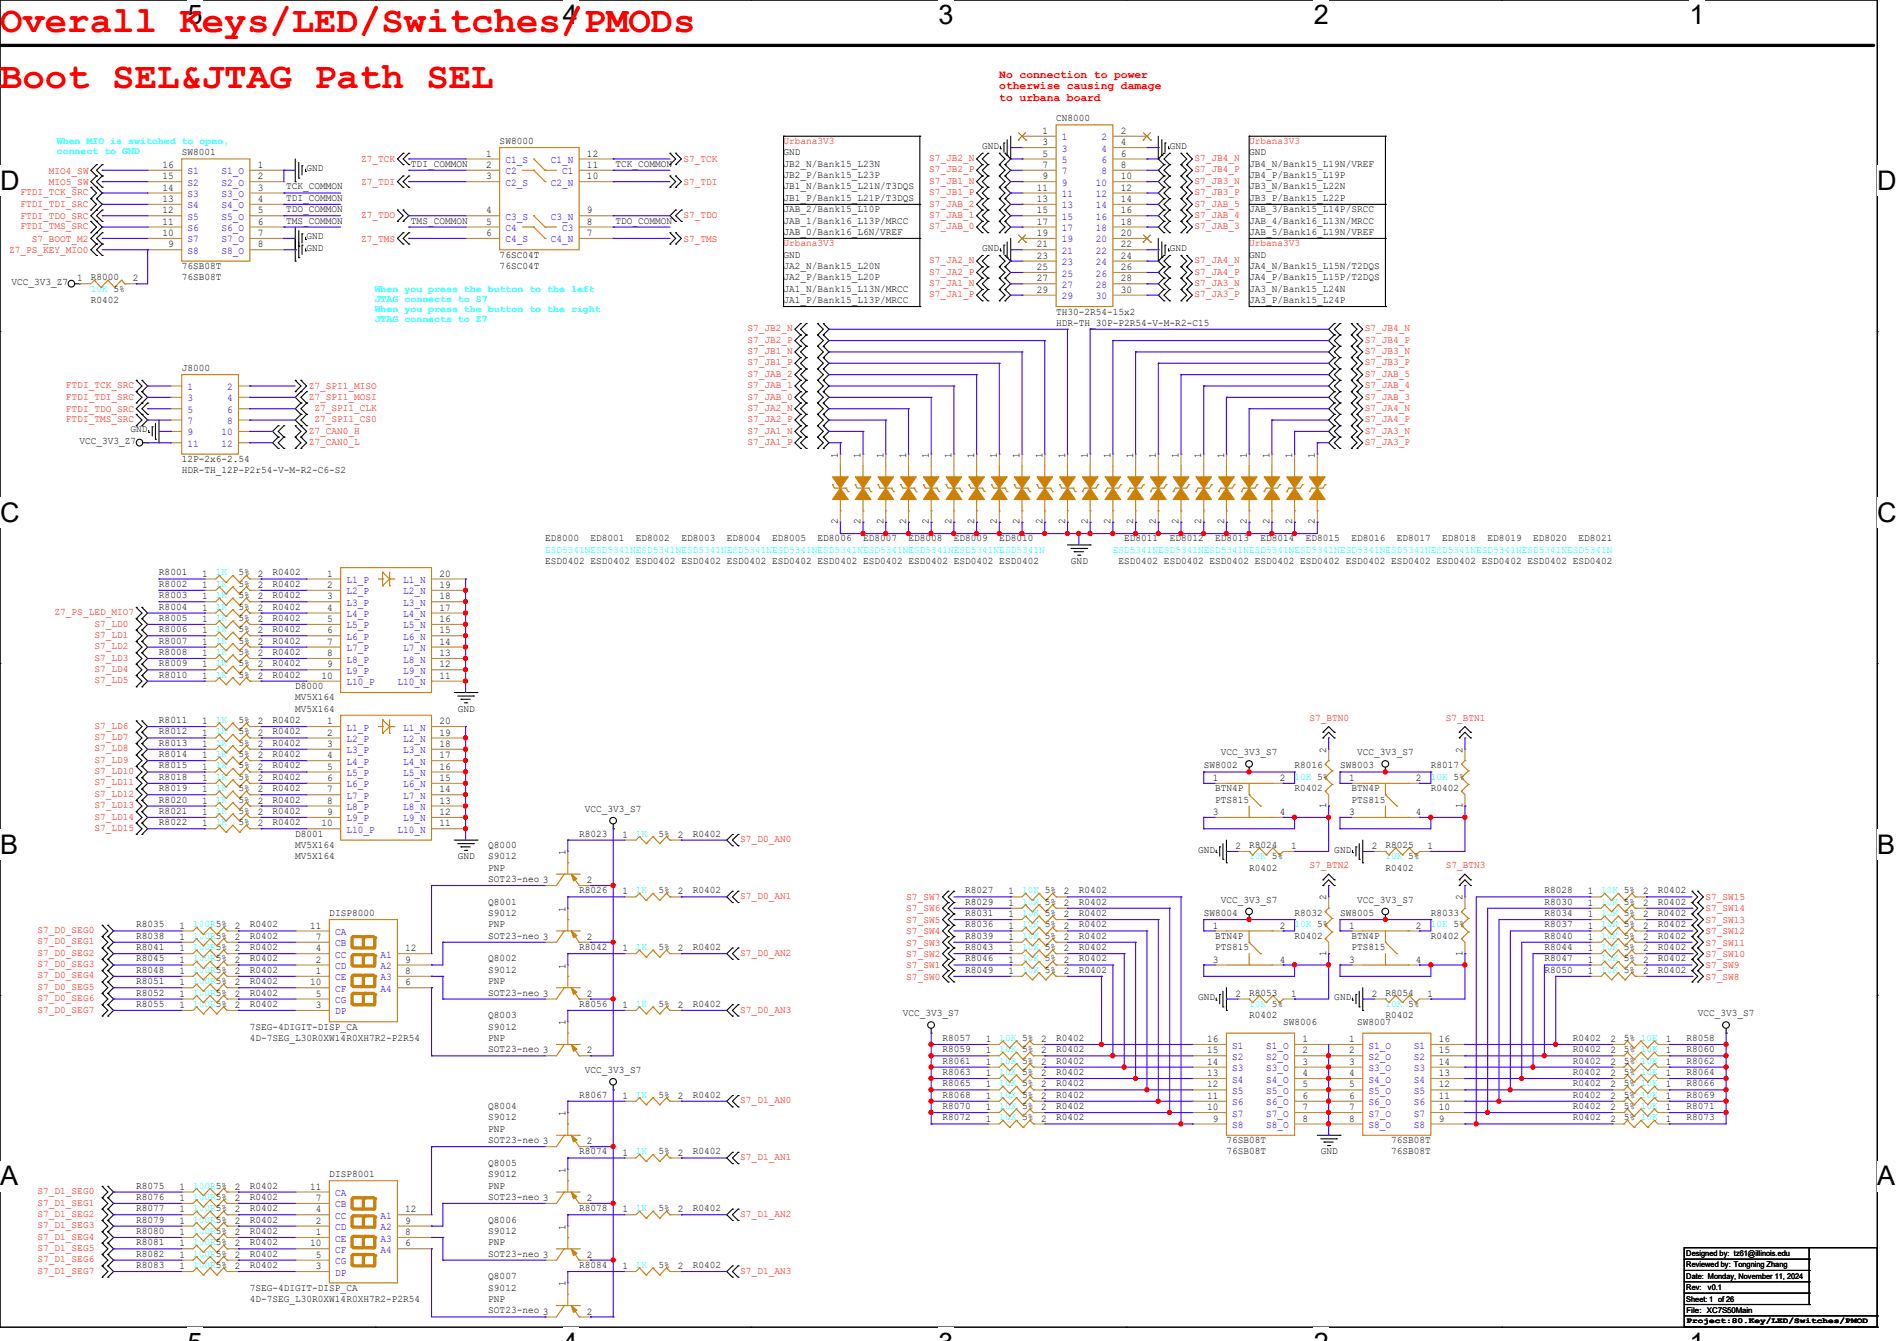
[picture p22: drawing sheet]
<svg xmlns="http://www.w3.org/2000/svg" width="297mm" height="210mm" viewBox="0 0 297 210" stroke-linecap="round" stroke-linejoin="round" font-family="sans-serif">
<defs><g id="words">
<g font-size="5.8" fill="#f00">
<text x="0" y="5">Overall Keys/LED/Switches/PMODs</text>
<text x="0" y="13.8">Boot SEL&amp;JTAG Path SEL</text>
</g>
<g font-size="4.2">
<text x="29.4" y="3.8">5</text>
<text x="88.1" y="3.8">4</text>
<text x="146.9" y="3.8">3</text>
<text x="205.7" y="3.8">2</text>
<text x="264.5" y="3.8">1</text>
<text x="0" y="29.8">D</text>
<text x="293.9" y="29.8">D</text>
<text x="0" y="81.7">C</text>
<text x="293.9" y="81.7">C</text>
<text x="0" y="133.7">B</text>
<text x="293.9" y="133.7">B</text>
<text x="0" y="185.6">A</text>
<text x="293.9" y="185.6">A</text>
</g>
<g font-size="1.8" fill="#f00">
<text x="156.5" y="12.2">No connection to power</text>
<text x="156.5" y="14">otherwise causing damage</text>
<text x="156.5" y="15.7">to urbana board</text>
</g>
<g font-size="1.6" fill="#0ff">
<text x="8.9" y="22.6">When MIO is switched to open,</text>
<text x="8.9" y="24.2">connect to GND</text>
<text x="14.2" y="45.7">10K 5%</text>
<text x="58.7" y="45.7">When you press the button to the left</text>
<text x="58.7" y="47.3">JTAG connects to S7</text>
<text x="58.7" y="48.9">When you press the button to the right</text>
<text x="58.7" y="50.4">JTAG connects to Z7</text>
<text x="85.3" y="86.6">ESD5341NESD5341NESD5341NESD5341NESD5341NESD5341NESD5341NESD5341NESD5341NESD5341NESD5341N</text>
<text x="174.2" y="86.6">ESD5341NESD5341NESD5341NESD5341NESD5341NESD5341NESD5341NESD5341NESD5341NESD5341NESD5341N</text>
<text x="33.8" y="91.9">1K</text>
<text x="33.8" y="93.7">1K</text>
<text x="33.8" y="95.5">1K</text>
<text x="33.8" y="90.1">1K</text>
<text x="33.8" y="97.2">1K</text>
<text x="33.8" y="99">1K</text>
<text x="33.8" y="100.8">1K</text>
<text x="33.8" y="102.6">1K</text>
<text x="33.8" y="104.3">1K</text>
<text x="33.8" y="106.1">1K</text>
<text x="33.8" y="113.2">1K</text>
<text x="33.8" y="116.8">1K</text>
<text x="33.8" y="118.6">1K</text>
<text x="33.8" y="115">1K</text>
<text x="33.8" y="122.1">1K</text>
<text x="33.8" y="123.9">1K</text>
<text x="33.8" y="120.4">1K</text>
<text x="33.8" y="125.7">1K</text>
<text x="202.7" y="122.1">10K 5%</text>
<text x="224" y="122.1">10K 5%</text>
<text x="33.8" y="127.5">1K</text>
<text x="33.8" y="129.2">1K</text>
<text x="99.6" y="131">1K</text>
<text x="195.6" y="134.6">10K 5%</text>
<text x="216.9" y="134.6">10K 5%</text>
<text x="99.6" y="139.9">1K</text>
<text x="160" y="139.9">10K 5%</text>
<text x="160" y="141.7">10K 5%</text>
<text x="160" y="143.5">10K 5%</text>
<text x="250.7" y="139.9">10K 5%</text>
<text x="250.7" y="143.5">10K 5%</text>
<text x="250.7" y="141.7">10K 5%</text>
<text x="30.2" y="148.8">100R5%</text>
<text x="30.2" y="147">100R5%</text>
<text x="30.2" y="145.2">100R5%</text>
<text x="99.6" y="148.8">1K</text>
<text x="160" y="147">10K 5%</text>
<text x="160" y="145.2">10K 5%</text>
<text x="160" y="148.8">10K 5%</text>
<text x="202.7" y="145.2">10K 5%</text>
<text x="224" y="145.2">10K 5%</text>
<text x="250.7" y="148.8">10K 5%</text>
<text x="250.7" y="147">10K 5%</text>
<text x="250.7" y="145.2">10K 5%</text>
<text x="30.2" y="150.6">100R5%</text>
<text x="30.2" y="154.1">100R5%</text>
<text x="30.2" y="152.4">100R5%</text>
<text x="30.2" y="155.9">100R5%</text>
<text x="160" y="150.6">10K 5%</text>
<text x="160" y="152.4">10K 5%</text>
<text x="250.7" y="152.4">10K 5%</text>
<text x="250.7" y="150.6">10K 5%</text>
<text x="30.2" y="157.7">100R5%</text>
<text x="99.6" y="157.7">1K</text>
<text x="195.6" y="157.7">10K 5%</text>
<text x="216.9" y="157.7">10K 5%</text>
<text x="156.5" y="163">10K 5%</text>
<text x="156.5" y="166.6">10K 5%</text>
<text x="156.5" y="164.8">10K 5%</text>
<text x="99.6" y="171.9">1K</text>
<text x="156.5" y="170.1">10K 5%</text>
<text x="156.5" y="171.9">10K 5%</text>
<text x="156.5" y="168.4">10K 5%</text>
<text x="156.5" y="173.7">10K 5%</text>
<text x="156.5" y="175.5">10K 5%</text>
<text x="99.6" y="180.8">1K</text>
<text x="30.2" y="186.1">100R5%</text>
<text x="30.2" y="187.9">100R5%</text>
<text x="30.2" y="189.7">100R5%</text>
<text x="30.2" y="191.5">100R5%</text>
<text x="99.6" y="189.7">1K</text>
<text x="30.2" y="193.2">100R5%</text>
<text x="30.2" y="195">100R5%</text>
<text x="30.2" y="196.8">100R5%</text>
<text x="30.2" y="198.6">100R5%</text>
<text x="99.6" y="198.6">1K</text>
</g>
<g font-size="1.6">
<text x="78.2" y="22.6">SW8000</text>
<text x="153.8" y="23.3">GND</text>
<text x="163.2" y="21">1</text>
<text x="163.2" y="22.7">3</text>
<text x="165.4" y="19">CN8000</text>
<text x="175.5" y="21">2</text>
<text x="175.5" y="22.7">4</text>
<text x="183.1" y="23.3">GND</text>
<text x="25.4" y="26.3">16</text>
<text x="25.4" y="28.1">15</text>
<text x="25.4" y="29.8">14</text>
<text x="28.4" y="24.3">SW8001</text>
<text x="40.3" y="26.3">1</text>
<text x="40.3" y="28.1">2</text>
<text x="40.3" y="29.8">3</text>
<text x="44.8" y="29.7">TCK_COMMON</text>
<text x="48" y="26.8">GND</text>
<text x="64.3" y="26.1">TDI_COMMON</text>
<text x="76.1" y="24.5">1</text>
<text x="76.1" y="26.3">2</text>
<text x="76.1" y="28.1">3</text>
<text x="91.9" y="24.5">12</text>
<text x="91.9" y="26.3">11</text>
<text x="91.9" y="28.1">10</text>
<text x="96.4" y="26.1">TCK_COMMON</text>
<text x="122.7" y="26.1">JB2_N/Bank15_L23N</text>
<text x="122.7" y="27.9">JB2_P/Bank15_L23P</text>
<text x="122.7" y="29.7">JB1_N/Bank15_L21N/T3DQS</text>
<text x="122.7" y="24.3">GND</text>
<text x="162.3" y="29.8">11</text>
<text x="163.2" y="24.5">5</text>
<text x="163.2" y="26.3">7</text>
<text x="163.2" y="28.1">9</text>
<text x="175.5" y="24.5">6</text>
<text x="175.5" y="26.3">8</text>
<text x="175.5" y="28.1">10</text>
<text x="175.5" y="29.8">12</text>
<text x="195.6" y="24.3">GND</text>
<text x="195.6" y="29.7">JB3_N/Bank15_L22N</text>
<text x="195.6" y="26.1">JB4_N/Bank15_L19N/VREF</text>
<text x="195.6" y="27.9">JB4_P/Bank15_L19P</text>
<text x="25.4" y="31.6">13</text>
<text x="25.4" y="33.4">12</text>
<text x="25.4" y="35.2">11</text>
<text x="40.3" y="31.6">4</text>
<text x="40.3" y="33.4">5</text>
<text x="40.3" y="35.2">6</text>
<text x="44.8" y="31.5">TDI_COMMON</text>
<text x="44.8" y="33.2">TDO_COMMON</text>
<text x="44.8" y="35">TMS_COMMON</text>
<text x="64.3" y="35">TMS_COMMON</text>
<text x="76.1" y="33.4">4</text>
<text x="76.1" y="35.2">5</text>
<text x="91.9" y="33.4">9</text>
<text x="91.9" y="35.2">8</text>
<text x="96.4" y="35">TDO_COMMON</text>
<text x="122.7" y="35">JAB_1/Bank16_L13P/MRCC</text>
<text x="122.7" y="33.2">JAB_2/Bank15_L10P</text>
<text x="122.7" y="31.5">JB1_P/Bank15_L21P/T3DQS</text>
<text x="162.3" y="31.6">13</text>
<text x="162.3" y="33.4">15</text>
<text x="162.3" y="35.2">17</text>
<text x="175.5" y="31.6">14</text>
<text x="175.5" y="33.4">16</text>
<text x="175.5" y="35.2">18</text>
<text x="195.6" y="31.5">JB3_P/Bank15_L22P</text>
<text x="195.6" y="33.2">JAB_3/Bank15_L14P/SRCC</text>
<text x="195.6" y="35">JAB_4/Bank16_L13N/MRCC</text>
<text x="25.4" y="37">10</text>
<text x="26.3" y="38.7">9</text>
<text x="40.3" y="37">7</text>
<text x="40.3" y="38.7">8</text>
<text x="48" y="37.5">GND</text>
<text x="48" y="39.3">GND</text>
<text x="76.1" y="37">6</text>
<text x="78.2" y="40.3">76SC04T</text>
<text x="91.9" y="37">7</text>
<text x="122.7" y="40.3">GND</text>
<text x="122.7" y="36.8">JAB_0/Bank16_L6N/VREF</text>
<text x="153.8" y="39.3">GND</text>
<text x="162.3" y="37">19</text>
<text x="162.3" y="38.7">21</text>
<text x="162.3" y="40.5">23</text>
<text x="175.5" y="37">20</text>
<text x="175.5" y="38.7">22</text>
<text x="175.5" y="40.5">24</text>
<text x="183.1" y="39.3">GND</text>
<text x="195.6" y="36.8">JAB_5/Bank16_L19N/VREF</text>
<text x="195.6" y="40.3">GND</text>
<text x="1.8" y="44.6">VCC_3V3_Z7</text>
<text x="12.1" y="44.1">1</text>
<text x="14.2" y="43.9">R8000</text>
<text x="14.2" y="47.5">R0402</text>
<text x="20.8" y="44.1">2</text>
<text x="28.4" y="42.1">76SB08T</text>
<text x="28.4" y="43.9">76SB08T</text>
<text x="78.2" y="42.1">76SC04T</text>
<text x="122.7" y="47.5">JA1_P/Bank15_L13P/MRCC</text>
<text x="122.7" y="45.7">JA1_N/Bank15_L13N/MRCC</text>
<text x="122.7" y="43.9">JA2_P/Bank15_L20P</text>
<text x="122.7" y="42.1">JA2_N/Bank15_L20N</text>
<text x="162.3" y="42.3">25</text>
<text x="162.3" y="44.1">27</text>
<text x="162.3" y="45.8">29</text>
<text x="175.5" y="42.3">26</text>
<text x="175.5" y="44.1">28</text>
<text x="175.5" y="45.8">30</text>
<text x="195.6" y="47.5">JA3_P/Bank15_L24P</text>
<text x="195.6" y="42.1">JA4_N/Bank15_L15N/T2DQS</text>
<text x="195.6" y="43.9">JA4_P/Bank15_L15P/T2DQS</text>
<text x="195.6" y="45.7">JA3_N/Bank15_L24N</text>
<text x="165.4" y="49.4">TH30-2R54-15x2</text>
<text x="165.4" y="51">HDR-TH_30P-P2R54-V-M-R2-C15</text>
<text x="28.4" y="58.1">J8000</text>
<text x="12.4" y="69.5">VCC_3V3_Z7</text>
<text x="20.4" y="67.7">GND</text>
<text x="131.2" y="71.7" transform="rotate(-90 131.2 71.7)">1</text>
<text x="134.7" y="71.7" transform="rotate(-90 134.7 71.7)">1</text>
<text x="138.3" y="71.7" transform="rotate(-90 138.3 71.7)">1</text>
<text x="141.9" y="71.7" transform="rotate(-90 141.9 71.7)">1</text>
<text x="145.4" y="71.7" transform="rotate(-90 145.4 71.7)">1</text>
<text x="149" y="71.7" transform="rotate(-90 149 71.7)">1</text>
<text x="152.5" y="71.7" transform="rotate(-90 152.5 71.7)">1</text>
<text x="156.1" y="71.7" transform="rotate(-90 156.1 71.7)">1</text>
<text x="159.6" y="71.7" transform="rotate(-90 159.6 71.7)">1</text>
<text x="163.2" y="71.7" transform="rotate(-90 163.2 71.7)">1</text>
<text x="166.8" y="71.7" transform="rotate(-90 166.8 71.7)">1</text>
<text x="170.3" y="71.7" transform="rotate(-90 170.3 71.7)">1</text>
<text x="173.9" y="71.7" transform="rotate(-90 173.9 71.7)">1</text>
<text x="177.4" y="71.7" transform="rotate(-90 177.4 71.7)">1</text>
<text x="181" y="71.7" transform="rotate(-90 181 71.7)">1</text>
<text x="184.5" y="71.7" transform="rotate(-90 184.5 71.7)">1</text>
<text x="188.1" y="71.7" transform="rotate(-90 188.1 71.7)">1</text>
<text x="191.6" y="71.7" transform="rotate(-90 191.6 71.7)">1</text>
<text x="195.2" y="71.7" transform="rotate(-90 195.2 71.7)">1</text>
<text x="198.8" y="71.7" transform="rotate(-90 198.8 71.7)">1</text>
<text x="202.3" y="71.7" transform="rotate(-90 202.3 71.7)">1</text>
<text x="205.9" y="71.7" transform="rotate(-90 205.9 71.7)">1</text>
<text x="28.4" y="72.3">12P-2x6-2.54</text>
<text x="28.4" y="74.1">HDR-TH_12P-P2r54-V-M-R2-C6-S2</text>
<text x="131.2" y="82.1" transform="rotate(-90 131.2 82.1)">2</text>
<text x="134.7" y="82.1" transform="rotate(-90 134.7 82.1)">2</text>
<text x="138.3" y="82.1" transform="rotate(-90 138.3 82.1)">2</text>
<text x="141.9" y="82.1" transform="rotate(-90 141.9 82.1)">2</text>
<text x="145.4" y="82.1" transform="rotate(-90 145.4 82.1)">2</text>
<text x="149" y="82.1" transform="rotate(-90 149 82.1)">2</text>
<text x="152.5" y="82.1" transform="rotate(-90 152.5 82.1)">2</text>
<text x="156.1" y="82.1" transform="rotate(-90 156.1 82.1)">2</text>
<text x="159.6" y="82.1" transform="rotate(-90 159.6 82.1)">2</text>
<text x="163.2" y="82.1" transform="rotate(-90 163.2 82.1)">2</text>
<text x="166.8" y="82.1" transform="rotate(-90 166.8 82.1)">2</text>
<text x="170.3" y="82.1" transform="rotate(-90 170.3 82.1)">2</text>
<text x="173.9" y="82.1" transform="rotate(-90 173.9 82.1)">2</text>
<text x="177.4" y="82.1" transform="rotate(-90 177.4 82.1)">2</text>
<text x="181" y="82.1" transform="rotate(-90 181 82.1)">2</text>
<text x="184.5" y="82.1" transform="rotate(-90 184.5 82.1)">2</text>
<text x="188.1" y="82.1" transform="rotate(-90 188.1 82.1)">2</text>
<text x="191.6" y="82.1" transform="rotate(-90 191.6 82.1)">2</text>
<text x="195.2" y="82.1" transform="rotate(-90 195.2 82.1)">2</text>
<text x="198.8" y="82.1" transform="rotate(-90 198.8 82.1)">2</text>
<text x="202.3" y="82.1" transform="rotate(-90 202.3 82.1)">2</text>
<text x="205.9" y="82.1" transform="rotate(-90 205.9 82.1)">2</text>
<text x="85.3" y="84.8">ED8000</text>
<text x="85.3" y="88.3">ESD0402 ESD0402 ESD0402 ESD0402 ESD0402 ESD0402 ESD0402 ESD0402 ESD0402 ESD0402 ESD0402</text>
<text x="92.5" y="84.8">ED8001</text>
<text x="99.6" y="84.8">ED8002</text>
<text x="106.7" y="84.8">ED8003</text>
<text x="113.8" y="84.8">ED8004</text>
<text x="120.9" y="84.8">ED8005</text>
<text x="128" y="84.8">ED8006</text>
<text x="135.1" y="84.8">ED8007</text>
<text x="142.2" y="84.8">ED8008</text>
<text x="149.4" y="84.8">ED8009</text>
<text x="156.5" y="84.8">ED8010</text>
<text x="167.7" y="88.3">GND</text>
<text x="175.1" y="88.3">ESD0402 ESD0402 ESD0402 ESD0402 ESD0402 ESD0402 ESD0402 ESD0402 ESD0402 ESD0402 ESD0402</text>
<text x="176" y="84.8">ED8011</text>
<text x="183.1" y="84.8">ED8012</text>
<text x="190.2" y="84.8">ED8013</text>
<text x="197.4" y="84.8">ED8014</text>
<text x="204.5" y="84.8">ED8015</text>
<text x="211.6" y="84.8">ED8016</text>
<text x="218.7" y="84.8">ED8017</text>
<text x="225.8" y="84.8">ED8018</text>
<text x="232.9" y="84.8">ED8019</text>
<text x="240" y="84.8">ED8020</text>
<text x="247.1" y="84.8">ED8021</text>
<text x="24.9" y="91.9">R8002</text>
<text x="24.9" y="93.7">R8003</text>
<text x="24.9" y="95.5">R8004</text>
<text x="24.9" y="90.1">R8001</text>
<text x="31.7" y="92.1">1</text>
<text x="31.7" y="93.9">1</text>
<text x="31.7" y="95.6">1</text>
<text x="31.7" y="90.3">1</text>
<text x="37.3" y="91.9">5%</text>
<text x="37.3" y="93.7">5%</text>
<text x="37.3" y="95.5">5%</text>
<text x="37.3" y="90.1">5%</text>
<text x="40.3" y="92.1">2</text>
<text x="40.3" y="93.9">2</text>
<text x="40.3" y="95.6">2</text>
<text x="40.3" y="90.3">2</text>
<text x="42.7" y="91.9">R0402</text>
<text x="42.7" y="93.7">R0402</text>
<text x="42.7" y="95.5">R0402</text>
<text x="42.7" y="90.1">R0402</text>
<text x="51.2" y="90.3">1</text>
<text x="51.2" y="92.1">2</text>
<text x="51.2" y="93.9">3</text>
<text x="51.2" y="95.6">4</text>
<text x="68.8" y="90.3">20</text>
<text x="68.8" y="92.1">19</text>
<text x="68.8" y="93.9">18</text>
<text x="68.8" y="95.6">17</text>
<text x="24.9" y="97.2">R8005</text>
<text x="24.9" y="99">R8006</text>
<text x="24.9" y="100.8">R8007</text>
<text x="31.7" y="97.4">1</text>
<text x="31.7" y="99.2">1</text>
<text x="31.7" y="101">1</text>
<text x="37.3" y="97.2">5%</text>
<text x="37.3" y="99">5%</text>
<text x="37.3" y="100.8">5%</text>
<text x="40.3" y="97.4">2</text>
<text x="40.3" y="99.2">2</text>
<text x="40.3" y="101">2</text>
<text x="42.7" y="97.2">R0402</text>
<text x="42.7" y="99">R0402</text>
<text x="42.7" y="100.8">R0402</text>
<text x="51.2" y="97.4">5</text>
<text x="51.2" y="99.2">6</text>
<text x="51.2" y="101">7</text>
<text x="68.8" y="97.4">16</text>
<text x="68.8" y="99.2">15</text>
<text x="68.8" y="101">14</text>
<text x="24.9" y="102.6">R8008</text>
<text x="24.9" y="104.3">R8009</text>
<text x="24.9" y="106.1">R8010</text>
<text x="31.7" y="102.7">1</text>
<text x="31.7" y="104.5">1</text>
<text x="31.7" y="106.3">1</text>
<text x="37.3" y="102.6">5%</text>
<text x="37.3" y="104.3">5%</text>
<text x="37.3" y="106.1">5%</text>
<text x="40.3" y="102.7">2</text>
<text x="40.3" y="104.5">2</text>
<text x="40.3" y="106.3">2</text>
<text x="42.7" y="102.6">R0402</text>
<text x="42.7" y="104.3">R0402</text>
<text x="42.7" y="106.1">R0402</text>
<text x="46.2" y="107.9">D8000</text>
<text x="50.3" y="106.3">10</text>
<text x="51.2" y="102.7">8</text>
<text x="51.2" y="104.5">9</text>
<text x="68.8" y="102.7">13</text>
<text x="68.8" y="104.5">12</text>
<text x="68.8" y="106.3">11</text>
<text x="24.9" y="113.2">R8011</text>
<text x="31.7" y="113.4">1</text>
<text x="37.3" y="113.2">5%</text>
<text x="40.3" y="113.4">2</text>
<text x="42.7" y="113.2">R0402</text>
<text x="46.2" y="109.7">MV5X164</text>
<text x="46.2" y="111.5">MV5X164</text>
<text x="51.2" y="113.4">1</text>
<text x="68.8" y="113.4">20</text>
<text x="71.7" y="111.5">GND</text>
<text x="24.9" y="116.8">R8013</text>
<text x="24.9" y="118.6">R8014</text>
<text x="24.9" y="115">R8012</text>
<text x="31.7" y="117">1</text>
<text x="31.7" y="118.7">1</text>
<text x="31.7" y="115.2">1</text>
<text x="37.3" y="116.8">5%</text>
<text x="37.3" y="118.6">5%</text>
<text x="37.3" y="115">5%</text>
<text x="40.3" y="117">2</text>
<text x="40.3" y="118.7">2</text>
<text x="40.3" y="115.2">2</text>
<text x="42.7" y="116.8">R0402</text>
<text x="42.7" y="118.6">R0402</text>
<text x="42.7" y="115">R0402</text>
<text x="51.2" y="115.2">2</text>
<text x="51.2" y="117">3</text>
<text x="51.2" y="118.7">4</text>
<text x="68.8" y="115.2">19</text>
<text x="68.8" y="117">18</text>
<text x="68.8" y="118.7">17</text>
<text x="191.1" y="118.2">VCC_3V3_S7</text>
<text x="207.6" y="117.9" transform="rotate(-90 207.6 117.9)">2</text>
<text x="212.5" y="118.2">VCC_3V3_S7</text>
<text x="229" y="117.9" transform="rotate(-90 229 117.9)">2</text>
<text x="24.9" y="122.1">R8018</text>
<text x="24.9" y="123.9">R8019</text>
<text x="24.9" y="120.4">R8015</text>
<text x="24.9" y="125.7">R8020</text>
<text x="31.7" y="122.3">1</text>
<text x="31.7" y="124.1">1</text>
<text x="31.7" y="120.5">1</text>
<text x="31.7" y="125.9">1</text>
<text x="37.3" y="122.1">5%</text>
<text x="37.3" y="123.9">5%</text>
<text x="37.3" y="120.4">5%</text>
<text x="37.3" y="125.7">5%</text>
<text x="40.3" y="122.3">2</text>
<text x="40.3" y="124.1">2</text>
<text x="40.3" y="120.5">2</text>
<text x="40.3" y="125.9">2</text>
<text x="42.7" y="122.1">R0402</text>
<text x="42.7" y="123.9">R0402</text>
<text x="42.7" y="120.4">R0402</text>
<text x="42.7" y="125.7">R0402</text>
<text x="51.2" y="120.5">5</text>
<text x="51.2" y="122.3">6</text>
<text x="51.2" y="124.1">7</text>
<text x="51.2" y="125.9">8</text>
<text x="68.8" y="120.5">16</text>
<text x="68.8" y="122.3">15</text>
<text x="68.8" y="124.1">14</text>
<text x="68.8" y="125.9">13</text>
<text x="188.5" y="120.4">SW8002</text>
<text x="189.9" y="122.3">1</text>
<text x="190.2" y="123.9">BTN4P</text>
<text x="190.2" y="125.7">PTS815</text>
<text x="200.4" y="122.3">2</text>
<text x="202.7" y="120.4">R8016</text>
<text x="202.7" y="123.9">R0402</text>
<text x="209.8" y="120.4">SW8003</text>
<text x="211.2" y="122.3">1</text>
<text x="211.6" y="123.9">BTN4P</text>
<text x="211.6" y="125.7">PTS815</text>
<text x="221.7" y="122.3">2</text>
<text x="224" y="120.4">R8017</text>
<text x="224" y="123.9">R0402</text>
<text x="24.9" y="127.5">R8021</text>
<text x="24.9" y="129.2">R8022</text>
<text x="31.7" y="127.6">1</text>
<text x="31.7" y="129.4">1</text>
<text x="37.3" y="127.5">5%</text>
<text x="37.3" y="129.2">5%</text>
<text x="40.3" y="127.6">2</text>
<text x="40.3" y="129.4">2</text>
<text x="42.7" y="127.5">R0402</text>
<text x="42.7" y="129.2">R0402</text>
<text x="46.2" y="131">D8001</text>
<text x="50.3" y="129.4">10</text>
<text x="51.2" y="127.6">9</text>
<text x="68.8" y="127.6">12</text>
<text x="68.8" y="129.4">11</text>
<text x="90.7" y="131">R8023</text>
<text x="91.6" y="127.1">VCC_3V3_S7</text>
<text x="97.5" y="131.2">1</text>
<text x="103.1" y="131">5%</text>
<text x="106.1" y="131.2">2</text>
<text x="108.5" y="131">R0402</text>
<text x="189.9" y="127.6">3</text>
<text x="200.4" y="127.6">4</text>
<text x="207.6" y="126.6" transform="rotate(-90 207.6 126.6)">1</text>
<text x="211.2" y="127.6">3</text>
<text x="221.7" y="127.6">4</text>
<text x="229" y="126.6" transform="rotate(-90 229 126.6)">1</text>
<text x="46.2" y="132.8">MV5X164</text>
<text x="46.2" y="134.6">MV5X164</text>
<text x="71.7" y="134.6">GND</text>
<text x="76.5" y="132.8">Q8000</text>
<text x="76.5" y="134.6">S9012</text>
<text x="76.5" y="136.4">PNP</text>
<text x="88.5" y="133.9" transform="rotate(-90 88.5 133.9)">1</text>
<text x="187.6" y="133.5">GND</text>
<text x="193.5" y="133">2</text>
<text x="195.6" y="132.8">R8024</text>
<text x="195.6" y="136.4">R0402</text>
<text x="202.1" y="133">1</text>
<text x="208.9" y="133.5">GND</text>
<text x="214.8" y="133">2</text>
<text x="216.9" y="132.8">R8025</text>
<text x="216.9" y="136.4">R0402</text>
<text x="223.5" y="133">1</text>
<text x="51.6" y="143.5">DISP8000</text>
<text x="76.5" y="138.1">SOT23-neo 3</text>
<text x="76.5" y="141.7">Q8001</text>
<text x="76.5" y="143.5">S9012</text>
<text x="88.5" y="142.8" transform="rotate(-90 88.5 142.8)">1</text>
<text x="90.7" y="139.9">R8026</text>
<text x="91.9" y="138.3">2</text>
<text x="97.5" y="140.1">1</text>
<text x="103.1" y="139.9">5%</text>
<text x="106.1" y="140.1">2</text>
<text x="108.5" y="139.9">R0402</text>
<text x="151.1" y="139.9">R8027</text>
<text x="151.1" y="141.7">R8029</text>
<text x="151.1" y="143.5">R8031</text>
<text x="157.9" y="140.1">1</text>
<text x="157.9" y="141.9">1</text>
<text x="157.9" y="143.6">1</text>
<text x="166.6" y="140.1">2</text>
<text x="166.6" y="141.9">2</text>
<text x="166.6" y="143.6">2</text>
<text x="168.9" y="139.9">R0402</text>
<text x="168.9" y="141.7">R0402</text>
<text x="168.9" y="143.5">R0402</text>
<text x="188.5" y="143.5">SW8004</text>
<text x="191.1" y="141.3">VCC_3V3_S7</text>
<text x="202.7" y="143.5">R8032</text>
<text x="207.6" y="141" transform="rotate(-90 207.6 141)">2</text>
<text x="209.8" y="143.5">SW8005</text>
<text x="212.5" y="141.3">VCC_3V3_S7</text>
<text x="224" y="143.5">R8033</text>
<text x="229" y="141" transform="rotate(-90 229 141)">2</text>
<text x="241.8" y="139.9">R8028</text>
<text x="241.8" y="143.5">R8034</text>
<text x="241.8" y="141.7">R8030</text>
<text x="248.6" y="140.1">1</text>
<text x="248.6" y="143.6">1</text>
<text x="248.6" y="141.9">1</text>
<text x="257.3" y="140.1">2</text>
<text x="257.3" y="143.6">2</text>
<text x="257.3" y="141.9">2</text>
<text x="259.6" y="139.9">R0402</text>
<text x="259.6" y="143.5">R0402</text>
<text x="259.6" y="141.7">R0402</text>
<text x="21.3" y="148.8">R8041</text>
<text x="21.3" y="147">R8038</text>
<text x="21.3" y="145.2">R8035</text>
<text x="28.1" y="149">1</text>
<text x="28.1" y="147.2">1</text>
<text x="28.1" y="145.4">1</text>
<text x="36.8" y="149">2</text>
<text x="36.8" y="147.2">2</text>
<text x="36.8" y="145.4">2</text>
<text x="39.1" y="148.8">R0402</text>
<text x="39.1" y="147">R0402</text>
<text x="39.1" y="145.2">R0402</text>
<text x="48.6" y="145.4">11</text>
<text x="49.4" y="147.2">7</text>
<text x="49.4" y="149">4</text>
<text x="63.5" y="149">12</text>
<text x="76.5" y="145.2">PNP</text>
<text x="76.5" y="147">SOT23-neo 3</text>
<text x="90.7" y="148.8">R8042</text>
<text x="91.9" y="147.2">2</text>
<text x="97.5" y="149">1</text>
<text x="103.1" y="148.8">5%</text>
<text x="106.1" y="149">2</text>
<text x="108.5" y="148.8">R0402</text>
<text x="151.1" y="147">R8039</text>
<text x="151.1" y="145.2">R8036</text>
<text x="151.1" y="148.8">R8043</text>
<text x="157.9" y="147.2">1</text>
<text x="157.9" y="145.4">1</text>
<text x="157.9" y="149">1</text>
<text x="166.6" y="147.2">2</text>
<text x="166.6" y="145.4">2</text>
<text x="166.6" y="149">2</text>
<text x="168.9" y="147">R0402</text>
<text x="168.9" y="145.2">R0402</text>
<text x="168.9" y="148.8">R0402</text>
<text x="189.9" y="145.4">1</text>
<text x="190.2" y="147">BTN4P</text>
<text x="190.2" y="148.8">PTS815</text>
<text x="200.4" y="145.4">2</text>
<text x="202.7" y="147">R0402</text>
<text x="207.6" y="149.7" transform="rotate(-90 207.6 149.7)">1</text>
<text x="211.2" y="145.4">1</text>
<text x="211.6" y="147">BTN4P</text>
<text x="211.6" y="148.8">PTS815</text>
<text x="221.7" y="145.4">2</text>
<text x="224" y="147">R0402</text>
<text x="229" y="149.7" transform="rotate(-90 229 149.7)">1</text>
<text x="241.8" y="148.8">R8044</text>
<text x="241.8" y="147">R8040</text>
<text x="241.8" y="145.2">R8037</text>
<text x="248.6" y="149">1</text>
<text x="248.6" y="147.2">1</text>
<text x="248.6" y="145.4">1</text>
<text x="257.3" y="149">2</text>
<text x="257.3" y="147.2">2</text>
<text x="257.3" y="145.4">2</text>
<text x="259.6" y="148.8">R0402</text>
<text x="259.6" y="147">R0402</text>
<text x="259.6" y="145.2">R0402</text>
<text x="21.3" y="150.6">R8045</text>
<text x="21.3" y="154.1">R8051</text>
<text x="21.3" y="152.4">R8048</text>
<text x="21.3" y="155.9">R8052</text>
<text x="28.1" y="150.8">1</text>
<text x="28.1" y="154.3">1</text>
<text x="28.1" y="152.5">1</text>
<text x="36.8" y="150.8">2</text>
<text x="36.8" y="154.3">2</text>
<text x="36.8" y="152.5">2</text>
<text x="39.1" y="150.6">R0402</text>
<text x="39.1" y="154.1">R0402</text>
<text x="39.1" y="152.4">R0402</text>
<text x="39.1" y="155.9">R0402</text>
<text x="48.6" y="154.3">10</text>
<text x="49.4" y="150.8">2</text>
<text x="49.4" y="152.5">1</text>
<text x="63.5" y="150.8">9</text>
<text x="63.5" y="152.5">8</text>
<text x="63.5" y="154.3">6</text>
<text x="76.5" y="150.6">Q8002</text>
<text x="76.5" y="152.4">S9012</text>
<text x="76.5" y="154.1">PNP</text>
<text x="76.5" y="155.9">SOT23-neo 3</text>
<text x="88.5" y="151.7" transform="rotate(-90 88.5 151.7)">1</text>
<text x="151.1" y="150.6">R8046</text>
<text x="151.1" y="152.4">R8049</text>
<text x="157.9" y="150.8">1</text>
<text x="157.9" y="152.5">1</text>
<text x="166.6" y="150.8">2</text>
<text x="166.6" y="152.5">2</text>
<text x="168.9" y="150.6">R0402</text>
<text x="168.9" y="152.4">R0402</text>
<text x="189.9" y="150.8">3</text>
<text x="195.6" y="155.9">R8053</text>
<text x="200.4" y="150.8">4</text>
<text x="211.2" y="150.8">3</text>
<text x="216.9" y="155.9">R8054</text>
<text x="221.7" y="150.8">4</text>
<text x="241.8" y="152.4">R8050</text>
<text x="241.8" y="150.6">R8047</text>
<text x="248.6" y="152.5">1</text>
<text x="248.6" y="150.8">1</text>
<text x="257.3" y="152.5">2</text>
<text x="257.3" y="150.8">2</text>
<text x="259.6" y="152.4">R0402</text>
<text x="259.6" y="150.6">R0402</text>
<text x="21.3" y="157.7">R8055</text>
<text x="28.1" y="157.9">1</text>
<text x="28.1" y="156.1">1</text>
<text x="36.8" y="157.9">2</text>
<text x="36.8" y="156.1">2</text>
<text x="39.1" y="157.7">R0402</text>
<text x="39.1" y="161.2">7SEG-4DIGIT-DISP_CA</text>
<text x="49.4" y="156.1">5</text>
<text x="49.4" y="157.9">3</text>
<text x="76.5" y="159.5">Q8003</text>
<text x="76.5" y="161.2">S9012</text>
<text x="88.5" y="160.6" transform="rotate(-90 88.5 160.6)">1</text>
<text x="90.7" y="157.7">R8056</text>
<text x="91.9" y="156.1">2</text>
<text x="97.5" y="157.9">1</text>
<text x="103.1" y="157.7">5%</text>
<text x="106.1" y="157.9">2</text>
<text x="108.5" y="157.7">R0402</text>
<text x="141.4" y="159.1">VCC_3V3_S7</text>
<text x="187.6" y="156.6">GND</text>
<text x="193.5" y="156.1">2</text>
<text x="195.6" y="159.5">R0402</text>
<text x="200.9" y="160.5">SW8006</text>
<text x="202.1" y="156.1">1</text>
<text x="208.9" y="156.6">GND</text>
<text x="212.5" y="160.5">SW8007</text>
<text x="214.8" y="156.1">2</text>
<text x="216.9" y="159.5">R0402</text>
<text x="223.5" y="156.1">1</text>
<text x="265.8" y="159.1">VCC_3V3_S7</text>
<text x="39.1" y="163">4D-7SEG_L30R0XW14R0XH7R2-P2R54</text>
<text x="76.5" y="163">PNP</text>
<text x="76.5" y="164.8">SOT23-neo 3</text>
<text x="91.9" y="165">2</text>
<text x="147.6" y="163">R8057</text>
<text x="147.6" y="166.6">R8061</text>
<text x="147.6" y="164.8">R8059</text>
<text x="154.3" y="163.2">1</text>
<text x="154.3" y="166.8">1</text>
<text x="154.3" y="165">1</text>
<text x="163" y="163.2">2</text>
<text x="163" y="166.8">2</text>
<text x="163" y="165">2</text>
<text x="165.4" y="163">R0402</text>
<text x="165.4" y="166.6">R0402</text>
<text x="165.4" y="164.8">R0402</text>
<text x="189" y="163.2">16</text>
<text x="189" y="165">15</text>
<text x="189" y="166.8">14</text>
<text x="203.9" y="163.2">1</text>
<text x="203.9" y="165">2</text>
<text x="203.9" y="166.8">3</text>
<text x="211.2" y="163.2">1</text>
<text x="211.2" y="165">2</text>
<text x="211.2" y="166.8">3</text>
<text x="225.3" y="163.2">16</text>
<text x="225.3" y="165">15</text>
<text x="225.3" y="166.8">14</text>
<text x="246.3" y="164.8">R0402</text>
<text x="246.3" y="166.6">R0402</text>
<text x="246.3" y="163">R0402</text>
<text x="252.1" y="165">2</text>
<text x="252.1" y="166.8">2</text>
<text x="252.1" y="163.2">2</text>
<text x="254.3" y="164.8">5% 10K</text>
<text x="254.3" y="166.6">5% 10K</text>
<text x="254.3" y="163">5% 10K</text>
<text x="260.8" y="165">1</text>
<text x="260.8" y="166.8">1</text>
<text x="260.8" y="163.2">1</text>
<text x="264" y="164.8">R8060</text>
<text x="264" y="166.6">R8062</text>
<text x="264" y="163">R8058</text>
<text x="76.5" y="173.7">Q8004</text>
<text x="90.7" y="171.9">R8067</text>
<text x="91.6" y="168">VCC_3V3_S7</text>
<text x="97.5" y="172.1">1</text>
<text x="103.1" y="171.9">5%</text>
<text x="106.1" y="172.1">2</text>
<text x="108.5" y="171.9">R0402</text>
<text x="147.6" y="170.1">R8065</text>
<text x="147.6" y="171.9">R8068</text>
<text x="147.6" y="168.4">R8063</text>
<text x="147.6" y="173.7">R8070</text>
<text x="154.3" y="170.3">1</text>
<text x="154.3" y="172.1">1</text>
<text x="154.3" y="168.5">1</text>
<text x="154.3" y="173.9">1</text>
<text x="163" y="170.3">2</text>
<text x="163" y="172.1">2</text>
<text x="163" y="168.5">2</text>
<text x="163" y="173.9">2</text>
<text x="165.4" y="170.1">R0402</text>
<text x="165.4" y="171.9">R0402</text>
<text x="165.4" y="168.4">R0402</text>
<text x="165.4" y="173.7">R0402</text>
<text x="189" y="168.5">13</text>
<text x="189" y="170.3">12</text>
<text x="189" y="172.1">11</text>
<text x="189" y="173.9">10</text>
<text x="203.9" y="168.5">4</text>
<text x="203.9" y="170.3">5</text>
<text x="203.9" y="172.1">6</text>
<text x="203.9" y="173.9">7</text>
<text x="211.2" y="168.5">4</text>
<text x="211.2" y="170.3">5</text>
<text x="211.2" y="172.1">6</text>
<text x="211.2" y="173.9">7</text>
<text x="225.3" y="168.5">13</text>
<text x="225.3" y="170.3">12</text>
<text x="225.3" y="172.1">11</text>
<text x="225.3" y="173.9">10</text>
<text x="246.3" y="173.7">R0402</text>
<text x="246.3" y="170.1">R0402</text>
<text x="246.3" y="171.9">R0402</text>
<text x="246.3" y="168.4">R0402</text>
<text x="252.1" y="173.9">2</text>
<text x="252.1" y="170.3">2</text>
<text x="252.1" y="172.1">2</text>
<text x="252.1" y="168.5">2</text>
<text x="254.3" y="173.7">5% 10K</text>
<text x="254.3" y="170.1">5% 10K</text>
<text x="254.3" y="171.9">5% 10K</text>
<text x="254.3" y="168.4">5% 10K</text>
<text x="260.8" y="173.9">1</text>
<text x="260.8" y="170.3">1</text>
<text x="260.8" y="172.1">1</text>
<text x="260.8" y="168.5">1</text>
<text x="264" y="173.7">R8071</text>
<text x="264" y="170.1">R8066</text>
<text x="264" y="171.9">R8069</text>
<text x="264" y="168.4">R8064</text>
<text x="76.5" y="175.5">S9012</text>
<text x="76.5" y="177.2">PNP</text>
<text x="76.5" y="179">SOT23-neo 3</text>
<text x="88.5" y="174.8" transform="rotate(-90 88.5 174.8)">1</text>
<text x="91.9" y="179.2">2</text>
<text x="147.6" y="175.5">R8072</text>
<text x="154.3" y="175.6">1</text>
<text x="163" y="175.6">2</text>
<text x="165.4" y="175.5">R0402</text>
<text x="189.9" y="175.6">9</text>
<text x="192" y="179">76SB08T</text>
<text x="203.9" y="175.6">8</text>
<text x="211.2" y="175.6">8</text>
<text x="217.8" y="179">76SB08T</text>
<text x="225.3" y="175.6">9</text>
<text x="246.3" y="175.5">R0402</text>
<text x="252.1" y="175.6">2</text>
<text x="254.3" y="175.5">5% 10K</text>
<text x="260.8" y="175.6">1</text>
<text x="264" y="175.5">R8073</text>
<text x="51.6" y="184.4">DISP8001</text>
<text x="76.5" y="182.6">Q8005</text>
<text x="76.5" y="184.4">S9012</text>
<text x="88.5" y="183.7" transform="rotate(-90 88.5 183.7)">1</text>
<text x="90.7" y="180.8">R8074</text>
<text x="97.5" y="181">1</text>
<text x="103.1" y="180.8">5%</text>
<text x="106.1" y="181">2</text>
<text x="108.5" y="180.8">R0402</text>
<text x="192" y="180.8">76SB08T</text>
<text x="206.8" y="180.8">GND</text>
<text x="217.8" y="180.8">76SB08T</text>
<text x="21.3" y="186.1">R8075</text>
<text x="21.3" y="187.9">R8076</text>
<text x="21.3" y="189.7">R8077</text>
<text x="21.3" y="191.5">R8079</text>
<text x="28.1" y="186.3">1</text>
<text x="28.1" y="188.1">1</text>
<text x="28.1" y="189.9">1</text>
<text x="28.1" y="191.6">1</text>
<text x="36.8" y="186.3">2</text>
<text x="36.8" y="188.1">2</text>
<text x="36.8" y="189.9">2</text>
<text x="36.8" y="191.6">2</text>
<text x="39.1" y="186.1">R0402</text>
<text x="39.1" y="187.9">R0402</text>
<text x="39.1" y="189.7">R0402</text>
<text x="39.1" y="191.5">R0402</text>
<text x="48.6" y="186.3">11</text>
<text x="49.4" y="188.1">7</text>
<text x="49.4" y="189.9">4</text>
<text x="49.4" y="191.6">2</text>
<text x="63.5" y="189.9">12</text>
<text x="63.5" y="191.6">9</text>
<text x="76.5" y="186.1">PNP</text>
<text x="76.5" y="187.9">SOT23-neo 3</text>
<text x="76.5" y="191.5">Q8006</text>
<text x="90.7" y="189.7">R8078</text>
<text x="91.9" y="188.1">2</text>
<text x="97.5" y="189.9">1</text>
<text x="103.1" y="189.7">5%</text>
<text x="106.1" y="189.9">2</text>
<text x="108.5" y="189.7">R0402</text>
<text x="21.3" y="193.2">R8080</text>
<text x="21.3" y="195">R8081</text>
<text x="21.3" y="196.8">R8082</text>
<text x="28.1" y="193.4">1</text>
<text x="28.1" y="195.2">1</text>
<text x="28.1" y="197">1</text>
<text x="36.8" y="193.4">2</text>
<text x="36.8" y="195.2">2</text>
<text x="36.8" y="197">2</text>
<text x="39.1" y="193.2">R0402</text>
<text x="39.1" y="195">R0402</text>
<text x="39.1" y="196.8">R0402</text>
<text x="48.6" y="195.2">10</text>
<text x="49.4" y="193.4">1</text>
<text x="49.4" y="197">5</text>
<text x="63.5" y="193.4">8</text>
<text x="63.5" y="195.2">6</text>
<text x="76.5" y="193.2">S9012</text>
<text x="76.5" y="195">PNP</text>
<text x="76.5" y="196.8">SOT23-neo 3</text>
<text x="88.5" y="192.6" transform="rotate(-90 88.5 192.6)">1</text>
<text x="91.9" y="197">2</text>
<text x="21.3" y="198.6">R8083</text>
<text x="28.1" y="198.8">1</text>
<text x="36.8" y="198.8">2</text>
<text x="39.1" y="202.1">7SEG-4DIGIT-DISP_CA</text>
<text x="39.1" y="203.9">4D-7SEG_L30R0XW14R0XH7R2-P2R54</text>
<text x="39.1" y="198.6">R0402</text>
<text x="49.4" y="198.8">3</text>
<text x="76.5" y="200.4">Q8007</text>
<text x="76.5" y="202.1">S9012</text>
<text x="76.5" y="203.9">PNP</text>
<text x="88.5" y="201.5" transform="rotate(-90 88.5 201.5)">1</text>
<text x="90.7" y="198.6">R8084</text>
<text x="97.5" y="198.8">1</text>
<text x="103.1" y="198.6">5%</text>
<text x="106.1" y="198.8">2</text>
<text x="108.5" y="198.6">R0402</text>
<text x="76.5" y="205.7">SOT23-neo 3</text>
<text x="91.9" y="205.9">2</text>
</g>
<g font-size="1.6" fill="#f00">
<text x="122.7" y="22.6">Urbana3V3</text>
<text x="195.6" y="22.6">Urbana3V3</text>
<text x="7.7" y="27.2">MIO4_SW</text>
<text x="7.7" y="29">MIO5_SW</text>
<text x="56.6" y="25.4">Z7_TCK</text>
<text x="56.6" y="29">Z7_TDI</text>
<text x="107" y="25.4">S7_TCK</text>
<text x="107" y="29">S7_TDI</text>
<text x="145.5" y="28.8">S7_JB1_N</text>
<text x="145.5" y="25.2">S7_JB2_N</text>
<text x="145.5" y="27">S7_JB2_P</text>
<text x="187" y="27">S7_JB4_P</text>
<text x="187" y="25.2">S7_JB4_N</text>
<text x="187" y="28.8">S7_JB3_N</text>
<text x="3.2" y="30.6">FTDI_TCK_SRC</text>
<text x="3.2" y="35.9">FTDI_TMS_SRC</text>
<text x="3.2" y="34.3">FTDI_TDO_SRC</text>
<text x="3.2" y="32.3">FTDI_TDI_SRC</text>
<text x="56.6" y="34.1">Z7_TDO</text>
<text x="107" y="34.1">S7_TDO</text>
<text x="145.5" y="35.9">S7_JAB_0</text>
<text x="145.5" y="34.1">S7_JAB_1</text>
<text x="145.5" y="32.3">S7_JAB_2</text>
<text x="145.5" y="30.6">S7_JB1_P</text>
<text x="187" y="34.1">S7_JAB_4</text>
<text x="187" y="32.3">S7_JAB_5</text>
<text x="187" y="35.9">S7_JAB_3</text>
<text x="187" y="30.6">S7_JB3_P</text>
<text x="1.4" y="39.6">Z7_PS_KEY_MIO0</text>
<text x="5" y="37.8">S7_BOOT_M2</text>
<text x="56.6" y="37.8">Z7_TMS</text>
<text x="107" y="37.8">S7_TMS</text>
<text x="122.7" y="38.6">Urbana3V3</text>
<text x="145.5" y="41.2">S7_JA2_N</text>
<text x="187" y="41.2">S7_JA4_N</text>
<text x="195.6" y="38.6">Urbana3V3</text>
<text x="145.5" y="46.6">S7_JA1_P</text>
<text x="145.5" y="44.8">S7_JA1_N</text>
<text x="145.5" y="43">S7_JA2_P</text>
<text x="187" y="43">S7_JA4_P</text>
<text x="187" y="44.8">S7_JA3_N</text>
<text x="187" y="46.6">S7_JA3_P</text>
<text x="117" y="51.9">S7_JB2_N</text>
<text x="117" y="53.7">S7_JB2_P</text>
<text x="213.7" y="51.9">S7_JB4_N</text>
<text x="213.7" y="53.7">S7_JB4_P</text>
<text x="117" y="55.5">S7_JB1_N</text>
<text x="117" y="57.2">S7_JB1_P</text>
<text x="117" y="59">S7_JAB_2</text>
<text x="213.7" y="55.5">S7_JB3_N</text>
<text x="213.7" y="57.2">S7_JB3_P</text>
<text x="213.7" y="59">S7_JAB_5</text>
<text x="10.3" y="60.8">FTDI_TCK_SRC</text>
<text x="10.3" y="62.6">FTDI_TDI_SRC</text>
<text x="10.3" y="64.5">FTDI_TDO_SRC</text>
<text x="48.3" y="61">Z7_SPI1_MISO</text>
<text x="48.3" y="62.6">Z7_SPI1_MOSI</text>
<text x="49.2" y="64.3">Z7_SPI1_CLK</text>
<text x="117" y="60.8">S7_JAB_1</text>
<text x="117" y="64.3">S7_JA2_N</text>
<text x="117" y="62.6">S7_JAB_0</text>
<text x="213.7" y="64.3">S7_JA4_N</text>
<text x="213.7" y="60.8">S7_JAB_4</text>
<text x="213.7" y="62.6">S7_JAB_3</text>
<text x="10.3" y="66.1">FTDI_TMS_SRC</text>
<text x="48.3" y="67.9">Z7_CAN0_H</text>
<text x="48.3" y="69.7">Z7_CAN0_L</text>
<text x="49.2" y="66.1">Z7_SPI1_CS0</text>
<text x="117" y="66.1">S7_JA2_P</text>
<text x="117" y="67.9">S7_JA1_N</text>
<text x="117" y="69.7">S7_JA1_P</text>
<text x="213.7" y="66.1">S7_JA4_P</text>
<text x="213.7" y="67.9">S7_JA3_N</text>
<text x="213.7" y="69.7">S7_JA3_P</text>
<text x="8.6" y="96.3">Z7_PS_LED_MIO7</text>
<text x="14.8" y="98.1">S7_LD0</text>
<text x="14.8" y="99.9">S7_LD1</text>
<text x="14.8" y="101.7">S7_LD2</text>
<text x="14.8" y="103.5">S7_LD3</text>
<text x="14.8" y="105.2">S7_LD4</text>
<text x="14.8" y="107">S7_LD5</text>
<text x="205" y="112.9">S7_BTN0</text>
<text x="226.4" y="112.9">S7_BTN1</text>
<text x="14.8" y="114.1">S7_LD6</text>
<text x="14.8" y="115.9">S7_LD7</text>
<text x="14.8" y="117.7">S7_LD8</text>
<text x="14.8" y="119.5">S7_LD9</text>
<text x="14.8" y="121.2">S7_LD10</text>
<text x="14.8" y="123">S7_LD11</text>
<text x="14.8" y="124.8">S7_LD12</text>
<text x="14.8" y="126.6">S7_LD13</text>
<text x="14.8" y="128.4">S7_LD14</text>
<text x="14.8" y="130.1">S7_LD15</text>
<text x="115.9" y="131.9">S7_D0_AN0</text>
<text x="205" y="136">S7_BTN2</text>
<text x="226.4" y="136">S7_BTN3</text>
<text x="115.9" y="140.8">S7_D0_AN1</text>
<text x="141.9" y="141">S7_SW7</text>
<text x="141.9" y="142.7">S7_SW6</text>
<text x="267" y="141">S7_SW15</text>
<text x="267" y="142.7">S7_SW14</text>
<text x="5.9" y="146.1">S7_D0_SEG0</text>
<text x="5.9" y="149.7">S7_D0_SEG2</text>
<text x="5.9" y="147.9">S7_D0_SEG1</text>
<text x="115.9" y="149.7">S7_D0_AN2</text>
<text x="141.9" y="144.5">S7_SW5</text>
<text x="141.9" y="146.3">S7_SW4</text>
<text x="141.9" y="148.1">S7_SW3</text>
<text x="141.9" y="149.9">S7_SW2</text>
<text x="267" y="144.5">S7_SW13</text>
<text x="267" y="146.3">S7_SW12</text>
<text x="267" y="148.1">S7_SW11</text>
<text x="267" y="149.9">S7_SW10</text>
<text x="5.9" y="151.5">S7_D0_SEG3</text>
<text x="5.9" y="153.2">S7_D0_SEG4</text>
<text x="5.9" y="155">S7_D0_SEG5</text>
<text x="141.9" y="151.6">S7_SW1</text>
<text x="141.9" y="153.4">S7_SW0</text>
<text x="267" y="151.6">S7_SW9</text>
<text x="267" y="153.4">S7_SW8</text>
<text x="5.9" y="156.8">S7_D0_SEG6</text>
<text x="5.9" y="158.6">S7_D0_SEG7</text>
<text x="115.9" y="158.6">S7_D0_AN3</text>
<text x="115.9" y="172.8">S7_D1_AN0</text>
<text x="115.9" y="181.7">S7_D1_AN1</text>
<text x="5.9" y="187">S7_D1_SEG0</text>
<text x="5.9" y="188.8">S7_D1_SEG1</text>
<text x="5.9" y="190.6">S7_D1_SEG2</text>
<text x="115.9" y="190.6">S7_D1_AN2</text>
<text x="5.9" y="192.4">S7_D1_SEG3</text>
<text x="5.9" y="194.1">S7_D1_SEG4</text>
<text x="5.9" y="195.9">S7_D1_SEG5</text>
<text x="5.9" y="197.7">S7_D1_SEG6</text>
<text x="5.9" y="199.5">S7_D1_SEG7</text>
<text x="115.9" y="199.5">S7_D1_AN3</text>
</g>
<g font-size="1.6" fill="#00c">
<text x="166.2" y="22">1</text>
<text x="166.2" y="23.7">3</text>
<text x="172.5" y="22">2</text>
<text x="172.5" y="23.7">4</text>
<text x="29.3" y="27.3">S1</text>
<text x="29.3" y="29.1">S2</text>
<text x="34.7" y="27.3">S1_O</text>
<text x="34.7" y="29.1">S2_O</text>
<text x="79.1" y="25.5">C1_S</text>
<text x="79.1" y="27.3">C2</text>
<text x="79.1" y="29.1">C2_S</text>
<text x="86.2" y="25.5">C1_N</text>
<text x="86.2" y="29.1">C2_N</text>
<text x="88" y="27.3">C1</text>
<text x="166.2" y="25.5">5</text>
<text x="166.2" y="27.3">7</text>
<text x="166.2" y="29.1">9</text>
<text x="171.6" y="29.1">10</text>
<text x="172.5" y="25.5">6</text>
<text x="172.5" y="27.3">8</text>
<text x="29.3" y="30.9">S3</text>
<text x="29.3" y="32.6">S4</text>
<text x="29.3" y="34.4">S5</text>
<text x="34.7" y="30.9">S3_O</text>
<text x="34.7" y="32.6">S4_O</text>
<text x="34.7" y="34.4">S5_O</text>
<text x="79.1" y="34.4">C3_S</text>
<text x="86.2" y="34.4">C3_N</text>
<text x="166.2" y="30.9">11</text>
<text x="166.2" y="32.6">13</text>
<text x="166.2" y="34.4">15</text>
<text x="171.6" y="30.9">12</text>
<text x="171.6" y="32.6">14</text>
<text x="171.6" y="34.4">16</text>
<text x="29.3" y="36.2">S6</text>
<text x="29.3" y="38">S7</text>
<text x="29.3" y="39.8">S8</text>
<text x="34.7" y="36.2">S6_O</text>
<text x="34.7" y="38">S7_O</text>
<text x="34.7" y="39.8">S8_O</text>
<text x="79.1" y="36.2">C4</text>
<text x="79.1" y="38">C4_S</text>
<text x="86.2" y="38">C4_N</text>
<text x="88" y="36.2">C3</text>
<text x="166.2" y="36.2">17</text>
<text x="166.2" y="38">19</text>
<text x="166.2" y="39.8">21</text>
<text x="166.2" y="41.5">23</text>
<text x="171.6" y="36.2">18</text>
<text x="171.6" y="38">20</text>
<text x="171.6" y="39.8">22</text>
<text x="171.6" y="41.5">24</text>
<text x="166.2" y="43.3">25</text>
<text x="166.2" y="45.1">27</text>
<text x="166.2" y="46.9">29</text>
<text x="171.6" y="43.3">26</text>
<text x="171.6" y="45.1">28</text>
<text x="171.6" y="46.9">30</text>
<text x="29.3" y="61.1">1</text>
<text x="29.3" y="62.9">3</text>
<text x="29.3" y="64.6">5</text>
<text x="35.6" y="61.1">2</text>
<text x="35.6" y="62.9">4</text>
<text x="35.6" y="64.6">6</text>
<text x="29.3" y="68.2">9</text>
<text x="29.3" y="70">11</text>
<text x="29.3" y="66.4">7</text>
<text x="34.7" y="70">12</text>
<text x="34.7" y="68.2">10</text>
<text x="35.6" y="66.4">8</text>
<text x="54.2" y="91.3">L1_P</text>
<text x="54.2" y="93.1">L2_P</text>
<text x="54.2" y="94.9">L3_P</text>
<text x="63.1" y="91.3">L1_N</text>
<text x="63.1" y="93.1">L2_N</text>
<text x="63.1" y="94.9">L3_N</text>
<text x="54.2" y="96.6">L4_P</text>
<text x="54.2" y="98.4">L5_P</text>
<text x="54.2" y="100.2">L6_P</text>
<text x="54.2" y="102">L7_P</text>
<text x="63.1" y="96.6">L4_N</text>
<text x="63.1" y="98.4">L5_N</text>
<text x="63.1" y="100.2">L6_N</text>
<text x="63.1" y="102">L7_N</text>
<text x="54.2" y="103.8">L8_P</text>
<text x="54.2" y="105.5">L9_P</text>
<text x="54.2" y="107.3">L10_P</text>
<text x="62.2" y="107.3">L10_N</text>
<text x="63.1" y="103.8">L8_N</text>
<text x="63.1" y="105.5">L9_N</text>
<text x="54.2" y="114.4">L1_P</text>
<text x="54.2" y="116.2">L2_P</text>
<text x="54.2" y="118">L3_P</text>
<text x="54.2" y="119.8">L4_P</text>
<text x="63.1" y="114.4">L1_N</text>
<text x="63.1" y="116.2">L2_N</text>
<text x="63.1" y="118">L3_N</text>
<text x="63.1" y="119.8">L4_N</text>
<text x="54.2" y="121.5">L5_P</text>
<text x="54.2" y="123.3">L6_P</text>
<text x="54.2" y="125.1">L7_P</text>
<text x="63.1" y="121.5">L5_N</text>
<text x="63.1" y="123.3">L6_N</text>
<text x="63.1" y="125.1">L7_N</text>
<text x="54.2" y="126.9">L8_P</text>
<text x="54.2" y="128.7">L9_P</text>
<text x="54.2" y="130.4">L10_P</text>
<text x="62.2" y="130.4">L10_N</text>
<text x="63.1" y="126.9">L8_N</text>
<text x="63.1" y="128.7">L9_N</text>
<text x="52.5" y="146.4">CA</text>
<text x="52.5" y="148.2">CB</text>
<text x="52.5" y="150">CC</text>
<text x="59.6" y="150">A1</text>
<text x="52.5" y="151.8">CD</text>
<text x="52.5" y="153.5">CE</text>
<text x="52.5" y="155.3">CF</text>
<text x="59.6" y="151.8">A2</text>
<text x="59.6" y="153.5">A3</text>
<text x="59.6" y="155.3">A4</text>
<text x="52.5" y="157.1">CG</text>
<text x="52.5" y="158.9">DP</text>
<text x="192.9" y="164.2">S1</text>
<text x="192.9" y="166">S2</text>
<text x="192.9" y="167.8">S3</text>
<text x="198.2" y="164.2">S1_O</text>
<text x="198.2" y="166">S2_O</text>
<text x="198.2" y="167.8">S3_O</text>
<text x="214.2" y="164.2">S1_O</text>
<text x="214.2" y="166">S2_O</text>
<text x="214.2" y="167.8">S3_O</text>
<text x="221.4" y="164.2">S1</text>
<text x="221.4" y="166">S2</text>
<text x="221.4" y="167.8">S3</text>
<text x="192.9" y="169.5">S4</text>
<text x="192.9" y="171.3">S5</text>
<text x="192.9" y="173.1">S6</text>
<text x="198.2" y="169.5">S4_O</text>
<text x="198.2" y="171.3">S5_O</text>
<text x="198.2" y="173.1">S6_O</text>
<text x="214.2" y="169.5">S4_O</text>
<text x="214.2" y="171.3">S5_O</text>
<text x="214.2" y="173.1">S6_O</text>
<text x="221.4" y="169.5">S4</text>
<text x="221.4" y="171.3">S5</text>
<text x="221.4" y="173.1">S6</text>
<text x="192.9" y="174.9">S7</text>
<text x="192.9" y="176.7">S8</text>
<text x="198.2" y="174.9">S7_O</text>
<text x="198.2" y="176.7">S8_O</text>
<text x="214.2" y="174.9">S7_O</text>
<text x="214.2" y="176.7">S8_O</text>
<text x="221.4" y="174.9">S7</text>
<text x="221.4" y="176.7">S8</text>
<text x="52.5" y="187.3">CA</text>
<text x="52.5" y="189.1">CB</text>
<text x="52.5" y="190.9">CC</text>
<text x="59.6" y="190.9">A1</text>
<text x="52.5" y="192.7">CD</text>
<text x="52.5" y="194.4">CE</text>
<text x="52.5" y="196.2">CF</text>
<text x="52.5" y="198">CG</text>
<text x="59.6" y="192.7">A2</text>
<text x="59.6" y="194.4">A3</text>
<text x="59.6" y="196.2">A4</text>
<text x="52.5" y="199.8">DP</text>
</g>
<g font-size="1.2">
<text x="264" y="196.7">Designed by: tz61@illinois.edu</text>
<text x="264" y="200.3">Date: Monday, November 11, 2024</text>
<text x="264" y="202.1">Rev:</text>
<text x="264" y="203.8">Sheet: 1 of 26</text>
<text x="264" y="198.5">Reviewed by: Tongning Zhang</text>
<text x="267.4" y="202.1">v0.1</text>
<text x="264" y="207.3">Project:80.Key/LED/Switches/PMOD</text>
<text x="264" y="205.6">File: XC7S50Main</text>
</g>
</g></defs>
<path d="M0 0h293.9v207.9h-293.9z" fill="none" stroke="#000" stroke-width=".17"/>
<g fill="#fff">
<path d="M29.4 0h2.3v4.7h-2.3z"/>
<path d="M29.4 207.9h2.3v2.1h-2.3z"/>
</g>
<path d="M58.8 0h.1M58.8 207.9h.1" fill="none" stroke="#000" stroke-width=".17"/>
<g fill="#fff">
<path d="M88.1 0h2.4v4.7h-2.4z"/>
<path d="M88.1 207.9h2.4v2.1h-2.4z"/>
</g>
<path d="M117.6 0h.1M117.6 207.9h.1" fill="none" stroke="#000" stroke-width=".17"/>
<g fill="#fff">
<path d="M146.9 0h2.4v4.7h-2.4z"/>
<path d="M146.9 207.9h2.4v2.1h-2.4z"/>
</g>
<path d="M176.3 0h.1M176.3 207.9h.1" fill="none" stroke="#000" stroke-width=".17"/>
<g fill="#fff">
<path d="M205.7 0h2.4v4.7h-2.4z"/>
<path d="M205.7 207.9h2.4v2.1h-2.4z"/>
</g>
<path d="M235.1 0h.1M235.1 207.9h.1" fill="none" stroke="#000" stroke-width=".17"/>
<g fill="#fff">
<path d="M264.5 0h2.4v4.7h-2.4z"/>
<path d="M264.5 207.9h2.4v2.1h-2.4z"/>
<path d="M0 26h3v4.7h-3z"/>
<path d="M293.9 26h3.1v4.7h-3.1z"/>
<path d="M0 77.9h3v4.7h-3z"/>
<path d="M293.9 77.9h3.1v4.7h-3.1z"/>
</g>
<path d="M0 51.9h.1M293.9 51.9h.1" fill="none" stroke="#000" stroke-width=".17"/>
<g fill="#fff">
<path d="M0 129.9h2.8v4.7h-2.8z"/>
<path d="M293.9 129.9h2.9v4.7h-2.9z"/>
</g>
<path d="M0 103.9h.1M293.9 103.9h.1" fill="none" stroke="#000" stroke-width=".17"/>
<g fill="#fff">
<path d="M0 181.8h2.8v4.8h-2.8z"/>
<path d="M293.8 181.8h3v4.8h-3z"/>
</g>
<g fill="none" stroke="#000" stroke-width=".17">
<path d="M14.2 31.1h.1M14.2 29.3h.1M14.2 36.4h.1M14.2 34.7h.1M14.2 32.9h.1M14.2 29.3l.9 .9-.9 .9M14.2 34.7l.9 .9-.9 .8M14.2 31.1l.9 .9-.9 .9M15.1 25.8h.1M15.1 27.6h.1M15.1 29.3h.1M15.1 31.1h.1"/>
<path d="M15.1 34.7h.1M15.1 36.4h.1M15.1 32.9h.1M15.1 38.2h.1M15.1 25.8l-.9 .9 .9 .9M15.1 27.6l-.9 .8 1.8 1.8-.9 .9M15.1 31.1l.9 .9-1.8 1.8 1.8 1.8-1.8 1.7 .9 .9M15.1 38.2l-.9 .9 .9 .9M16 25.8h.1M16 27.6h.1M16 29.3h.1M16 32.9h.1"/>
<path d="M16 34.7h.1M16 36.4h.1M16 38.2h.1M16 25.8l-.9 .9 .9 .9M16 27.6l-.9 .8 .9 .9M16 32.9l-.9 .9 .9 .9M16 36.4l-.9 .9 .9 .9M16 38.2l-.9 .9 .9 .9M46.2 28.4h.1M46.2 39.1h.1M46.2 24.9v3.5M46.2 35.6v5.3"/>
<path d="M46.8 27.9h.1M46.8 38.6h.1M46.8 25.4v2.5M46.8 36.1v4.2M47.3 26h.1M47.3 36.6h.1M47.3 38.4h.1M47.3 26v1.4M47.3 36.6v1.5M47.3 38.4v1.4M47.8 26.8h.1M47.8 37.5h.1"/>
<path d="M47.8 39.3h.1M47.8 26.5v.3M47.8 37.2v.3M47.8 38.9v.4M62.2 34.7h.1M62.2 32.9h.1M62.2 32.9l.9 .9-.9 .9M63.1 36.4h.1M63.1 38.2h.1M63.1 24h.1M63.1 25.8h.1M63.1 32.9h.1"/>
<path d="M63.1 34.7h.1M63.1 27.6h.1M63.1 29.3h.1M63.1 36.4l-.9 .9 .9 .9M63.1 24l-.9 .9 .9 .9M63.1 32.9l.9 .9-.9 .9M63.1 27.6l-.9 .8 .9 .9M64 36.4h.1M64 38.2h.1M64 24h.1M64 25.8h.1M64 27.6h.1"/>
<path d="M64 29.3h.1M64 36.4l-.9 .9 .9 .9M64 24l-.9 .9 .9 .9M64 27.6l-.9 .8 .9 .9M104.9 24h.1M104.9 25.8h.1M104.9 27.6h.1M104.9 29.3h.1M104.9 36.4h.1M104.9 38.2h.1M104.9 24l.9 .9-.9 .9M104.9 27.6l.9 .8-.9 .9"/>
<path d="M104.9 36.4l.9 .9-.9 .9M105.8 24h.1M105.8 25.8h.1M105.8 27.6h.1M105.8 29.3h.1M105.8 32.9h.1M105.8 34.7h.1M105.8 36.4h.1M105.8 38.2h.1M105.8 24l.9 .9-.9 .9M105.8 27.6l.9 .8-.9 .9M105.8 32.9l-.9 .9 .9 .9"/>
<path d="M105.8 36.4l.9 .9-.9 .9M106.7 34.7h.1M106.7 32.9h.1M106.7 32.9l-.9 .9 .9 .9M122.7 21.3h.1M122.7 32h21.3M122.7 37.3h21.3M122.7 21.3v26.7h21.3M122.7 21.3h21.3M144 32h.1M144 37.3h.1M144 21.3h.1"/>
<path d="M144 21.3v26.7M153.8 36.4h.1M153.8 34.7h.1M153.8 32.9h.1M153.8 31.1h.1M153.8 29.3h.1M153.8 27.6h.1M153.8 25.8h.1M153.8 24h.1M153.8 34.7l-.9 .9 .9 .8M153.8 27.6l-.9 .8 .9 .9M153.8 32.9l-.9 .9 .9 .9"/>
<path d="M153.8 25.8l-.9 .9 .9 .9M153.8 31.1l-.9 .9 .9 .9M153.8 24l-.9 .9 .9 .9M153.8 29.3l-.9 .9 .9 .9M154.7 36.4h.1M154.7 34.7h.1M154.7 32.9h.1M154.7 31.1h.1M154.7 29.3h.1M154.7 27.6h.1M154.7 25.8h.1M154.7 24h.1"/>
<path d="M154.7 31.1l-.9 .9 .9 .9M154.7 34.7l-.9 .9 .9 .8M154.7 29.3l-.9 .9 .9 .9M154.7 32.9l-.9 .9 .9 .9M154.7 27.6l-.9 .8 .9 .9M154.7 24l-.9 .9 .9 .9M154.7 25.8l-.9 .9 .9 .9M156.5 36.4h.1M156.5 34.7h.1M156.5 32.9h.1M156.5 31.1h.1M156.5 29.3h.1"/>
<path d="M156.5 27.6h.1M156.5 25.8h.1M156.5 24h.1M156.5 34.7l.9 .9-.9 .8M156.5 31.1l.9 .9-.9 .9M156.5 32.9l.9 .9-.9 .9M156.5 29.3l.9 .9-.9 .9M156.5 27.6l.9 .8-.9 .9M156.5 24l.9 .9-.9 .9M156.5 25.8l.9 .9-.9 .9M156.6 39.3h.1M156.6 23.3h.1"/>
<path d="M156.6 22.9v.4M156.6 38.9v.4M157.2 38.4h.1M157.2 22.4h.1M157.2 22.4v1.4M157.2 38.4v1.4M157.4 34.7h.1M157.4 36.4h.1M157.4 32.9h.1M157.4 31.1h.1M157.4 27.6h.1M157.4 29.3h.1"/>
<path d="M157.4 24h.1M157.4 25.8h.1M157.4 34.7l.8 .9-.8 .8M157.4 29.3l.8 .9-.8 .9M157.4 32.9l.8 .9-.8 .9M157.4 27.6l.8 .8-.8 .9M157.4 31.1l.8 .9-.8 .9M157.4 25.8l.8 .9-.8 .9M157.4 24l.8 .9M157.7 24.3h.1M157.7 21.9v2.4M157.7 37.9v2.4"/>
<path d="M158.2 24.9h.1M158.2 21.3v3.6M158.2 37.3v3.6M158.2 24.9l-.8 .9M181.4 24.9h.1M181.4 21.3v3.6M181.4 37.3v3.6M181.4 24.9l.8 .9M181.9 24.3h.1M181.9 21.9v2.4M181.9 37.9v2.4M182.2 32.9h.1"/>
<path d="M182.2 34.7h.1M182.2 31.1h.1M182.2 36.4h.1M182.2 25.8h.1M182.2 27.6h.1M182.2 24h.1M182.2 29.3h.1M182.2 32.9l-.8 .9 .8 .9M182.2 27.6l-.8 .8 .8 .9M182.2 31.1l-.8 .9 .8 .9M182.2 25.8l-.8 .9 .8 .9M182.2 34.7l-.8 .9 .8 .8"/>
<path d="M182.2 29.3l-.8 .9 .8 .9M182.2 24l-.8 .9M182.4 22.4h.1M182.4 38.4h.1M182.4 22.4v1.4M182.4 38.4v1.4M183 23.3h.1M183 39.3h.1M183 22.9v.4M183 38.9v.4M183.1 34.7h.1M183.1 32.9h.1"/>
<path d="M183.1 31.1h.1M183.1 36.4h.1M183.1 27.6h.1M183.1 25.8h.1M183.1 24h.1M183.1 29.3h.1M183.1 32.9l-.9 .9 .9 .9M183.1 29.3l-.9 .9 .9 .9M183.1 31.1l-.9 .9 .9 .9M183.1 34.7l-.9 .9 .9 .8M183.1 27.6l-.9 .8 .9 .9M183.1 25.8l-.9 .9 .9 .9"/>
<path d="M183.1 24l-.9 .9 .9 .9M184.9 34.7h.1M184.9 32.9h.1M184.9 31.1h.1M184.9 36.4h.1M184.9 27.6h.1M184.9 25.8h.1M184.9 24h.1M184.9 29.3h.1M184.9 29.3l.9 .9-.9 .9M184.9 32.9l.9 .9-.9 .9M184.9 34.7l.9 .9-.9 .8"/>
<path d="M184.9 27.6l.9 .8-.9 .9M184.9 31.1l.9 .9-.9 .9M184.9 25.8l.9 .9-.9 .9M184.9 24l.9 .9-.9 .9M185.8 34.7h.1M185.8 32.9h.1M185.8 31.1h.1M185.8 36.4h.1M185.8 27.6h.1M185.8 25.8h.1M185.8 24h.1M185.8 29.3h.1"/>
<path d="M185.8 27.6l.9 .8-.9 .9M185.8 32.9l.9 .9-.9 .9M185.8 25.8l.9 .9-.9 .9M185.8 31.1l.9 .9-.9 .9M185.8 29.3l.9 .9-.9 .9M185.8 34.7l.9 .9-.9 .8M185.8 24l.9 .9-.9 .9M195.6 21.3h.1M195.6 32h21.3M195.6 37.3h21.3M195.6 21.3h21.3M195.6 21.3v26.7h21.3"/>
<path d="M216.9 37.3h.1M216.9 21.3h.1M216.9 32h.1M216.9 21.3v26.7M11.7 44.4h.7M12.4 44.4h.1M15.1 40h.1M16 40h.1M21.3 59.6h.1M21.3 59.6l.9 .9-.9 .8M22.2 59.6h.1M22.2 59.6l.9 .9-.9 .8"/>
<path d="M46.2 40.9h.1M46.2 59.6h.1M46.2 59.6l.9 .9-.9 .8M46.8 40.3h.1M47.1 59.6h.1M47.1 59.6l.9 .9-1.8 1.7 .9 .9M125.3 52.5h.1M125.3 50.7h.1M125.3 54.2h.1M125.3 56h.1M125.3 57.8h.1M125.3 59.6h.1"/>
<path d="M125.3 59.6l-.8 .9 .8 .8M125.3 57.8l-.8 .9 .8 .9M125.3 52.5l-.8 .8 .8 .9M125.3 56l-.8 .9 .8 .9M125.3 50.7l-.8 .9 .8 .9M125.3 54.2l-.8 .9 .8 .9M126.2 52.5h.1M126.2 50.7h.1M126.2 54.2h.1M126.2 56h.1M126.2 57.8h.1M126.2 59.6h.1"/>
<path d="M126.2 59.6l-.9 .9 .9 .8M126.2 56l-.9 .9 .9 .9M126.2 57.8l-.9 .9 .9 .9M126.2 52.5l-.9 .8 .9 .9M126.2 54.2l-.9 .9 .9 .9M126.2 50.7l-.9 .9 .9 .9M128 52.5h.1M128 50.7h.1M128 54.2h.1M128 56h.1M128 57.8h.1M128 59.6h.1"/>
<path d="M128 59.6l.9 .9-.9 .8M128 57.8l.9 .9-.9 .9M128 56l.9 .9-.9 .9M128 52.5l.9 .8-.9 .9M128 54.2l.9 .9-.9 .9M128 50.7l.9 .9-.9 .9M128.9 50.7h.1M128.9 52.5h.1M128.9 54.2h.1M128.9 56h.1M128.9 57.8h.1M128.9 59.6h.1"/>
<path d="M128.9 57.8l.9 .9-.9 .9M128.9 56l.9 .9-.9 .9M128.9 59.6l.9 .9-.9 .8M128.9 54.2l.9 .9-.9 .9M128.9 52.5l.9 .8-.9 .9M128.9 50.7l.9 .9-.9 .9M144 48h.1M153.8 47.1h.1M153.8 45.3h.1M153.8 43.6h.1M153.8 41.8h.1M153.8 40h.1"/>
<path d="M153.8 40l-.9 .9 .9 .9M153.8 45.3l-.9 .9 .9 .9M153.8 43.6l-.9 .8 .9 .9M153.8 41.8l-.9 .9 .9 .9M154.7 47.1h.1M154.7 45.3h.1M154.7 43.6h.1M154.7 41.8h.1M154.7 40h.1M154.7 41.8l-.9 .9 .9 .9M154.7 45.3l-.9 .9 .9 .9M154.7 40l-.9 .9 .9 .9"/>
<path d="M154.7 43.6l-.9 .8 .9 .9M156.5 47.1h.1M156.5 45.3h.1M156.5 43.6h.1M156.5 41.8h.1M156.5 40h.1M156.5 45.3l.9 .9-.9 .9M156.5 41.8l.9 .9-.9 .9M156.5 43.6l.9 .8-.9 .9M156.5 40l.9 .9-.9 .9M157.4 45.3h.1M157.4 47.1h.1"/>
<path d="M157.4 43.6h.1M157.4 40h.1M157.4 41.8h.1M157.4 40l.8 .9M157.4 45.3l.8 .9-.8 .9M157.4 43.6l.8 .8-.8 .9M157.4 41.8l.8 .9-.8 .9M157.7 40.3h.1M158.2 40.9h.1M158.2 40.9l-.8 .9M181.4 40.9h.1M181.4 40.9l.8 .9"/>
<path d="M181.9 40.3h.1M182.2 40h.1M182.2 41.8h.1M182.2 43.6h.1M182.2 45.3h.1M182.2 47.1h.1M182.2 40l-.8 .9M182.2 45.3l-.8 .9 .8 .9M182.2 41.8l-.8 .9 .8 .9M182.2 43.6l-.8 .8 .8 .9M183.1 41.8h.1M183.1 40h.1"/>
<path d="M183.1 43.6h.1M183.1 45.3h.1M183.1 47.1h.1M183.1 40l-.9 .9 .9 .9M183.1 43.6l-.9 .8 .9 .9M183.1 41.8l-.9 .9 .9 .9M183.1 45.3l-.9 .9 .9 .9M184.9 41.8h.1M184.9 40h.1M184.9 43.6h.1M184.9 45.3h.1M184.9 47.1h.1"/>
<path d="M184.9 43.6l.9 .8-.9 .9M184.9 40l.9 .9-.9 .9M184.9 45.3l.9 .9-.9 .9M184.9 41.8l.9 .9-.9 .9M185.8 41.8h.1M185.8 40h.1M185.8 43.6h.1M185.8 45.3h.1M185.8 47.1h.1M185.8 40l.9 .9-.9 .9M185.8 45.3l.9 .9-.9 .9M185.8 41.8l.9 .9-.9 .9"/>
<path d="M185.8 43.6l.9 .8-.9 .9M208.9 50.7h.1M208.9 52.5h.1M208.9 54.2h.1M208.9 56h.1M208.9 57.8h.1M208.9 59.6h.1M208.9 54.2l-.9 .9 .9 .9M208.9 57.8l-.9 .9 .9 .9M208.9 59.6l-.9 .9 .9 .8M208.9 50.7l-.9 .9 .9 .9M208.9 56l-.9 .9 .9 .9"/>
<path d="M208.9 52.5l-.9 .8 .9 .9M209.8 52.5h.1M209.8 50.7h.1M209.8 54.2h.1M209.8 56h.1M209.8 57.8h.1M209.8 59.6h.1M209.8 54.2l-.9 .9 .9 .9M209.8 59.6l-.9 .9 .9 .8M209.8 50.7l-.9 .9 .9 .9M209.8 52.5l-.9 .8 .9 .9M209.8 56l-.9 .9 .9 .9"/>
<path d="M209.8 57.8l-.9 .9 .9 .9M211.6 52.5h.1M211.6 50.7h.1M211.6 54.2h.1M211.6 56h.1M211.6 57.8h.1M211.6 59.6h.1M211.6 50.7l.9 .9-.9 .9M211.6 59.6l.9 .9-.9 .8M211.6 54.2l.9 .9-.9 .9M211.6 56l.9 .9-.9 .9M211.6 52.5l.9 .8-.9 .9"/>
<path d="M211.6 57.8l.9 .9-.9 .9M212.5 52.5h.1M212.5 50.7h.1M212.5 54.2h.1M212.5 56h.1M212.5 57.8h.1M212.5 59.6h.1M212.5 57.8l.9 .9-.9 .9M212.5 59.6l.9 .9-.9 .8M212.5 56l.9 .9-.9 .9M212.5 50.7l.9 .9-.9 .9M212.5 52.5l.9 .8-.9 .9"/>
<path d="M212.5 54.2l.9 .9-.9 .9M216.9 48h.1M21.3 61.3h.1M21.3 63.1h.1M21.3 66.7h.1M21.3 64.9h.1M21.3 64.9l.9 .9-.9 .9M21.3 61.3l.9 .9-.9 .9M22.2 61.3h.1M22.2 63.1h.1M22.2 64.9h.1M22.2 66.7h.1"/>
<path d="M22.2 61.3l.9 .9-1.8 1.8 1.8 1.8-.9 .9M22.4 69.3h.7M23.1 69.3h.1M23.1 63.1h.1M23.1 64.9h.1M23.1 63.1l-.9 .9 .9 .9M23.3 67.7h.1M23.3 67.4v.3M23.8 66.8h.1M23.8 66.8v1.5M24.3 68.8h.1M24.3 66.3v2.5"/>
<path d="M24.9 69.3h.1M24.9 65.8v3.5M43.6 66.7h.1M43.6 68.5h.1M43.6 70.2h.1M43.6 66.7l-.9 .9 .9 .9M43.6 68.5l-.9 .8 .9 .9M44.4 68.5h.1M44.4 66.7h.1M44.4 70.2h.1M44.4 66.7l-.8 .9 .8 .9M44.4 68.5l-.8 .8 .8 .9"/>
<path d="M46.2 61.3h.1M46.2 68.5h.1M46.2 66.7h.1M46.2 70.2h.1M46.2 66.7l.9 .9-.9 .9M46.2 68.5l.9 .8-.9 .9M47.1 61.3h.1M47.1 63.1h.1M47.1 64.9h.1M47.1 66.7h.1M47.1 68.5h.1M47.1 70.2h.1"/>
<path d="M47.1 63.1l-.9 .9 .9 .9M47.1 64.9l-.9 .9 1.8 1.8-.9 .9M47.1 68.5l.9 .8-.9 .9M48 63.1h.1M48 61.3h.1M48 64.9h.1M48 66.7h.1M48 61.3l-.9 .9 .9 .9M48 63.1l-.9 .9 .9 .9M48 64.9l-.9 .9 .9 .9M125.3 61.3h.1M125.3 64.9h.1"/>
<path d="M125.3 63.1h.1M125.3 66.7h.1M125.3 68.5h.1M125.3 70.2h.1M125.3 68.5l-.8 .8 .8 .9M125.3 63.1l-.8 .9 .8 .9M125.3 66.7l-.8 .9 .8 .9M125.3 61.3l-.8 .9 .8 .9M125.3 64.9l-.8 .9 .8 .9M126.2 61.3h.1M126.2 64.9h.1M126.2 63.1h.1"/>
<path d="M126.2 66.7h.1M126.2 68.5h.1M126.2 70.2h.1M126.2 66.7l-.9 .9 .9 .9M126.2 63.1l-.9 .9 .9 .9M126.2 64.9l-.9 .9 .9 .9M126.2 61.3l-.9 .9 .9 .9M126.2 68.5l-.9 .8 .9 .9M128 61.3h.1M128 64.9h.1M128 63.1h.1M128 66.7h.1"/>
<path d="M128 68.5h.1M128 70.2h.1M128 63.1l.9 .9-.9 .9M128 61.3l.9 .9-.9 .9M128 68.5l.9 .8-.9 .9M128 66.7l.9 .9-.9 .9M128 64.9l.9 .9-.9 .9M128.9 61.3h.1M128.9 63.1h.1M128.9 64.9h.1M128.9 66.7h.1M128.9 68.5h.1"/>
<path d="M128.9 70.2h.1M128.9 63.1l.9 .9-.9 .9M128.9 61.3l.9 .9-.9 .9M128.9 68.5l.9 .8-.9 .9M128.9 66.7l.9 .9-.9 .9M128.9 64.9l.9 .9-.9 .9M208.9 63.1h.1M208.9 64.9h.1M208.9 66.7h.1M208.9 68.5h.1M208.9 70.2h.1M208.9 61.3h.1"/>
<path d="M208.9 63.1l-.9 .9 .9 .9M208.9 68.5l-.9 .8 .9 .9M208.9 64.9l-.9 .9 .9 .9M208.9 66.7l-.9 .9 .9 .9M208.9 61.3l-.9 .9 .9 .9M209.8 64.9h.1M209.8 63.1h.1M209.8 66.7h.1M209.8 68.5h.1M209.8 70.2h.1M209.8 61.3h.1M209.8 63.1l-.9 .9 .9 .9"/>
<path d="M209.8 66.7l-.9 .9 .9 .9M209.8 64.9l-.9 .9 .9 .9M209.8 68.5l-.9 .8 .9 .9M209.8 61.3l-.9 .9 .9 .9M211.6 64.9h.1M211.6 63.1h.1M211.6 66.7h.1M211.6 68.5h.1M211.6 70.2h.1M211.6 61.3h.1M211.6 66.7l.9 .9-.9 .9M211.6 63.1l.9 .9-.9 .9"/>
<path d="M211.6 68.5l.9 .8-.9 .9M211.6 61.3l.9 .9-.9 .9M211.6 64.9l.9 .9-.9 .9M212.5 64.9h.1M212.5 63.1h.1M212.5 66.7h.1M212.5 68.5h.1M212.5 70.2h.1M212.5 61.3h.1M212.5 68.5l.9 .8-.9 .9M212.5 63.1l.9 .9-.9 .9M212.5 64.9l.9 .9-.9 .9"/>
<path d="M212.5 61.3l.9 .9-.9 .9M212.5 66.7l.9 .9-.9 .9M21.3 98.7h.1M21.3 96.9h.1M21.3 95.1h.1M21.3 96.9l.9 .9-.9 .9M21.3 98.7l.9 .9-.9 .9M21.3 95.1l.9 .9-.9 .9M22.2 96.9h.1M22.2 98.7h.1M22.2 95.1h.1M22.2 96.9l.9 .9-.9 .9"/>
<path d="M22.2 98.7l.9 .9-.9 .9M22.2 95.1l.9 .9-.9 .9M167.1 85.3h3.6M167.7 85.9h2.4M168.2 86.4h.1M168.2 86.4h1.4M168.7 87h.4M169.1 87h.1M170.1 85.9h.1M170.7 85.3h.1M21.3 100.5h.1M21.3 102.2h.1"/>
<path d="M21.3 104h.1M21.3 105.8h.1M21.3 107.6h.1M21.3 114.7h.1M21.3 112.9h.1M21.3 116.5h.1M21.3 118.2h.1M21.3 100.5l.9 .8-.9 .9M21.3 102.2l.9 .9-.9 .9M21.3 104l.9 .9-.9 .9M21.3 105.8l.9 .9-.9 .9M21.3 112.9l.9 .9-.9 .9"/>
<path d="M21.3 114.7l.9 .9-.9 .9M21.3 116.5l.9 .8-.9 .9M21.3 118.2l.9 .9-.9 .9M22.2 100.5h.1M22.2 102.2h.1M22.2 104h.1M22.2 105.8h.1M22.2 107.6h.1M22.2 112.9h.1M22.2 114.7h.1M22.2 116.5h.1M22.2 118.2h.1"/>
<path d="M22.2 100.5l.9 .8-.9 .9M22.2 102.2l.9 .9-.9 .9M22.2 104l.9 .9-.9 .9M22.2 105.8l.9 .9-.9 .9M22.2 112.9l.9 .9-.9 .9M22.2 114.7l.9 .9-.9 .9M22.2 116.5l.9 .8-.9 .9M22.2 118.2l.9 .9-.9 .9M71.1 108.5h3.6M71.7 109h2.4M72.2 109.5h.1M72.2 109.5h1.4"/>
<path d="M72.7 110.1h.4M73.1 110.1h.1M74.1 109h.1M74.7 108.5h.1M207.1 114.7h.1M207.1 115.6h.1M207.1 114.7l.9-.9 .9 .9M207.1 115.6l.9-.9 .9 .9M208.9 114.7h.1M208.9 115.6h.1M228.5 114.7h.1M228.5 115.6h.1"/>
<path d="M228.5 114.7l.9-.9 .9 .9M228.5 115.6l.9-.9 .9 .9M230.3 114.7h.1M230.3 115.6h.1M21.3 120h.1M21.3 121.8h.1M21.3 123.6h.1M21.3 125.3h.1M21.3 127.1h.1M21.3 128.9h.1M21.3 130.7h.1M21.3 120l.9 .9-.9 .9"/>
<path d="M21.3 121.8l.9 .9-.9 .9M21.3 123.6l.9 .9-.9 .8M21.3 125.3l.9 .9-.9 .9M21.3 127.1l.9 .9-.9 .9M21.3 128.9l.9 .9-.9 .9M22.2 120h.1M22.2 121.8h.1M22.2 123.6h.1M22.2 125.3h.1M22.2 127.1h.1M22.2 128.9h.1M22.2 130.7h.1"/>
<path d="M22.2 120l.9 .9-.9 .9M22.2 121.8l.9 .9-.9 .9M22.2 123.6l.9 .9-.9 .8M22.2 125.3l.9 .9-.9 .9M22.2 127.1l.9 .9-.9 .9M22.2 128.9l.9 .9-.9 .9M71.1 131.6h3.6M71.7 132.1h2.4M72.2 132.6h.1M72.2 132.6h1.4M72.7 133.2h.4M73.1 133.2h.1"/>
<path d="M74.1 132.1h.1M74.7 131.6h.1M96 129.8h.1M96 129.1v.7M114.7 130.7h.1M114.7 132.5h.1M114.7 139.6h.1M114.7 130.7l-.9 .9 .9 .9M114.7 139.6l-.9 .9 .9 .9M115.6 132.5h.1M115.6 130.7h.1M115.6 139.6h.1"/>
<path d="M115.6 130.7l-.9 .9 .9 .9M115.6 139.6l-.9 .9 .9 .9M148.5 139.6h.1M148.5 139.6l-.9 .9 .9 .9M149.4 139.6h.1M149.4 139.6l-.9 .9 .9 .9M190.4 133.5h.1M190.4 133.2v.3M191 132.6h.1M191 132.6v1.5M191.5 134.6h.1M191.5 132.1v2.5"/>
<path d="M192 135.1h.1M192 131.6v3.5M195.6 120.9h.1M195.6 120.2v.7M207.1 137.8h.1M207.1 138.7h.1M207.1 137.8l.9-.9 .9 .9M207.1 138.7l.9-.9 .9 .9M208.9 137.8h.1M208.9 138.7h.1M211.8 133.5h.1M211.8 133.2v.3"/>
<path d="M212.3 132.6h.1M212.3 132.6v1.5M212.8 134.6h.1M212.8 132.1v2.5M213.4 135.1h.1M213.4 131.6v3.5M216.9 120.9h.1M216.9 120.2v.7M228.5 137.8h.1M228.5 138.7h.1M228.5 137.8l.9-.9 .9 .9M228.5 138.7l.9-.9 .9 .9"/>
<path d="M230.3 137.8h.1M230.3 138.7h.1M264.9 139.6h.1M264.9 139.6l.9 .9-.9 .9M265.8 139.6h.1M265.8 139.6l.9 .9-.9 .9M0 155.9h.1M16 146.7h.1M16 144.9h.1M16 150.2h.1M16 148.5h.1M16 152h.1"/>
<path d="M16 153.8h.1M16 155.6h.1M16 157.4h.1M16 159.1h.1M16 144.9l.9 .9-.9 .9M16 148.5l.9 .9-.9 .8M16 150.2l.9 .9-.9 .9M16 152l.9 .9-.9 .9M16 153.8l.9 .9-.9 .9M16 155.6l.9 .9-.9 .9M16 157.4l.9 .8-.9 .9M16 146.7l.9 .9-.9 .9"/>
<path d="M16.9 144.9h.1M16.9 146.7h.1M16.9 148.5h.1M16.9 150.2h.1M16.9 152h.1M16.9 153.8h.1M16.9 155.6h.1M16.9 157.4h.1M16.9 159.1h.1M16.9 144.9l.9 .9-.9 .9M16.9 148.5l.9 .9-.9 .8M16.9 150.2l.9 .9-.9 .9"/>
<path d="M16.9 152l.9 .9-.9 .9M16.9 153.8l.9 .9-.9 .9M16.9 155.6l.9 .9-.9 .9M16.9 157.4l.9 .8-.9 .9M16.9 146.7l.9 .9-.9 .9M114.7 141.4h.1M114.7 148.5h.1M114.7 150.2h.1M114.7 157.4h.1M114.7 159.1h.1M114.7 148.5l-.9 .9 .9 .8M114.7 157.4l-.9 .8 .9 .9"/>
<path d="M115.6 141.4h.1M115.6 150.2h.1M115.6 148.5h.1M115.6 159.1h.1M115.6 157.4h.1M115.6 148.5l-.9 .9 .9 .8M115.6 157.4l-.9 .8 .9 .9M148.5 141.4h.1M148.5 143.1h.1M148.5 144.9h.1M148.5 146.7h.1M148.5 148.5h.1"/>
<path d="M148.5 150.2h.1M148.5 152h.1M148.5 153.8h.1M148.5 146.7l-.9 .9 .9 .9M148.5 141.4l-.9 .8 .9 .9M148.5 143.1l-.9 .9 .9 .9M148.5 144.9l-.9 .9 .9 .9M148.5 148.5l-.9 .9 .9 .8M148.5 150.2l-.9 .9 .9 .9M148.5 152l-.9 .9 .9 .9M149.4 141.4h.1M149.4 143.1h.1"/>
<path d="M149.4 144.9h.1M149.4 146.7h.1M149.4 148.5h.1M149.4 150.2h.1M149.4 152h.1M149.4 153.8h.1M149.4 146.7l-.9 .9 .9 .9M149.4 141.4l-.9 .8 .9 .9M149.4 143.1l-.9 .9 .9 .9M149.4 144.9l-.9 .9 .9 .9M149.4 148.5l-.9 .9 .9 .8M149.4 150.2l-.9 .9 .9 .9"/>
<path d="M149.4 152l-.9 .9 .9 .9M190.4 156.6h.1M190.4 156.3v.3M191 155.7h.1M191 155.7v1.5M191.5 157.7h.1M191.5 155.2v2.5M192 158.2h.1M192 154.7v3.5M195.6 144h.1M195.6 143.3v.7M211.8 156.6h.1"/>
<path d="M211.8 156.3v.3M212.3 155.7h.1M212.3 155.7v1.5M212.8 157.7h.1M212.8 155.2v2.5M213.4 158.2h.1M213.4 154.7v3.5M216.9 144h.1M216.9 143.3v.7M264.9 141.4h.1M264.9 143.1h.1M264.9 144.9h.1"/>
<path d="M264.9 146.7h.1M264.9 148.5h.1M264.9 150.2h.1M264.9 152h.1M264.9 153.8h.1M264.9 141.4l.9 .8-.9 .9M264.9 143.1l.9 .9-.9 .9M264.9 144.9l.9 .9-.9 .9M264.9 146.7l.9 .9-.9 .9M264.9 148.5l.9 .9-.9 .8M264.9 150.2l.9 .9-.9 .9M264.9 152l.9 .9-.9 .9"/>
<path d="M265.8 141.4h.1M265.8 143.1h.1M265.8 144.9h.1M265.8 146.7h.1M265.8 148.5h.1M265.8 150.2h.1M265.8 152h.1M265.8 153.8h.1M265.8 141.4l.9 .8-.9 .9M265.8 143.1l.9 .9-.9 .9M265.8 144.9l.9 .9-.9 .9M265.8 146.7l.9 .9-.9 .9"/>
<path d="M265.8 148.5l.9 .9-.9 .8M265.8 150.2l.9 .9-.9 .9M265.8 152l.9 .9-.9 .9M293.9 155.9h.1M96 170.7h.1M96 170v.7M114.7 171.6h.1M114.7 173.4h.1M114.7 171.6l-.9 .9 .9 .9M115.6 173.4h.1M115.6 171.6h.1M115.6 171.6l-.9 .9 .9 .9"/>
<path d="M145.8 161.8h.1M145.8 161.1v.7M206.2 177.8h3.6M206.8 178.4h2.5M207.3 178.9h.1M207.3 178.9h1.4M207.9 179.4h.3M208.2 179.4h.1M209.3 178.4h.1M209.8 177.8h.1M270.3 161.8h.1M270.3 161.1v.7"/>
<path d="M16 187.6h.1M16 185.8h.1M16 189.4h.1M16 191.1h.1M16 192.9h.1M16 194.7h.1M16 196.5h.1M16 198.2h.1M16 185.8l.9 .9-.9 .9M16 187.6l.9 .9-.9 .9M16 189.4l.9 .8-.9 .9M16 191.1l.9 .9-.9 .9"/>
<path d="M16 192.9l.9 .9-.9 .9M16 194.7l.9 .9-.9 .9M16 196.5l.9 .9-.9 .8M16 198.2l.9 .9-.9 .9M16.9 185.8h.1M16.9 187.6h.1M16.9 189.4h.1M16.9 191.1h.1M16.9 192.9h.1M16.9 194.7h.1M16.9 196.5h.1M16.9 198.2h.1"/>
<path d="M16.9 185.8l.9 .9-.9 .9M16.9 187.6l.9 .9-.9 .9M16.9 189.4l.9 .8-.9 .9M16.9 191.1l.9 .9-.9 .9M16.9 192.9l.9 .9-.9 .9M16.9 194.7l.9 .9-.9 .9M16.9 196.5l.9 .9-.9 .8M16.9 198.2l.9 .9-.9 .9M114.7 180.5h.1M114.7 182.2h.1M114.7 189.4h.1M114.7 191.1h.1"/>
<path d="M114.7 198.2h.1M114.7 180.5l-.9 .9 .9 .8M114.7 189.4l-.9 .8 .9 .9M114.7 198.2l-.9 .9 .9 .9M115.6 182.2h.1M115.6 180.5h.1M115.6 191.1h.1M115.6 189.4h.1M115.6 198.2h.1M115.6 180.5l-.9 .9 .9 .8M115.6 189.4l-.9 .8 .9 .9M115.6 198.2l-.9 .9 .9 .9"/>
<path d="M263.7 195.4h30.2v12.5h-30.2zM263.7 197.2h19.6M263.7 199h19.6M283.3 197.2h.1M283.3 199h.1M283.3 195.4v8.9M16 200h.1M16.9 200h.1M114.7 200h.1M115.6 200h.1M263.7 206.1h30.2M263.7 200.7h19.6"/>
<path d="M263.7 202.5h19.6M263.7 204.3h19.6M263.7 207.9h30.2M283.3 200.7h.1M283.3 202.5h.1M283.3 204.3h.1M293.9 206.1h.1M293.9 207.9h.1"/>
<circle cx="11.2" cy="44.4" r=".52"/>
<circle cx="21.8" cy="69.3" r=".52"/>
<circle cx="195.6" cy="119.6" r=".52"/>
<circle cx="216.9" cy="119.6" r=".52"/>
<circle cx="96" cy="128.5" r=".52"/>
<circle cx="195.6" cy="142.7" r=".52"/>
<circle cx="216.9" cy="142.7" r=".52"/>
<circle cx="96" cy="169.4" r=".52"/>
<circle cx="145.8" cy="160.5" r=".52"/>
<circle cx="270.2" cy="160.5" r=".52"/>
</g>
<path d="M0 7.1h293.2" fill="none" stroke="#000" stroke-width=".51"/>
<circle cx="293.2" cy="7.1" r=".25" fill="#000"/>
<g fill="none" stroke="#cc8006" stroke-width=".17">
<path d="M130.3 75.9h.1M130.3 75.9l.4 .6h1.8M131.6 74.7h.1M131.6 72.9v1.8M131.6 78.2v1.8M132.5 76.5h.1M132.5 76.5l.3 .5M132.8 77h.1M53.3 88.9h14.3v19.6h-14.3zM59.2 90.7h.7M59.9 90.7h.1M59.9 89.6h.1"/>
<path d="M59.9 91.7h.1M59.9 89.6v2.1M59.9 89.6l1.1 1.1M61 90.7h.1M61 91.7h.1M61 90.7h.7M61 90.7l-1.1 1M61 89.6v2.1M61.7 90.7h.1M131.6 80h.1M34.3 116.8h.1M34.3 116.8l-.5 .5"/>
<path d="M34.3 116.8l1.1 1.1M35.4 117.9h.1M36.4 116.8h.1M36.4 116.8l-1 1.1M36.4 116.8l1.1 1.1M37.5 117.9h.1M38.6 116.8h.1M38.6 116.8l-1.1 1.1M38.6 116.8l.5 .5M39.1 117.3h.1M51.6 184.9h10.6v16h-10.6z"/>
</g>
<g fill="#cc8006" stroke="#cc8006" stroke-width=".17">
<path d="M130.3 74.7h2.5l-1.2 1.8z" fill-rule="evenodd"/>
<path d="M131.6 76.5l1.2 1.7h-2.5z" fill-rule="evenodd"/>
</g>
<g fill="none" stroke="#a84" stroke-width=".17">
<path d="M131.6 71.1h.1M131.6 71.1v1.8M48 90.7h.1M48 92.5h.1M48 94.2h.1M48 96h.1M48 97.8h.1M48 99.6h.1M48 90.7h5.3M48 92.5h5.3M48 94.2h5.3M48 96h5.3"/>
<path d="M48 97.8h5.3M48 99.6h5.3M67.6 90.7h5.3M67.6 92.5h5.3M67.6 94.2h5.3M67.6 96h5.3M67.6 97.8h5.3M67.6 99.6h5.3M72.9 90.7h.1M72.9 92.5h.1M72.9 94.2h.1M72.9 96h.1"/>
<path d="M72.9 97.8h.1M72.9 99.6h.1M131.6 81.8h.1M131.6 80v1.8M32 117.3h.1M32 117.3h1.8M39.1 117.3h1.8M40.9 117.3h.1M48 101.3h.1M48 103.1h.1M48 104.9h.1M48 106.7h.1"/>
<path d="M48 101.3h5.3M48 103.1h5.3M48 104.9h5.3M48 106.7h5.3M67.6 101.3h5.3M67.6 103.1h5.3M67.6 104.9h5.3M67.6 106.7h5.3M72.9 101.3h.1M72.9 103.1h.1M72.9 104.9h.1M72.9 106.7h.1"/>
</g>
<path d="M55.1 190.6v1.4" fill="none" stroke="#cc8006" stroke-width=".51"/>
<circle cx="55.1" cy="192" r=".25" fill="#cc8006"/>
<path d="M55.3 192.2h1.4" fill="none" stroke="#cc8006" stroke-width=".51"/>
<circle cx="56.7" cy="192.2" r=".25" fill="#cc8006"/>
<path d="M56.9 190.6v1.4" fill="none" stroke="#cc8006" stroke-width=".51"/>
<circle cx="56.9" cy="190.6" r=".25" fill="#cc8006"/>
<path d="M55.3 190.4h1.4" fill="none" stroke="#cc8006" stroke-width=".51"/>
<circle cx="55.3" cy="190.4" r=".25" fill="#cc8006"/>
<path d="M57.1 190.4h1.4" fill="none" stroke="#cc8006" stroke-width=".51"/>
<circle cx="57.1" cy="190.4" r=".25" fill="#cc8006"/>
<path d="M58.7 190.6v1.4" fill="none" stroke="#cc8006" stroke-width=".51"/>
<circle cx="58.7" cy="190.6" r=".25" fill="#cc8006"/>
<path d="M57.1 192.2h1.4" fill="none" stroke="#cc8006" stroke-width=".51"/>
<circle cx="58.5" cy="192.2" r=".25" fill="#cc8006"/>
<path d="M57.1 187.6h1.4" fill="none" stroke="#cc8006" stroke-width=".51"/>
<circle cx="57.1" cy="187.6" r=".25" fill="#cc8006"/>
<path d="M56.9 187.7v1.5" fill="none" stroke="#cc8006" stroke-width=".51"/>
<circle cx="56.9" cy="187.7" r=".25" fill="#cc8006"/>
<path d="M55.3 187.6h1.4" fill="none" stroke="#cc8006" stroke-width=".51"/>
<circle cx="55.3" cy="187.6" r=".25" fill="#cc8006"/>
<path d="M55.1 187.7v1.5" fill="none" stroke="#cc8006" stroke-width=".51"/>
<circle cx="55.1" cy="189.2" r=".25" fill="#cc8006"/>
<path d="M55.3 189.4h1.4" fill="none" stroke="#cc8006" stroke-width=".51"/>
<circle cx="56.7" cy="189.4" r=".25" fill="#cc8006"/>
<path d="M57.1 189.4h1.4" fill="none" stroke="#cc8006" stroke-width=".51"/>
<circle cx="58.5" cy="189.4" r=".25" fill="#cc8006"/>
<path d="M58.7 187.7v1.5" fill="none" stroke="#cc8006" stroke-width=".51"/>
<circle cx="58.7" cy="187.7" r=".25" fill="#cc8006"/>
<path d="M57.1 193.6h1.4" fill="none" stroke="#cc8006" stroke-width=".51"/>
<circle cx="57.1" cy="193.6" r=".25" fill="#cc8006"/>
<path d="M56.9 193.8v1.4" fill="none" stroke="#cc8006" stroke-width=".51"/>
<circle cx="56.9" cy="193.8" r=".25" fill="#cc8006"/>
<path d="M55.3 193.6h1.4" fill="none" stroke="#cc8006" stroke-width=".51"/>
<circle cx="55.3" cy="193.6" r=".25" fill="#cc8006"/>
<path d="M55.1 193.8v1.4" fill="none" stroke="#cc8006" stroke-width=".51"/>
<circle cx="55.1" cy="195.2" r=".25" fill="#cc8006"/>
<path d="M55.3 195.4h1.4" fill="none" stroke="#cc8006" stroke-width=".51"/>
<circle cx="56.7" cy="195.4" r=".25" fill="#cc8006"/>
<path d="M57.1 195.4h1.4" fill="none" stroke="#cc8006" stroke-width=".51"/>
<circle cx="58.5" cy="195.4" r=".25" fill="#cc8006"/>
<path d="M58.7 193.8v1.4" fill="none" stroke="#cc8006" stroke-width=".51"/>
<circle cx="58.7" cy="193.8" r=".25" fill="#cc8006"/>
<path d="M57.1 196.5h1.4" fill="none" stroke="#cc8006" stroke-width=".51"/>
<circle cx="57.1" cy="196.5" r=".25" fill="#cc8006"/>
<path d="M56.9 196.6v1.5" fill="none" stroke="#cc8006" stroke-width=".51"/>
<circle cx="56.9" cy="196.6" r=".25" fill="#cc8006"/>
<path d="M55.3 196.5h1.4" fill="none" stroke="#cc8006" stroke-width=".51"/>
<circle cx="55.3" cy="196.5" r=".25" fill="#cc8006"/>
<path d="M55.1 196.6v1.5" fill="none" stroke="#cc8006" stroke-width=".51"/>
<circle cx="55.1" cy="198.1" r=".25" fill="#cc8006"/>
<path d="M55.3 198.2h1.4" fill="none" stroke="#cc8006" stroke-width=".51"/>
<circle cx="56.7" cy="198.2" r=".25" fill="#cc8006"/>
<path d="M57.1 198.2h1.4" fill="none" stroke="#cc8006" stroke-width=".51"/>
<circle cx="58.5" cy="198.2" r=".25" fill="#cc8006"/>
<path d="M58.7 196.6v1.5" fill="none" stroke="#cc8006" stroke-width=".51"/>
<circle cx="58.7" cy="196.6" r=".25" fill="#cc8006"/>
<g fill="none" stroke="#a84" stroke-width=".17">
<path d="M23.1 26.7h.1M23.1 28.4h.1M23.1 30.2h.1M23.1 32h.1M23.1 33.8h.1M23.1 35.6h.1M23.1 37.3h.1M23.1 39.1h.1M23.1 26.7h5.3M23.1 28.4h5.3M23.1 33.8h5.3M23.1 35.6h5.3"/>
<path d="M23.1 37.3h5.3M23.1 30.2h5.3M23.1 32h5.3M23.1 39.1h5.3M39.1 26.7h5.3M39.1 28.4h5.3M39.1 33.8h5.3M39.1 35.6h5.3M39.1 37.3h5.3M39.1 30.2h5.3M39.1 32h5.3M39.1 39.1h5.3"/>
<path d="M44.4 26.7h.1M44.4 28.4h.1M44.4 30.2h.1M44.4 32h.1M44.4 33.8h.1M44.4 35.6h.1M44.4 37.3h.1M44.4 39.1h.1M72.9 24.9h.1M72.9 26.7h.1M72.9 28.4h.1M72.9 33.8h.1"/>
<path d="M72.9 35.6h.1M72.9 37.3h.1M72.9 24.9h5.3M72.9 26.7h5.3M72.9 28.4h5.3M72.9 33.8h5.3M72.9 35.6h5.3M72.9 37.3h5.3M90.7 24.9h5.3M90.7 26.7h5.3M90.7 28.4h5.3M90.7 33.8h5.3"/>
<path d="M90.7 35.6h5.3M90.7 37.3h5.3M96 24.9h.1M96 26.7h.1M96 28.4h.1M96 33.8h.1M96 35.6h.1M96 37.3h.1M12.4 44.4h.1M12.4 44.4h1.8M19.6 44.4h1.7M21.3 44.4h.1"/>
<path d="M26.7 60.5h.1M26.7 62.2h.1M26.7 64h.1M26.7 67.6h.1M26.7 69.3h.1M26.7 65.8h.1M26.7 60.5h1.7M26.7 62.2h1.7M26.7 64h1.7M26.7 67.6h1.7M26.7 69.3h1.7M26.7 65.8h1.7"/>
<path d="M37.3 60.5h1.8M37.3 62.2h1.8M37.3 64h1.8M37.3 67.6h1.8M37.3 69.3h1.8M37.3 65.8h1.8M39.1 60.5h.1M39.1 62.2h.1M39.1 64h.1M39.1 69.3h.1M39.1 65.8h.1M39.1 67.6h.1"/>
<path d="M138.7 71.1h.1M138.7 71.1v1.8M142.2 71.1h.1M142.2 71.1v1.8M145.8 71.1h.1M145.8 71.1v1.8M149.4 71.1h.1M149.4 71.1v1.8M152.9 71.1h.1M152.9 71.1v1.8M156.5 71.1h.1M156.5 71.1v1.8"/>
<path d="M160 71.1h.1M160 71.1v1.8M163.6 71.1h.1M163.6 71.1v1.8M167.1 71.1h.1M167.1 71.1v1.8M170.7 71.1h.1M170.7 71.1v1.8M174.2 71.1h.1M174.2 71.1v1.8M177.8 71.1h.1M177.8 71.1v1.8"/>
<path d="M181.4 71.1h.1M181.4 71.1v1.8M184.9 71.1h.1M184.9 71.1v1.8M195.6 71.1h.1M195.6 71.1v1.8M199.1 71.1h.1M199.1 71.1v1.8M202.7 71.1h.1M202.7 71.1v1.8M206.2 71.1h.1M206.2 71.1v1.8"/>
<path d="M32 92.5h.1M32 94.2h.1M32 96h.1M32 97.8h.1M32 90.7h.1M32 99.6h.1M32 92.5h1.8M32 94.2h1.8M32 96h1.8M32 97.8h1.8M32 90.7h1.8M32 99.6h1.8"/>
<path d="M39.1 92.5h1.8M39.1 94.2h1.8M39.1 96h1.8M39.1 97.8h1.8M39.1 90.7h1.8M39.1 99.6h1.8M40.9 92.5h.1M40.9 94.2h.1M40.9 96h.1M40.9 97.8h.1M40.9 90.7h.1M40.9 99.6h.1"/>
<path d="M138.7 81.8h.1M138.7 80v1.8M142.2 81.8h.1M142.2 80v1.8M145.8 81.8h.1M145.8 80v1.8M149.4 81.8h.1M149.4 80v1.8M152.9 81.8h.1M152.9 80v1.8M156.5 81.8h.1M156.5 80v1.8"/>
<path d="M160 81.8h.1M160 80v1.8M163.6 81.8h.1M163.6 80v1.8M167.1 81.8h.1M167.1 80v1.8M170.7 81.8h.1M170.7 80v1.8M174.2 81.8h.1M174.2 80v1.8M177.8 81.8h.1M177.8 80v1.8"/>
<path d="M181.4 81.8h.1M181.4 80v1.8M184.9 81.8h.1M184.9 80v1.8M195.6 81.8h.1M195.6 80v1.8M199.1 81.8h.1M199.1 80v1.8M202.7 81.8h.1M202.7 80v1.8M206.2 81.8h.1M206.2 80v1.8"/>
<path d="M32 103.1h.1M32 113.8h.1M32 104.9h.1M32 119.1h.1M32 106.7h.1M32 115.6h.1M32 103.1h1.8M32 113.8h1.8M32 104.9h1.8M32 115.6h1.8M32 119.1h1.8M32 106.7h1.8"/>
<path d="M39.1 103.1h1.8M39.1 113.8h1.8M39.1 104.9h1.8M39.1 115.6h1.8M39.1 119.1h1.8M39.1 106.7h1.8M40.9 103.1h.1M40.9 113.8h.1M40.9 104.9h.1M40.9 119.1h.1M40.9 106.7h.1M40.9 115.6h.1"/>
<path d="M48 113.8h.1M48 115.6h.1M48 117.3h.1M48 119.1h.1M48 113.8h5.3M48 115.6h5.3M48 117.3h5.3M48 119.1h5.3M67.6 113.8h5.3M67.6 115.6h5.3M67.6 117.3h5.3M67.6 119.1h5.3"/>
<path d="M72.9 113.8h.1M72.9 115.6h.1M72.9 117.3h.1M72.9 119.1h.1M208 117.3h.1M208 117.3v1.8M229.4 117.3h.1M229.4 117.3v1.8M32 128h.1M32 122.7h.1M32 129.8h.1M32 124.5h.1"/>
<path d="M32 120.9h.1M32 122.7h1.8M32 128h1.8M32 120.9h1.8M32 124.5h1.8M32 129.8h1.8M39.1 122.7h1.8M39.1 128h1.8M39.1 120.9h1.8M39.1 124.5h1.8M39.1 129.8h1.8M40.9 128h.1"/>
<path d="M40.9 122.7h.1M40.9 129.8h.1M40.9 124.5h.1M40.9 120.9h.1M48 120.9h.1M48 122.7h.1M48 124.5h.1M48 126.2h.1M48 128h.1M48 129.8h.1M48 122.7h5.3M48 128h5.3"/>
<path d="M48 120.9h5.3M48 124.5h5.3M48 126.2h5.3M48 129.8h5.3M67.6 122.7h5.3M67.6 128h5.3M67.6 120.9h5.3M67.6 124.5h5.3M67.6 126.2h5.3M67.6 129.8h5.3M72.9 120.9h.1M72.9 122.7h.1"/>
<path d="M72.9 124.5h.1M72.9 126.2h.1M72.9 128h.1M72.9 129.8h.1M85.3 138.7h.1M85.3 138.7h1.8M88.9 133.3h.1M88.9 133.3v1.8M90.7 138.7h1.8M92.5 138.7h.1M97.8 131.6h.1M97.8 131.6h1.8"/>
<path d="M104.9 131.6h1.8M106.7 131.6h.1M193.8 133.3h.1M193.8 133.3h1.8M200.9 133.3h1.8M202.7 133.3h.1M208 126.2h.1M208 124.5v1.7M211.6 122.7h.1M211.6 128h.1M211.6 122.7h1.8M211.6 128h1.8"/>
<path d="M215.1 133.3h.1M215.1 133.3h1.8M220.5 122.7h1.7M220.5 128h1.7M222.2 122.7h.1M222.2 128h.1M222.2 133.3h1.8M224 133.3h.1M229.4 126.2h.1M229.4 124.5v1.7M28.4 149.4h.1M28.4 158.2h.1"/>
<path d="M28.4 151.1h.1M28.4 154.7h.1M28.4 152.9h.1M28.4 147.6h.1M28.4 149.4h1.8M28.4 147.6h1.8M28.4 152.9h1.8M28.4 158.2h1.8M28.4 151.1h1.8M28.4 154.7h1.8M35.6 149.4h1.7M35.6 147.6h1.7"/>
<path d="M35.6 152.9h1.7M35.6 158.2h1.7M35.6 151.1h1.7M35.6 154.7h1.7M37.3 149.4h.1M37.3 158.2h.1M37.3 151.1h.1M37.3 154.7h.1M37.3 152.9h.1M37.3 147.6h.1M85.3 147.6h.1M85.3 156.5h.1"/>
<path d="M85.3 147.6h1.8M85.3 156.5h1.8M88.9 142.2h.1M88.9 151.1h.1M88.9 142.2v1.8M88.9 151.1v1.8M90.7 147.6h1.8M90.7 156.5h1.8M92.5 147.6h.1M92.5 156.5h.1M97.8 158.2h.1M97.8 140.5h.1"/>
<path d="M97.8 149.4h.1M97.8 149.4h1.8M97.8 140.5h1.8M97.8 158.2h1.8M104.9 149.4h1.8M104.9 140.5h1.8M104.9 158.2h1.8M106.7 158.2h.1M106.7 140.5h.1M106.7 149.4h.1M158.2 140.5h.1M158.2 147.6h.1"/>
<path d="M158.2 151.1h.1M158.2 142.2h.1M158.2 145.8h.1M158.2 140.5h1.8M158.2 147.6h1.8M158.2 151.1h1.8M158.2 145.8h1.8M158.2 142.2h1.8M165.4 140.5h1.7M165.4 147.6h1.7M165.4 151.1h1.7M165.4 145.8h1.7"/>
<path d="M165.4 142.2h1.7M167.1 140.5h.1M167.1 147.6h.1M167.1 151.1h.1M167.1 142.2h.1M167.1 145.8h.1M190.2 145.8h.1M190.2 151.1h.1M190.2 151.1h1.8M190.2 145.8h1.8M193.8 156.5h.1M193.8 156.5h1.8"/>
<path d="M199.1 151.1h1.8M199.1 145.8h1.8M200.9 145.8h.1M200.9 151.1h.1M200.9 156.5h1.8M202.7 156.5h.1M208 149.4h.1M208 140.5h.1M208 140.5v1.7M208 147.6v1.8M211.6 145.8h.1M211.6 151.1h.1"/>
<path d="M211.6 151.1h1.8M211.6 145.8h1.8M215.1 156.5h.1M215.1 156.5h1.8M220.5 151.1h1.7M220.5 145.8h1.7M222.2 145.8h.1M222.2 151.1h.1M222.2 156.5h1.8M224 156.5h.1M229.4 149.4h.1M229.4 140.5h.1"/>
<path d="M229.4 140.5v1.7M229.4 147.6v1.8M248.9 149.4h.1M248.9 140.5h.1M248.9 152.9h.1M248.9 144h.1M248.9 142.2h.1M248.9 151.1h.1M248.9 147.6h.1M248.9 149.4h1.8M248.9 140.5h1.8M248.9 147.6h1.8"/>
<path d="M248.9 152.9h1.8M248.9 151.1h1.8M248.9 144h1.8M248.9 142.2h1.8M256 149.4h1.8M256 140.5h1.8M256 147.6h1.8M256 152.9h1.8M256 151.1h1.8M256 144h1.8M256 142.2h1.8M257.8 149.4h.1"/>
<path d="M257.8 140.5h.1M257.8 152.9h.1M257.8 144h.1M257.8 142.2h.1M257.8 151.1h.1M257.8 147.6h.1M85.3 165.4h.1M85.3 165.4h1.8M88.9 160h.1M88.9 160v1.8M90.7 165.4h1.8M92.5 165.4h.1"/>
<path d="M97.8 172.5h.1M97.8 172.5h1.8M104.9 172.5h1.8M106.7 172.5h.1M154.7 163.6h.1M154.7 170.7h.1M154.7 167.1h.1M154.7 176h.1M154.7 172.5h.1M154.7 168.9h.1M154.7 163.6h1.8M154.7 170.7h1.8"/>
<path d="M154.7 167.1h1.8M154.7 168.9h1.8M154.7 172.5h1.8M154.7 176h1.8M161.8 163.6h1.8M161.8 170.7h1.8M161.8 167.1h1.8M161.8 168.9h1.8M161.8 172.5h1.8M161.8 176h1.8M163.6 163.6h.1M163.6 170.7h.1"/>
<path d="M163.6 167.1h.1M163.6 176h.1M163.6 172.5h.1M163.6 168.9h.1M186.7 163.6h.1M186.7 165.4h.1M186.7 167.1h.1M186.7 168.9h.1M186.7 170.7h.1M186.7 172.5h.1M186.7 174.2h.1M186.7 176h.1"/>
<path d="M186.7 165.4h5.3M186.7 163.6h5.3M186.7 170.7h5.3M186.7 174.2h5.3M186.7 167.1h5.3M186.7 168.9h5.3M186.7 172.5h5.3M186.7 176h5.3M202.7 165.4h10.7M202.7 163.6h10.7M202.7 170.7h10.7M202.7 174.2h10.7"/>
<path d="M202.7 167.1h10.7M202.7 168.9h10.7M202.7 172.5h10.7M202.7 176h10.7M208 163.6h.1M208 165.4h.1M208 167.1h.1M208 168.9h.1M208 170.7h.1M208 172.5h.1M208 174.2h.1M208 176h.1"/>
<path d="M224 165.4h5.4M224 163.6h5.4M224 170.7h5.4M224 174.2h5.4M224 167.1h5.4M224 168.9h5.4M224 172.5h5.4M224 176h5.4M229.4 163.6h.1M229.4 165.4h.1M229.4 167.1h.1M229.4 168.9h.1"/>
<path d="M229.4 170.7h.1M229.4 172.5h.1M229.4 174.2h.1M229.4 176h.1M252.5 165.4h.1M252.5 174.2h.1M252.5 170.7h.1M252.5 167.1h.1M252.5 176h.1M252.5 163.6h.1M252.5 172.5h.1M252.5 165.4h1.8"/>
<path d="M252.5 163.6h1.8M252.5 170.7h1.8M252.5 174.2h1.8M252.5 167.1h1.8M252.5 172.5h1.8M252.5 176h1.8M259.6 165.4h1.8M259.6 163.6h1.8M259.6 170.7h1.8M259.6 174.2h1.8M259.6 167.1h1.8M259.6 172.5h1.8"/>
<path d="M259.6 176h1.8M261.4 165.4h.1M261.4 174.2h.1M261.4 170.7h.1M261.4 167.1h.1M261.4 176h.1M261.4 163.6h.1M261.4 172.5h.1M28.4 193.8h.1M28.4 195.6h.1M28.4 197.4h.1M28.4 186.7h.1"/>
<path d="M28.4 199.1h.1M28.4 188.5h.1M28.4 186.7h1.8M28.4 188.5h1.8M28.4 193.8h1.8M28.4 195.6h1.8M28.4 197.4h1.8M28.4 199.1h1.8M35.6 186.7h1.7M35.6 188.5h1.7M35.6 193.8h1.7M35.6 195.6h1.7"/>
<path d="M35.6 197.4h1.7M35.6 199.1h1.7M37.3 193.8h.1M37.3 195.6h.1M37.3 197.4h.1M37.3 186.7h.1M37.3 199.1h.1M37.3 188.5h.1M46.2 186.7h.1M46.2 188.5h.1M46.2 190.2h.1M46.2 192h.1"/>
<path d="M46.2 193.8h.1M46.2 195.6h.1M46.2 197.4h.1M46.2 199.1h.1M46.2 186.7h5.4M46.2 188.5h5.4M46.2 190.2h5.4M46.2 192h5.4M46.2 193.8h5.4M46.2 195.6h5.4M46.2 197.4h5.4M46.2 199.1h5.4"/>
<path d="M62.2 190.2h5.4M62.2 192h5.4M62.2 193.8h5.4M62.2 195.6h5.4M67.6 190.2h.1M67.6 192h.1M67.6 193.8h.1M67.6 195.6h.1M85.3 188.5h.1M85.3 197.4h.1M85.3 188.5h1.8M85.3 197.4h1.8"/>
<path d="M88.9 183.1h.1M88.9 192h.1M88.9 183.1v1.8M88.9 192v1.8M90.7 188.5h1.8M90.7 197.4h1.8M92.5 188.5h.1M92.5 197.4h.1M97.8 181.4h.1M97.8 190.2h.1M97.8 190.2h1.8M97.8 181.4h1.8"/>
<path d="M104.9 190.2h1.8M104.9 181.4h1.8M106.7 181.4h.1M106.7 190.2h.1M85.3 206.2h.1M85.3 206.2h1.8M88.9 200.9h.1M88.9 200.9v1.8M90.7 206.2h1.8M92.5 206.2h.1"/>
</g>
<g fill="none" stroke="#cc8006" stroke-width=".17">
<path d="M28.4 24.9h10.7v16h-10.7zM78.2 23.1h12.5v16h-12.5zM81.8 26.7h1.8M81.8 35.6h1.8M83.6 24.9h.1M83.6 26.7h.1M83.6 33.8h.1M83.6 35.6h.1M83.6 24.9l1.7 1.8M83.6 26.7l1.7 1.7M83.6 33.8l1.7 1.8M83.6 35.6l1.7 1.7"/>
<path d="M85.3 26.7h.1M85.3 28.4h.1M85.3 35.6h.1M85.3 37.3h.1M85.3 26.7h1.8M85.3 35.6h1.8M14.8 43.9h.1M14.8 43.9l-.6 .5M14.8 43.9l1 1.1M15.8 45h.1M16.9 43.9h.1M16.9 43.9l-1.1 1.1"/>
<path d="M16.9 43.9l1 1.1M17.9 45h.1M19 43.9h.1M19 43.9l-1.1 1.1M19 43.9l.6 .5M19.6 44.4h.1M28.4 58.7h8.9v12.4h-8.9zM137.5 75.9h.1M137.5 75.9l.3 .6h1.8M138.7 74.7h.1M138.7 72.9v1.8M138.7 78.2v1.8"/>
<path d="M139.6 76.5h.1M139.6 76.5l.3 .5M139.9 77h.1M141 75.9h.1M141 75.9l.4 .6h1.7M142.2 74.7h.1M142.2 72.9v1.8M142.2 78.2v1.8M143.1 76.5h.1M143.1 76.5l.4 .5M143.5 77h.1M144.6 75.9h.1"/>
<path d="M144.6 75.9l.3 .6h1.8M145.8 74.7h.1M145.8 72.9v1.8M145.8 78.2v1.8M146.7 76.5h.1M146.7 76.5l.3 .5M147 77h.1M148.1 75.9h.1M148.1 75.9l.4 .6h1.7M149.4 74.7h.1M149.4 72.9v1.8M149.4 78.2v1.8"/>
<path d="M150.2 76.5h.1M150.2 76.5l.4 .5M150.6 77h.1M151.7 75.9h.1M151.7 75.9l.3 .6h1.8M152.9 74.7h.1M152.9 72.9v1.8M152.9 78.2v1.8M153.8 76.5h.1M153.8 76.5l.3 .5M154.1 77h.1M155.2 75.9h.1"/>
<path d="M155.2 75.9l.4 .6h1.8M156.5 74.7h.1M156.5 72.9v1.8M156.5 78.2v1.8M157.4 76.5h.1M157.4 76.5l.3 .5M157.7 77h.1M158.8 75.9h.1M158.8 75.9l.3 .6h1.8M160 74.7h.1M160 72.9v1.8M160 78.2v1.8"/>
<path d="M160.9 76.5h.1M160.9 76.5l.3 .5M161.2 77h.1M162.3 75.9h.1M162.3 75.9l.4 .6h1.8M163.6 74.7h.1M163.6 72.9v1.8M163.6 78.2v1.8M164.5 76.5h.1M164.5 76.5l.3 .5M164.8 77h.1M165.9 75.9h.1"/>
<path d="M165.9 75.9l.3 .6h1.8M167.1 74.7h.1M167.1 72.9v1.8M167.1 78.2v1.8M168 76.5h.1M168 76.5l.4 .5M168.4 77h.1M169.5 77h.1M169.8 76.5h.1M169.8 76.5l-.3 .5M170.7 74.7h.1M170.7 72.9v1.8"/>
<path d="M170.7 78.2v1.8M171.9 75.9h.1M171.9 75.9l-.3 .6h-1.8M173 77h.1M173.4 76.5h.1M173.4 76.5l-.4 .5M174.2 74.7h.1M174.2 72.9v1.8M174.2 78.2v1.8M175.5 75.9h.1M175.5 75.9l-.4 .6h-1.7M176.6 77h.1"/>
<path d="M176.9 76.5h.1M176.9 76.5l-.3 .5M177.8 74.7h.1M177.8 72.9v1.8M177.8 78.2v1.8M179 75.9h.1M179 75.9l-.3 .6h-1.8M180.1 77h.1M180.5 76.5h.1M180.5 76.5l-.4 .5M181.4 74.7h.1M181.4 72.9v1.8"/>
<path d="M181.4 78.2v1.8M182.6 75.9h.1M182.6 75.9l-.4 .6h-1.7M183.7 77h.1M184 76.5h.1M184 76.5l-.3 .5M184.9 74.7h.1M184.9 72.9v1.8M184.9 78.2v1.8M186.1 75.9h.1M186.1 75.9l-.3 .6h-1.8M194.4 77h.1"/>
<path d="M194.7 76.5h.1M194.7 76.5l-.3 .5M195.6 74.7h.1M195.6 72.9v1.8M195.6 78.2v1.8M196.8 75.9h.1M196.8 75.9l-.3 .6h-1.8M197.9 77h.1M198.2 76.5h.1M198.2 76.5l-.3 .5M199.1 74.7h.1M199.1 72.9v1.8"/>
<path d="M199.1 78.2v1.8M200.4 75.9h.1M200.4 75.9l-.4 .6h-1.8M201.5 77h.1M201.8 76.5h.1M201.8 76.5l-.3 .5M202.7 74.7h.1M202.7 72.9v1.8M202.7 78.2v1.8M203.9 75.9h.1M203.9 75.9l-.3 .6h-1.8M205 77h.1"/>
<path d="M205.4 76.5h.1M205.4 76.5l-.4 .5M206.2 74.7h.1M206.2 72.9v1.8M206.2 78.2v1.8M207.5 75.9h.1M207.5 75.9l-.4 .6h-1.7M34.3 91.9h.1M34.3 93.7h.1M34.3 95.5h.1M34.3 97.2h.1M34.3 90.1h.1"/>
<path d="M34.3 99h.1M34.3 91.9l-.5 .6M34.3 91.9l1.1 1.1M34.3 93.7l-.5 .5M34.3 93.7l1.1 1.1M34.3 95.5l-.5 .5M34.3 95.5l1.1 1.1M34.3 97.2l-.5 .6M34.3 97.2l1.1 1.1M34.3 90.1l-.5 .6M34.3 90.1l1.1 1.1M34.3 99l-.5 .6"/>
<path d="M34.3 99l1.1 1.1M35.4 93h.1M35.4 94.8h.1M35.4 96.6h.1M35.4 98.3h.1M35.4 91.2h.1M36.4 91.9h.1M36.4 93.7h.1M36.4 95.5h.1M36.4 97.2h.1M36.4 90.1h.1M36.4 99h.1"/>
<path d="M36.4 91.9l-1 1.1M36.4 91.9l1.1 1.1M36.4 93.7l-1 1.1M36.4 93.7l1.1 1.1M36.4 95.5l-1 1.1M36.4 95.5l1.1 1.1M36.4 97.2l-1 1.1M36.4 97.2l1.1 1.1M36.4 90.1l-1 1.1M36.4 90.1l1.1 1.1M36.4 99l-1 1.1M36.4 99l1.1 1.1"/>
<path d="M37.5 93h.1M37.5 94.8h.1M37.5 96.6h.1M37.5 98.3h.1M37.5 91.2h.1M38.6 91.9h.1M38.6 93.7h.1M38.6 95.5h.1M38.6 97.2h.1M38.6 90.1h.1M38.6 99h.1M38.6 91.9l-1.1 1.1"/>
<path d="M38.6 91.9l.5 .6M38.6 93.7l-1.1 1.1M38.6 93.7l.5 .5M38.6 95.5l-1.1 1.1M38.6 95.5l.5 .5M38.6 97.2l-1.1 1.1M38.6 97.2l.5 .6M38.6 90.1l-1.1 1.1M38.6 90.1l.5 .6M38.6 99l-1.1 1.1M38.6 99l.5 .6M39.1 92.5h.1"/>
<path d="M39.1 94.2h.1M39.1 96h.1M39.1 97.8h.1M39.1 90.7h.1M39.1 99.6h.1M138.7 80h.1M142.2 80h.1M145.8 80h.1M149.4 80h.1M152.9 80h.1M156.5 80h.1M160 80h.1"/>
<path d="M163.6 80h.1M167.1 80h.1M170.7 80h.1M174.2 80h.1M177.8 80h.1M181.4 80h.1M184.9 80h.1M195.6 80h.1M199.1 80h.1M202.7 80h.1M206.2 80h.1M34.3 102.6h.1"/>
<path d="M34.3 113.2h.1M34.3 104.4h.1M34.3 118.6h.1M34.3 106.1h.1M34.3 115h.1M34.3 102.6l-.5 .5M34.3 102.6l1.1 1.1M34.3 113.2l-.5 .6M34.3 113.2l1.1 1.1M34.3 104.4l-.5 .5M34.3 104.4l1.1 1.1M34.3 118.6l-.5 .5"/>
<path d="M34.3 118.6l1.1 1.1M34.3 106.1l-.5 .6M34.3 106.1l1.1 1.1M34.3 115l-.5 .6M34.3 115l1.1 1.1M35.4 103.7h.1M35.4 114.3h.1M35.4 105.5h.1M35.4 119.7h.1M35.4 107.2h.1M35.4 116.1h.1M35.4 100.1h.1"/>
<path d="M36.4 102.6h.1M36.4 113.2h.1M36.4 104.4h.1M36.4 118.6h.1M36.4 106.1h.1M36.4 115h.1M36.4 102.6l-1 1.1M36.4 102.6l1.1 1.1M36.4 113.2l-1 1.1M36.4 113.2l1.1 1.1M36.4 104.4l-1 1.1M36.4 104.4l1.1 1.1"/>
<path d="M36.4 118.6l-1 1.1M36.4 118.6l1.1 1.1M36.4 106.1l-1 1.1M36.4 106.1l1.1 1.1M36.4 115l-1 1.1M36.4 115l1.1 1.1M37.5 103.7h.1M37.5 114.3h.1M37.5 105.5h.1M37.5 119.7h.1M37.5 107.2h.1M37.5 116.1h.1"/>
<path d="M37.5 100.1h.1M38.6 102.6h.1M38.6 113.2h.1M38.6 104.4h.1M38.6 118.6h.1M38.6 106.1h.1M38.6 115h.1M38.6 102.6l-1.1 1.1M38.6 102.6l.5 .5M38.6 113.2l-1.1 1.1M38.6 113.2l.5 .6M38.6 104.4l-1.1 1.1"/>
<path d="M38.6 104.4l.5 .5M38.6 118.6l-1.1 1.1M38.6 118.6l.5 .5M38.6 106.1l-1.1 1.1M38.6 106.1l.5 .6M38.6 115l-1.1 1.1M38.6 115l.5 .6M39.1 103.1h.1M39.1 113.8h.1M39.1 104.9h.1M39.1 119.1h.1M39.1 106.7h.1"/>
<path d="M39.1 115.6h.1M53.3 112h14.3v19.6h-14.3zM59.2 113.8h.7M59.9 113.8h.1M59.9 112.7h.1M59.9 114.9h.1M59.9 112.7v2.2M59.9 112.7l1.1 1.1M61 113.8h.1M61 114.9h.1M61 113.8h.7M61 113.8l-1.1 1.1"/>
<path d="M61 112.7v2.2M61.7 113.8h.1M207.5 119.7h.1M207.5 119.7l1.1 1M208 119.1h.1M208 119.1l-.5 .6M228.8 119.7h.1M228.8 119.7l1.1 1M229.4 119.1h.1M229.4 119.1l-.6 .6M34.3 127.5h.1M34.3 122.1h.1"/>
<path d="M34.3 129.2h.1M34.3 123.9h.1M34.3 120.4h.1M34.3 127.5l-.5 .5M34.3 127.5l1.1 1.1M34.3 122.1l-.5 .6M34.3 122.1l1.1 1.1M34.3 129.2l-.5 .6M34.3 129.2l1.1 1.1M34.3 123.9l-.5 .6M34.3 123.9l1.1 1.1M34.3 120.4l-.5 .5"/>
<path d="M34.3 120.4l1.1 1.1M35.4 128.6h.1M35.4 123.2h.1M35.4 130.3h.1M35.4 125h.1M35.4 121.5h.1M36.4 127.5h.1M36.4 122.1h.1M36.4 129.2h.1M36.4 123.9h.1M36.4 120.4h.1M36.4 127.5l-1 1.1"/>
<path d="M36.4 127.5l1.1 1.1M36.4 122.1l-1 1.1M36.4 122.1l1.1 1.1M36.4 129.2l-1 1.1M36.4 129.2l1.1 1.1M36.4 123.9l-1 1.1M36.4 123.9l1.1 1.1M36.4 120.4l-1 1.1M36.4 120.4l1.1 1.1M37.5 128.6h.1M37.5 123.2h.1M37.5 130.3h.1"/>
<path d="M37.5 125h.1M37.5 121.5h.1M38.6 127.5h.1M38.6 122.1h.1M38.6 129.2h.1M38.6 123.9h.1M38.6 120.4h.1M38.6 127.5l-1.1 1.1M38.6 127.5l.5 .5M38.6 122.1l-1.1 1.1M38.6 122.1l.5 .6M38.6 129.2l-1.1 1.1"/>
<path d="M38.6 129.2l.5 .6M38.6 123.9l-1.1 1.1M38.6 123.9l.5 .6M38.6 120.4l-1.1 1.1M38.6 120.4l.5 .5M39.1 128h.1M39.1 122.7h.1M39.1 129.8h.1M39.1 124.5h.1M39.1 120.9h.1M87.1 136.9h3.6M88.3 136.9h.1"/>
<path d="M88.3 136.9l-1.2 1.8M88.9 135.1h.1M88.9 135.1v1.8M89.5 136.9l1.2 1.8M90.7 138.7h.1M90.7 136.9h.1M100.1 131h.1M100.1 139.9h.1M100.1 131l-.5 .6M100.1 131l1.1 1.1M100.1 139.9l-.5 .6M100.1 139.9l1.1 1.1"/>
<path d="M101.2 132.1h.1M102.2 131h.1M102.2 139.9h.1M102.2 131l-1 1.1M102.2 131l1.1 1.1M102.2 139.9l-1 1.1M102.2 139.9l1.1 1.1M103.3 132.1h.1M104.4 131h.1M104.4 139.9h.1M104.4 131l-1.1 1.1M104.4 131l.5 .6"/>
<path d="M104.4 139.9l-1.1 1.1M104.4 139.9l.5 .6M104.9 131.6h.1M160.6 139.9h.1M160.6 139.9l-.6 .6M160.6 139.9l1 1.1M162.7 139.9h.1M162.7 139.9l-1.1 1.1M162.7 139.9l1 1.1M164.8 139.9h.1M164.8 139.9l-1.1 1.1M164.8 139.9l.6 .6"/>
<path d="M195.6 133.3h.1M195.6 133.3l.5 .6M196.1 133.9h.1M197.2 132.8h.1M197.2 132.8l1 1.1M197.2 132.8l-1.1 1.1M198.2 133.9h.1M199.3 132.8h.1M199.3 132.8l1.1 1.1M199.3 132.8l-1.1 1.1M200.4 133.9h.1M200.9 133.3l-.5 .6"/>
<path d="M207.5 123.9h.1M207.5 121.8h.1M207.5 123.9l.5 .6M207.5 121.8l1.1 1.1M208.6 122.9h.1M208.6 120.7h.1M208.6 122.9l-1.1 1M208.6 120.7l-1.1 1.1M213.4 122.7h7.1M213.4 128h7.1M216.9 124.5h.1M216.9 128h.1"/>
<path d="M216.9 133.3h.1M216.9 122.7v1.8M216.9 126.2v1.8M216.9 124.5l1.8 1.7M216.9 133.3l.6 .6M217.5 133.9h.1M218.5 132.8h.1M218.5 132.8l1.1 1.1M218.5 132.8l-1 1.1M218.7 126.2h.1M219.6 133.9h.1M220.5 122.7h.1"/>
<path d="M220.5 128h.1M220.6 132.8h.1M220.6 132.8l1.1 1.1M220.6 132.8l-1 1.1M221.7 133.9h.1M222.2 133.3l-.5 .6M228.8 123.9h.1M228.8 121.8h.1M228.8 123.9l.6 .6M228.8 121.8l1.1 1.1M229.9 122.9h.1M229.9 120.7h.1"/>
<path d="M229.9 122.9l-1.1 1M229.9 120.7l-1.1 1.1M251.2 139.9h.1M251.2 139.9l-.5 .6M251.2 139.9l1.1 1.1M253.4 139.9h.1M253.4 139.9l-1.1 1.1M253.4 139.9l1 1.1M255.5 139.9h.1M255.5 139.9l-1.1 1.1M255.5 139.9l.5 .6M30.8 148.8h.1"/>
<path d="M30.8 157.7h.1M30.8 150.6h.1M30.8 154.1h.1M30.8 152.4h.1M30.8 147h.1M30.8 148.8l-.6 .6M30.8 148.8l1 1.1M30.8 157.7l-.6 .5M30.8 157.7l1 1.1M30.8 150.6l-.6 .5M30.8 150.6l1 1.1M30.8 154.1l-.6 .6"/>
<path d="M30.8 154.1l1 1.1M30.8 152.4l-.6 .5M30.8 152.4l1 1.1M30.8 147l-.6 .6M30.8 147l1 1.1M31.8 149.9h.1M31.8 158.8h.1M31.8 151.7h.1M31.8 155.2h.1M31.8 153.5h.1M31.8 148.1h.1M32.9 148.8h.1"/>
<path d="M32.9 157.7h.1M32.9 150.6h.1M32.9 154.1h.1M32.9 152.4h.1M32.9 147h.1M32.9 148.8l-1.1 1.1M32.9 148.8l1.1 1.1M32.9 157.7l-1.1 1.1M32.9 157.7l1.1 1.1M32.9 150.6l-1.1 1.1M32.9 150.6l1.1 1.1M32.9 154.1l-1.1 1.1"/>
<path d="M32.9 154.1l1.1 1.1M32.9 152.4l-1.1 1.1M32.9 152.4l1.1 1.1M32.9 147l-1.1 1.1M32.9 147l1.1 1.1M34 149.9h.1M34 158.8h.1M34 151.7h.1M34 155.2h.1M34 153.5h.1M34 148.1h.1M35 148.8h.1"/>
<path d="M35 157.7h.1M35 150.6h.1M35 154.1h.1M35 152.4h.1M35 147h.1M35 148.8l-1 1.1M35 148.8l.6 .6M35 157.7l-1 1.1M35 157.7l.6 .5M35 150.6l-1 1.1M35 150.6l.6 .5M35 154.1l-1 1.1"/>
<path d="M35 154.1l.6 .6M35 152.4l-1 1.1M35 152.4l.6 .5M35 147l-1 1.1M35 147l.6 .6M35.6 149.4h.1M35.6 158.2h.1M35.6 151.1h.1M35.6 154.7h.1M35.6 152.9h.1M35.6 147.6h.1M51.6 144h10.6v16h-10.6z"/>
<path d="M87.1 145.8h3.6M87.1 154.7h3.6M88.3 145.8h.1M88.3 154.7h.1M88.3 145.8l-1.2 1.8M88.3 154.7l-1.2 1.8M88.9 144h.1M88.9 152.9h.1M88.9 144v1.8M88.9 152.9v1.8M89.5 145.8l1.2 1.8M89.5 154.7l1.2 1.8"/>
<path d="M90.7 147.6h.1M90.7 145.8h.1M90.7 156.5h.1M90.7 154.7h.1M100.1 157.7h.1M100.1 148.8h.1M100.1 157.7l-.5 .5M100.1 157.7l1.1 1.1M100.1 148.8l-.5 .6M100.1 148.8l1.1 1.1M101.2 158.8h.1M101.2 141h.1"/>
<path d="M101.2 149.9h.1M102.2 157.7h.1M102.2 148.8h.1M102.2 157.7l-1 1.1M102.2 157.7l1.1 1.1M102.2 148.8l-1 1.1M102.2 148.8l1.1 1.1M103.3 158.8h.1M103.3 141h.1M103.3 149.9h.1M104.4 157.7h.1M104.4 148.8h.1"/>
<path d="M104.4 157.7l-1.1 1.1M104.4 157.7l.5 .5M104.4 148.8l-1.1 1.1M104.4 148.8l.5 .6M104.9 158.2h.1M104.9 140.5h.1M104.9 149.4h.1M160.6 147h.1M160.6 150.6h.1M160.6 141.7h.1M160.6 145.2h.1M160.6 147l-.6 .6"/>
<path d="M160.6 147l1 1.1M160.6 150.6l-.6 .5M160.6 150.6l1 1.1M160.6 141.7l-.6 .5M160.6 141.7l1 1.1M160.6 145.2l-.6 .6M160.6 145.2l1 1.1M161.6 141h.1M161.6 148.1h.1M161.6 151.7h.1M161.6 142.8h.1M161.6 146.3h.1"/>
<path d="M162.7 147h.1M162.7 150.6h.1M162.7 141.7h.1M162.7 145.2h.1M162.7 147l-1.1 1.1M162.7 147l1 1.1M162.7 150.6l-1.1 1.1M162.7 150.6l1 1.1M162.7 141.7l-1.1 1.1M162.7 141.7l1 1.1M162.7 145.2l-1.1 1.1M162.7 145.2l1 1.1"/>
<path d="M163.7 141h.1M163.7 148.1h.1M163.7 151.7h.1M163.7 142.8h.1M163.7 146.3h.1M164.8 147h.1M164.8 150.6h.1M164.8 141.7h.1M164.8 145.2h.1M164.8 147l-1.1 1.1M164.8 147l.6 .6M164.8 150.6l-1.1 1.1"/>
<path d="M164.8 150.6l.6 .5M164.8 141.7l-1.1 1.1M164.8 141.7l.6 .5M164.8 145.2l-1.1 1.1M164.8 145.2l.6 .6M165.4 140.5h.1M165.4 147.6h.1M165.4 151.1h.1M165.4 142.2h.1M165.4 145.8h.1M192 145.8h7.1M192 151.1h7.1"/>
<path d="M195.6 147.6h.1M195.6 151.1h.1M195.6 156.5h.1M195.6 145.8v1.8M195.6 149.4v1.7M195.6 147.6l1.8 1.8M195.6 156.5l.5 .5M196.1 157h.1M197.2 155.9h.1M197.2 155.9l1 1.1M197.2 155.9l-1.1 1.1M197.4 149.4h.1"/>
<path d="M198.2 157h.1M199.1 145.8h.1M199.1 151.1h.1M199.3 155.9h.1M199.3 155.9l1.1 1.1M199.3 155.9l-1.1 1.1M200.4 157h.1M200.9 156.5l-.5 .5M207.5 147h.1M207.5 144.9h.1M207.5 142.8h.1M207.5 147l.5 .6"/>
<path d="M207.5 144.9l1.1 1.1M207.5 142.8l1.1 1M208 142.2h.1M208 142.2l-.5 .6M208.6 146h.1M208.6 143.8h.1M208.6 146l-1.1 1M208.6 143.8l-1.1 1.1M213.4 145.8h7.1M213.4 151.1h7.1M216.9 147.6h.1M216.9 151.1h.1"/>
<path d="M216.9 156.5h.1M216.9 156.5l.6 .5M216.9 145.8v1.8M216.9 149.4v1.7M216.9 147.6l1.8 1.8M217.5 157h.1M218.5 155.9h.1M218.5 155.9l1.1 1.1M218.5 155.9l-1 1.1M218.7 149.4h.1M219.6 157h.1M220.5 145.8h.1"/>
<path d="M220.5 151.1h.1M220.6 155.9h.1M220.6 155.9l1.1 1.1M220.6 155.9l-1 1.1M221.7 157h.1M222.2 156.5l-.5 .5M228.8 147h.1M228.8 144.9h.1M228.8 142.8h.1M228.8 147l.6 .6M228.8 144.9l1.1 1.1M228.8 142.8l1.1 1"/>
<path d="M229.4 142.2h.1M229.4 142.2l-.6 .6M229.9 146h.1M229.9 143.8h.1M229.9 146l-1.1 1M229.9 143.8l-1.1 1.1M251.2 148.8h.1M251.2 152.4h.1M251.2 143.5h.1M251.2 141.7h.1M251.2 150.6h.1M251.2 147h.1"/>
<path d="M251.2 148.8l-.5 .6M251.2 148.8l1.1 1.1M251.2 152.4l-.5 .5M251.2 152.4l1.1 1.1M251.2 143.5l-.5 .5M251.2 143.5l1.1 1.1M251.2 141.7l-.5 .5M251.2 141.7l1.1 1.1M251.2 150.6l-.5 .5M251.2 150.6l1.1 1.1M251.2 147l-.5 .6M251.2 147l1.1 1.1"/>
<path d="M252.3 149.9h.1M252.3 141h.1M252.3 153.5h.1M252.3 144.6h.1M252.3 142.8h.1M252.3 151.7h.1M252.3 148.1h.1M253.4 148.8h.1M253.4 152.4h.1M253.4 143.5h.1M253.4 141.7h.1M253.4 150.6h.1"/>
<path d="M253.4 147h.1M253.4 148.8l-1.1 1.1M253.4 148.8l1 1.1M253.4 152.4l-1.1 1.1M253.4 152.4l1 1.1M253.4 143.5l-1.1 1.1M253.4 143.5l1 1.1M253.4 141.7l-1.1 1.1M253.4 141.7l1 1.1M253.4 150.6l-1.1 1.1M253.4 150.6l1 1.1M253.4 147l-1.1 1.1"/>
<path d="M253.4 147l1 1.1M254.4 149.9h.1M254.4 141h.1M254.4 153.5h.1M254.4 144.6h.1M254.4 142.8h.1M254.4 151.7h.1M254.4 148.1h.1M255.5 148.8h.1M255.5 152.4h.1M255.5 143.5h.1M255.5 141.7h.1"/>
<path d="M255.5 150.6h.1M255.5 147h.1M255.5 148.8l-1.1 1.1M255.5 148.8l.5 .6M255.5 152.4l-1.1 1.1M255.5 152.4l.5 .5M255.5 143.5l-1.1 1.1M255.5 143.5l.5 .5M255.5 141.7l-1.1 1.1M255.5 141.7l.5 .5M255.5 150.6l-1.1 1.1M255.5 150.6l.5 .5"/>
<path d="M255.5 147l-1.1 1.1M255.5 147l.5 .6M256 149.4h.1M256 140.5h.1M256 152.9h.1M256 144h.1M256 142.2h.1M256 151.1h.1M256 147.6h.1M87.1 163.6h3.6M88.3 163.6h.1M88.3 163.6l-1.2 1.8"/>
<path d="M88.9 161.8h.1M88.9 161.8v1.8M89.5 163.6l1.2 1.8M90.7 165.4h.1M90.7 163.6h.1M100.1 171.9h.1M100.1 171.9l-.5 .6M100.1 171.9l1.1 1.1M101.2 173h.1M102.2 171.9h.1M102.2 171.9l-1 1.1M102.2 171.9l1.1 1.1"/>
<path d="M103.3 173h.1M104.4 171.9h.1M104.4 171.9l-1.1 1.1M104.4 171.9l.5 .6M104.9 172.5h.1M157 163h.1M157 170.1h.1M157 166.6h.1M157 175.5h.1M157 171.9h.1M157 168.4h.1M157 163l-.5 .6"/>
<path d="M157 163l1.1 1.1M157 170.1l-.5 .6M157 170.1l1.1 1.1M157 166.6l-.5 .5M157 166.6l1.1 1.1M157 175.5l-.5 .5M157 175.5l1.1 1.1M157 171.9l-.5 .6M157 171.9l1.1 1.1M157 168.4l-.5 .5M157 168.4l1.1 1.1M158.1 164.1h.1"/>
<path d="M158.1 171.2h.1M158.1 167.7h.1M158.1 176.6h.1M158.1 173h.1M158.1 169.5h.1M159.1 163h.1M159.1 170.1h.1M159.1 166.6h.1M159.1 175.5h.1M159.1 171.9h.1M159.1 168.4h.1M159.1 163l-1 1.1"/>
<path d="M159.1 163l1.1 1.1M159.1 170.1l-1 1.1M159.1 170.1l1.1 1.1M159.1 166.6l-1 1.1M159.1 166.6l1.1 1.1M159.1 175.5l-1 1.1M159.1 175.5l1.1 1.1M159.1 171.9l-1 1.1M159.1 171.9l1.1 1.1M159.1 168.4l-1 1.1M159.1 168.4l1.1 1.1M160.2 164.1h.1"/>
<path d="M160.2 171.2h.1M160.2 167.7h.1M160.2 176.6h.1M160.2 173h.1M160.2 169.5h.1M161.2 163h.1M161.2 170.1h.1M161.2 166.6h.1M161.2 175.5h.1M161.2 171.9h.1M161.2 168.4h.1M161.2 163l-1 1.1"/>
<path d="M161.2 163l.6 .6M161.2 170.1l-1 1.1M161.2 170.1l.6 .6M161.2 166.6l-1 1.1M161.2 166.6l.6 .5M161.2 175.5l-1 1.1M161.2 175.5l.6 .5M161.2 171.9l-1 1.1M161.2 171.9l.6 .6M161.2 168.4l-1 1.1M161.2 168.4l.6 .5M161.8 163.6h.1"/>
<path d="M161.8 170.7h.1M161.8 167.1h.1M161.8 176h.1M161.8 172.5h.1M161.8 168.9h.1M192 161.8h10.7v16h-10.7zM213.4 161.8h10.6v16h-10.6zM254.3 165.4h.1M254.3 174.2h.1M254.3 170.7h.1M254.3 167.1h.1M254.3 176h.1"/>
<path d="M254.3 163.6h.1M254.3 172.5h.1M254.8 164.8h.1M254.8 173.7h.1M254.8 170.1h.1M254.8 166.6h.1M254.8 175.5h.1M254.8 163h.1M254.8 171.9h.1M254.8 164.8l1.1 1.1M254.8 164.8l-.5 .6M254.8 173.7l1.1 1.1"/>
<path d="M254.8 173.7l-.5 .5M254.8 170.1l1.1 1.1M254.8 170.1l-.5 .6M254.8 166.6l1.1 1.1M254.8 166.6l-.5 .5M254.8 175.5l1.1 1.1M254.8 175.5l-.5 .5M254.8 163l1.1 1.1M254.8 163l-.5 .6M254.8 171.9l1.1 1.1M254.8 171.9l-.5 .6M255.9 165.9h.1"/>
<path d="M255.9 174.8h.1M255.9 171.2h.1M255.9 167.7h.1M255.9 176.6h.1M255.9 164.1h.1M255.9 173h.1M256.9 164.8h.1M256.9 173.7h.1M256.9 170.1h.1M256.9 166.6h.1M256.9 175.5h.1M256.9 163h.1"/>
<path d="M256.9 171.9h.1M256.9 164.8l1.1 1.1M256.9 164.8l-1 1.1M256.9 173.7l1.1 1.1M256.9 173.7l-1 1.1M256.9 170.1l1.1 1.1M256.9 170.1l-1 1.1M256.9 166.6l1.1 1.1M256.9 166.6l-1 1.1M256.9 175.5l1.1 1.1M256.9 175.5l-1 1.1M256.9 163l1.1 1.1"/>
<path d="M256.9 163l-1 1.1M256.9 171.9l1.1 1.1M256.9 171.9l-1 1.1M258 165.9h.1M258 174.8h.1M258 171.2h.1M258 167.7h.1M258 176.6h.1M258 164.1h.1M258 173h.1M259 164.8h.1M259 173.7h.1"/>
<path d="M259 170.1h.1M259 166.6h.1M259 175.5h.1M259 163h.1M259 171.9h.1M259 164.8l.6 .6M259 164.8l-1 1.1M259 173.7l.6 .5M259 173.7l-1 1.1M259 170.1l.6 .6M259 170.1l-1 1.1M259 166.6l.6 .5"/>
<path d="M259 166.6l-1 1.1M259 175.5l.6 .5M259 175.5l-1 1.1M259 163l.6 .6M259 163l-1 1.1M259 171.9l.6 .6M259 171.9l-1 1.1M30.8 193.3h.1M30.8 195h.1M30.8 196.8h.1M30.8 186.1h.1M30.8 198.6h.1"/>
<path d="M30.8 187.9h.1M30.8 193.3l-.6 .5M30.8 193.3l1 1.1M30.8 195l-.6 .6M30.8 195l1 1.1M30.8 196.8l-.6 .6M30.8 196.8l1 1.1M30.8 186.1l-.6 .6M30.8 186.1l1 1.1M30.8 198.6l-.6 .5M30.8 198.6l1 1.1M30.8 187.9l-.6 .6"/>
<path d="M30.8 187.9l1 1.1M31.8 194.4h.1M31.8 196.1h.1M31.8 197.9h.1M31.8 187.2h.1M31.8 199.7h.1M31.8 189h.1M32.9 193.3h.1M32.9 195h.1M32.9 196.8h.1M32.9 186.1h.1M32.9 198.6h.1"/>
<path d="M32.9 187.9h.1M32.9 193.3l-1.1 1.1M32.9 193.3l1.1 1.1M32.9 195l-1.1 1.1M32.9 195l1.1 1.1M32.9 196.8l-1.1 1.1M32.9 196.8l1.1 1.1M32.9 186.1l-1.1 1.1M32.9 186.1l1.1 1.1M32.9 198.6l-1.1 1.1M32.9 198.6l1.1 1.1M32.9 187.9l-1.1 1.1"/>
<path d="M32.9 187.9l1.1 1.1M34 194.4h.1M34 196.1h.1M34 197.9h.1M34 187.2h.1M34 199.7h.1M34 189h.1M35 193.3h.1M35 195h.1M35 196.8h.1M35 186.1h.1M35 198.6h.1"/>
<path d="M35 187.9h.1M35 193.3l-1 1.1M35 193.3l.6 .5M35 195l-1 1.1M35 195l.6 .6M35 196.8l-1 1.1M35 196.8l.6 .6M35 186.1l-1 1.1M35 186.1l.6 .6M35 198.6l-1 1.1M35 198.6l.6 .5M35 187.9l-1 1.1"/>
<path d="M35 187.9l.6 .6M35.6 193.8h.1M35.6 195.6h.1M35.6 197.4h.1M35.6 186.7h.1M35.6 199.1h.1M35.6 188.5h.1M87.1 186.7h3.6M87.1 195.6h3.6M88.3 186.7h.1M88.3 195.6h.1M88.3 186.7l-1.2 1.8"/>
<path d="M88.3 195.6l-1.2 1.8M88.9 184.9h.1M88.9 193.8h.1M88.9 184.9v1.8M88.9 193.8v1.8M89.5 186.7l1.2 1.8M89.5 195.6l1.2 1.8M90.7 188.5h.1M90.7 186.7h.1M90.7 197.4h.1M90.7 195.6h.1M100.1 180.8h.1"/>
<path d="M100.1 189.7h.1M100.1 180.8l-.5 .6M100.1 180.8l1.1 1.1M100.1 189.7l-.5 .5M100.1 189.7l1.1 1.1M101.2 181.9h.1M101.2 190.8h.1M102.2 180.8h.1M102.2 189.7h.1M102.2 180.8l-1 1.1M102.2 180.8l1.1 1.1M102.2 189.7l-1 1.1"/>
<path d="M102.2 189.7l1.1 1.1M103.3 181.9h.1M103.3 190.8h.1M104.4 180.8h.1M104.4 189.7h.1M104.4 180.8l-1.1 1.1M104.4 180.8l.5 .6M104.4 189.7l-1.1 1.1M104.4 189.7l.5 .5M104.9 181.4h.1M104.9 190.2h.1M87.1 204.5h3.6"/>
<path d="M88.3 204.5h.1M88.3 204.5l-1.2 1.7M88.9 202.7h.1M88.9 202.7v1.8M89.5 204.5l1.2 1.7M90.7 206.2h.1M90.7 204.5h.1"/>
</g>
<g fill="#cc8006" stroke="#cc8006" stroke-width=".17">
<path d="M89.5 204.5l.8 .7-.5 .3z"/>
<path d="M89.5 136.9l.8 .7-.5 .4z"/>
<path d="M89.5 186.7l.8 .7-.5 .3z"/>
<path d="M89.5 163.6l.8 .7-.5 .3z"/>
<path d="M89.5 145.8l.8 .7-.5 .4z"/>
<path d="M89.5 195.6l.8 .7-.5 .3z"/>
<path d="M89.5 154.7l.8 .7-.5 .3z"/>
<path d="M183.7 74.7h2.4l-1.2 1.8z" fill-rule="evenodd"/>
<path d="M184.9 76.5l1.2 1.7h-2.4z" fill-rule="evenodd"/>
<path d="M137.5 74.7h2.4l-1.2 1.8z" fill-rule="evenodd"/>
<path d="M138.7 76.5l1.2 1.7h-2.4z" fill-rule="evenodd"/>
<path d="M180.1 74.7h2.5l-1.2 1.8z" fill-rule="evenodd"/>
<path d="M181.4 76.5l1.2 1.7h-2.5z" fill-rule="evenodd"/>
<path d="M141 74.7h2.5l-1.3 1.8z" fill-rule="evenodd"/>
<path d="M142.2 76.5l1.3 1.7h-2.5z" fill-rule="evenodd"/>
<path d="M176.6 74.7h2.4l-1.2 1.8z" fill-rule="evenodd"/>
<path d="M177.8 76.5l1.2 1.7h-2.4z" fill-rule="evenodd"/>
<path d="M144.6 74.7h2.4l-1.2 1.8z" fill-rule="evenodd"/>
<path d="M145.8 76.5l1.2 1.7h-2.4z" fill-rule="evenodd"/>
<path d="M173 74.7h2.5l-1.3 1.8z" fill-rule="evenodd"/>
<path d="M174.2 76.5l1.3 1.7h-2.5z" fill-rule="evenodd"/>
<path d="M151.7 74.7h2.4l-1.2 1.8z" fill-rule="evenodd"/>
<path d="M152.9 76.5l1.2 1.7h-2.4z" fill-rule="evenodd"/>
<path d="M148.1 74.7h2.5l-1.2 1.8z" fill-rule="evenodd"/>
<path d="M149.4 76.5l1.2 1.7h-2.5z" fill-rule="evenodd"/>
<path d="M169.5 74.7h2.4l-1.2 1.8z" fill-rule="evenodd"/>
<path d="M170.7 76.5l1.2 1.7h-2.4z" fill-rule="evenodd"/>
<path d="M205 74.7h2.5l-1.3 1.8z" fill-rule="evenodd"/>
<path d="M206.2 76.5l1.3 1.7h-2.5z" fill-rule="evenodd"/>
<path d="M155.2 74.7h2.5l-1.2 1.8z" fill-rule="evenodd"/>
<path d="M156.5 76.5l1.2 1.7h-2.5z" fill-rule="evenodd"/>
<path d="M201.5 74.7h2.4l-1.2 1.8z" fill-rule="evenodd"/>
<path d="M202.7 76.5l1.2 1.7h-2.4z" fill-rule="evenodd"/>
<path d="M158.8 74.7h2.4l-1.2 1.8z" fill-rule="evenodd"/>
<path d="M160 76.5l1.2 1.7h-2.4z" fill-rule="evenodd"/>
<path d="M197.9 74.7h2.5l-1.3 1.8z" fill-rule="evenodd"/>
<path d="M199.1 76.5l1.3 1.7h-2.5z" fill-rule="evenodd"/>
<path d="M162.3 74.7h2.5l-1.2 1.8z" fill-rule="evenodd"/>
<path d="M163.6 76.5l1.2 1.7h-2.5z" fill-rule="evenodd"/>
<path d="M194.4 74.7h2.4l-1.2 1.8z" fill-rule="evenodd"/>
<path d="M195.6 76.5l1.2 1.7h-2.4z" fill-rule="evenodd"/>
<path d="M165.9 74.7h2.5l-1.3 1.8z" fill-rule="evenodd"/>
<path d="M167.1 76.5l1.3 1.7h-2.5z" fill-rule="evenodd"/>
</g>
<path d="M55.1 149.7v1.4" fill="none" stroke="#cc8006" stroke-width=".51"/>
<circle cx="55.1" cy="151.1" r=".25" fill="#cc8006"/>
<path d="M55.3 151.3h1.4" fill="none" stroke="#cc8006" stroke-width=".51"/>
<circle cx="56.7" cy="151.3" r=".25" fill="#cc8006"/>
<path d="M56.9 149.7v1.4" fill="none" stroke="#cc8006" stroke-width=".51"/>
<circle cx="56.9" cy="149.7" r=".25" fill="#cc8006"/>
<path d="M55.3 149.5h1.4" fill="none" stroke="#cc8006" stroke-width=".51"/>
<circle cx="55.3" cy="149.5" r=".25" fill="#cc8006"/>
<path d="M57.1 149.5h1.4" fill="none" stroke="#cc8006" stroke-width=".51"/>
<circle cx="57.1" cy="149.5" r=".25" fill="#cc8006"/>
<path d="M58.7 149.7v1.4" fill="none" stroke="#cc8006" stroke-width=".51"/>
<circle cx="58.7" cy="149.7" r=".25" fill="#cc8006"/>
<path d="M57.1 151.3h1.4" fill="none" stroke="#cc8006" stroke-width=".51"/>
<circle cx="58.5" cy="151.3" r=".25" fill="#cc8006"/>
<path d="M57.1 146.7h1.4" fill="none" stroke="#cc8006" stroke-width=".51"/>
<circle cx="57.1" cy="146.7" r=".25" fill="#cc8006"/>
<path d="M56.9 146.9v1.4" fill="none" stroke="#cc8006" stroke-width=".51"/>
<circle cx="56.9" cy="146.9" r=".25" fill="#cc8006"/>
<path d="M55.3 146.7h1.4" fill="none" stroke="#cc8006" stroke-width=".51"/>
<circle cx="55.3" cy="146.7" r=".25" fill="#cc8006"/>
<path d="M55.1 146.9v1.4" fill="none" stroke="#cc8006" stroke-width=".51"/>
<circle cx="55.1" cy="148.3" r=".25" fill="#cc8006"/>
<path d="M55.3 148.5h1.4" fill="none" stroke="#cc8006" stroke-width=".51"/>
<circle cx="56.7" cy="148.5" r=".25" fill="#cc8006"/>
<path d="M57.1 148.5h1.4" fill="none" stroke="#cc8006" stroke-width=".51"/>
<circle cx="58.5" cy="148.5" r=".25" fill="#cc8006"/>
<path d="M58.7 146.9v1.4" fill="none" stroke="#cc8006" stroke-width=".51"/>
<circle cx="58.7" cy="146.9" r=".25" fill="#cc8006"/>
<path d="M57.1 152.7h1.4" fill="none" stroke="#cc8006" stroke-width=".51"/>
<circle cx="57.1" cy="152.7" r=".25" fill="#cc8006"/>
<path d="M56.9 152.9v1.4" fill="none" stroke="#cc8006" stroke-width=".51"/>
<circle cx="56.9" cy="152.9" r=".25" fill="#cc8006"/>
<path d="M55.3 152.7h1.4" fill="none" stroke="#cc8006" stroke-width=".51"/>
<circle cx="55.3" cy="152.7" r=".25" fill="#cc8006"/>
<path d="M55.1 152.9v1.4" fill="none" stroke="#cc8006" stroke-width=".51"/>
<circle cx="55.1" cy="154.3" r=".25" fill="#cc8006"/>
<path d="M55.3 154.5h1.4" fill="none" stroke="#cc8006" stroke-width=".51"/>
<circle cx="56.7" cy="154.5" r=".25" fill="#cc8006"/>
<path d="M57.1 154.5h1.4" fill="none" stroke="#cc8006" stroke-width=".51"/>
<circle cx="58.5" cy="154.5" r=".25" fill="#cc8006"/>
<path d="M58.7 152.9v1.4" fill="none" stroke="#cc8006" stroke-width=".51"/>
<circle cx="58.7" cy="152.9" r=".25" fill="#cc8006"/>
<path d="M57.1 155.6h1.4" fill="none" stroke="#cc8006" stroke-width=".51"/>
<circle cx="57.1" cy="155.6" r=".25" fill="#cc8006"/>
<path d="M56.9 155.7v1.5" fill="none" stroke="#cc8006" stroke-width=".51"/>
<circle cx="56.9" cy="155.7" r=".25" fill="#cc8006"/>
<path d="M55.3 155.6h1.4" fill="none" stroke="#cc8006" stroke-width=".51"/>
<circle cx="55.3" cy="155.6" r=".25" fill="#cc8006"/>
<path d="M55.1 155.7v1.5" fill="none" stroke="#cc8006" stroke-width=".51"/>
<circle cx="55.1" cy="157.2" r=".25" fill="#cc8006"/>
<path d="M55.3 157.4h1.4" fill="none" stroke="#cc8006" stroke-width=".51"/>
<circle cx="56.7" cy="157.4" r=".25" fill="#cc8006"/>
<path d="M57.1 157.4h1.4" fill="none" stroke="#cc8006" stroke-width=".51"/>
<circle cx="58.5" cy="157.4" r=".25" fill="#cc8006"/>
<path d="M58.7 155.7v1.5" fill="none" stroke="#cc8006" stroke-width=".51"/>
<circle cx="58.7" cy="155.7" r=".25" fill="#cc8006"/>
<g fill="none" stroke="#a84" stroke-width=".17">
<path d="M160 21.3h.1M160 23.1h.1M160 24.9h.1M160 26.7h.1M160 28.4h.1M160 30.2h.1M160 32h.1M160 33.8h.1M160 35.6h.1M160 37.3h.1M160 39.1h.1M160 21.3h5.4"/>
<path d="M160 23.1h5.4M160 24.9h5.4M160 26.7h5.4M160 28.4h5.4M160 30.2h5.4M160 32h5.4M160 33.8h5.4M160 35.6h5.4M160 37.3h5.4M160 39.1h5.4M174.2 21.3h5.4M174.2 23.1h5.4"/>
<path d="M174.2 24.9h5.4M174.2 26.7h5.4M174.2 28.4h5.4M174.2 30.2h5.4M174.2 32h5.4M174.2 33.8h5.4M174.2 35.6h5.4M174.2 37.3h5.4M174.2 39.1h5.4M179.6 21.3h.1M179.6 23.1h.1M179.6 24.9h.1"/>
<path d="M179.6 26.7h.1M179.6 28.4h.1M179.6 30.2h.1M179.6 32h.1M179.6 33.8h.1M179.6 35.6h.1M179.6 37.3h.1M179.6 39.1h.1M160 40.9h.1M160 42.7h.1M160 44.4h.1M160 46.2h.1"/>
<path d="M160 40.9h5.4M160 42.7h5.4M160 44.4h5.4M160 46.2h5.4M174.2 40.9h5.4M174.2 42.7h5.4M174.2 44.4h5.4M174.2 46.2h5.4M179.6 40.9h.1M179.6 42.7h.1M179.6 44.4h.1M179.6 46.2h.1"/>
<path d="M135.1 71.1h.1M135.1 71.1v1.8M188.5 71.1h.1M188.5 71.1v1.8M192 71.1h.1M192 71.1v1.8M135.1 81.8h.1M135.1 80v1.8M188.5 81.8h.1M188.5 80v1.8M192 81.8h.1M192 80v1.8"/>
<path d="M32 101.3h.1M32 101.3h1.8M39.1 101.3h1.8M40.9 101.3h.1M32 126.2h.1M32 126.2h1.8M39.1 126.2h1.8M40.9 126.2h.1M190.2 122.7h.1M190.2 128h.1M190.2 122.7h1.8M190.2 128h1.8"/>
<path d="M199.1 122.7h1.8M199.1 128h1.8M200.9 122.7h.1M200.9 128h.1M28.4 145.8h.1M28.4 156.5h.1M28.4 145.8h1.8M28.4 156.5h1.8M35.6 145.8h1.7M35.6 156.5h1.7M37.3 145.8h.1M37.3 156.5h.1"/>
<path d="M46.2 145.8h.1M46.2 147.6h.1M46.2 149.4h.1M46.2 151.1h.1M46.2 152.9h.1M46.2 154.7h.1M46.2 156.5h.1M46.2 158.2h.1M46.2 145.8h5.4M46.2 147.6h5.4M46.2 149.4h5.4M46.2 151.1h5.4"/>
<path d="M46.2 152.9h5.4M46.2 154.7h5.4M46.2 156.5h5.4M46.2 158.2h5.4M62.2 149.4h5.4M62.2 151.1h5.4M62.2 152.9h5.4M62.2 154.7h5.4M67.6 149.4h.1M67.6 151.1h.1M67.6 152.9h.1M67.6 154.7h.1"/>
<path d="M158.2 144h.1M158.2 152.9h.1M158.2 149.4h.1M158.2 149.4h1.8M158.2 152.9h1.8M158.2 144h1.8M165.4 149.4h1.7M165.4 152.9h1.7M165.4 144h1.7M167.1 144h.1M167.1 152.9h.1M167.1 149.4h.1"/>
<path d="M248.9 145.8h.1M248.9 145.8h1.8M256 145.8h1.8M257.8 145.8h.1M85.3 179.6h.1M85.3 179.6h1.8M88.9 174.2h.1M88.9 174.2v1.8M90.7 179.6h1.8M92.5 179.6h.1M154.7 165.4h.1M154.7 174.2h.1"/>
<path d="M154.7 165.4h1.8M154.7 174.2h1.8M161.8 165.4h1.8M161.8 174.2h1.8M163.6 165.4h.1M163.6 174.2h.1M252.5 168.9h.1M252.5 168.9h1.8M259.6 168.9h1.8M261.4 168.9h.1M28.4 190.2h.1M28.4 192h.1"/>
<path d="M28.4 190.2h1.8M28.4 192h1.8M35.6 190.2h1.7M35.6 192h1.7M37.3 190.2h.1M37.3 192h.1M97.8 199.1h.1M97.8 199.1h1.8M104.9 199.1h1.8M106.7 199.1h.1"/>
</g>
<g fill="none" stroke="#cc8006" stroke-width=".17">
<path d="M165.4 19.6h8.8v28.4h-8.8zM133.9 75.9h.1M133.9 75.9l.3 .6h1.8M135.1 74.7h.1M135.1 72.9v1.8M135.1 78.2v1.8M136 76.5h.1M136 76.5l.4 .5M136.4 77h.1M187.2 77h.1M187.6 76.5h.1M187.6 76.5l-.4 .5"/>
<path d="M188.5 74.7h.1M188.5 72.9v1.8M188.5 78.2v1.8M189.7 75.9h.1M189.7 75.9l-.3 .6h-1.8M190.8 77h.1M191.1 76.5h.1M191.1 76.5l-.3 .5M192 74.7h.1M192 72.9v1.8M192 78.2v1.8M193.3 75.9h.1"/>
<path d="M193.3 75.9l-.4 .6h-1.8M135.1 80h.1M188.5 80h.1M192 80h.1M34.3 100.8h.1M34.3 100.8l-.5 .5M34.3 100.8l1.1 1.1M35.4 101.9h.1M36.4 100.8h.1M36.4 100.8l-1 1.1M36.4 100.8l1.1 1.1M37.5 101.9h.1"/>
<path d="M38.6 100.8h.1M38.6 100.8l-1.1 1.1M38.6 100.8l.5 .5M39.1 101.3h.1M34.3 125.7h.1M34.3 125.7l-.5 .5M34.3 125.7l1.1 1.1M35.4 126.8h.1M36.4 125.7h.1M36.4 125.7l-1 1.1M36.4 125.7l1.1 1.1M37.5 126.8h.1"/>
<path d="M38.6 125.7h.1M38.6 125.7l-1.1 1.1M38.6 125.7l.5 .5M39.1 126.2h.1M192 122.7h7.1M192 128h7.1M195.6 124.5h.1M195.6 128h.1M195.6 122.7v1.8M195.6 126.2v1.8M195.6 124.5l1.8 1.7M197.4 126.2h.1"/>
<path d="M199.1 122.7h.1M199.1 128h.1M30.8 145.2h.1M30.8 155.9h.1M30.8 145.2l-.6 .6M30.8 145.2l1 1.1M30.8 155.9l-.6 .6M30.8 155.9l1 1.1M31.8 146.3h.1M31.8 157h.1M32.9 145.2h.1M32.9 155.9h.1"/>
<path d="M32.9 145.2l-1.1 1.1M32.9 145.2l1.1 1.1M32.9 155.9l-1.1 1.1M32.9 155.9l1.1 1.1M34 146.3h.1M34 157h.1M35 145.2h.1M35 155.9h.1M35 145.2l-1 1.1M35 145.2l.6 .6M35 155.9l-1 1.1M35 155.9l.6 .6"/>
<path d="M35.6 145.8h.1M35.6 156.5h.1M160.6 143.5h.1M160.6 152.4h.1M160.6 148.8h.1M160.6 143.5l-.6 .5M160.6 143.5l1 1.1M160.6 152.4l-.6 .5M160.6 152.4l1 1.1M160.6 148.8l-.6 .6M160.6 148.8l1 1.1M161.6 144.6h.1"/>
<path d="M161.6 153.5h.1M161.6 149.9h.1M162.7 143.5h.1M162.7 152.4h.1M162.7 148.8h.1M162.7 143.5l-1.1 1.1M162.7 143.5l1 1.1M162.7 152.4l-1.1 1.1M162.7 152.4l1 1.1M162.7 148.8l-1.1 1.1M162.7 148.8l1 1.1M163.7 144.6h.1"/>
<path d="M163.7 153.5h.1M163.7 149.9h.1M164.8 143.5h.1M164.8 152.4h.1M164.8 148.8h.1M164.8 143.5l-1.1 1.1M164.8 143.5l.6 .5M164.8 152.4l-1.1 1.1M164.8 152.4l.6 .5M164.8 148.8l-1.1 1.1M164.8 148.8l.6 .6M165.4 144h.1"/>
<path d="M165.4 152.9h.1M165.4 149.4h.1M251.2 145.2h.1M251.2 145.2l-.5 .6M251.2 145.2l1.1 1.1M252.3 146.3h.1M253.4 145.2h.1M253.4 145.2l-1.1 1.1M253.4 145.2l1 1.1M254.4 146.3h.1M255.5 145.2h.1M255.5 145.2l-1.1 1.1"/>
<path d="M255.5 145.2l.5 .6M256 145.8h.1M87.1 177.8h3.6M88.3 177.8h.1M88.3 177.8l-1.2 1.8M88.9 176h.1M88.9 176v1.8M89.5 177.8l1.2 1.8M90.7 179.6h.1M90.7 177.8h.1M157 164.8h.1M157 173.7h.1"/>
<path d="M157 164.8l-.5 .6M157 164.8l1.1 1.1M157 173.7l-.5 .5M157 173.7l1.1 1.1M158.1 165.9h.1M158.1 174.8h.1M159.1 164.8h.1M159.1 173.7h.1M159.1 164.8l-1 1.1M159.1 164.8l1.1 1.1M159.1 173.7l-1 1.1M159.1 173.7l1.1 1.1"/>
<path d="M160.2 165.9h.1M160.2 174.8h.1M161.2 164.8h.1M161.2 173.7h.1M161.2 164.8l-1 1.1M161.2 164.8l.6 .6M161.2 173.7l-1 1.1M161.2 173.7l.6 .5M161.8 165.4h.1M161.8 174.2h.1M254.3 168.9h.1M254.8 168.4h.1"/>
<path d="M254.8 168.4l1.1 1.1M254.8 168.4l-.5 .5M255.9 169.5h.1M256.9 168.4h.1M256.9 168.4l1.1 1.1M256.9 168.4l-1 1.1M258 169.5h.1M259 168.4h.1M259 168.4l.6 .5M259 168.4l-1 1.1M30.8 189.7h.1M30.8 191.5h.1"/>
<path d="M30.8 189.7l-.6 .5M30.8 189.7l1 1.1M30.8 191.5l-.6 .5M30.8 191.5l1 1.1M31.8 190.8h.1M31.8 192.6h.1M32.9 189.7h.1M32.9 191.5h.1M32.9 189.7l-1.1 1.1M32.9 189.7l1.1 1.1M32.9 191.5l-1.1 1.1M32.9 191.5l1.1 1.1"/>
<path d="M34 190.8h.1M34 192.6h.1M35 189.7h.1M35 191.5h.1M35 189.7l-1 1.1M35 189.7l.6 .5M35 191.5l-1 1.1M35 191.5l.6 .5M35.6 190.2h.1M35.6 192h.1M100.1 198.6h.1M100.1 198.6l-.5 .5"/>
<path d="M100.1 198.6l1.1 1.1M101.2 199.7h.1M102.2 198.6h.1M102.2 198.6l-1 1.1M102.2 198.6l1.1 1.1M103.3 199.7h.1M104.4 198.6h.1M104.4 198.6l-1.1 1.1M104.4 198.6l.5 .5M104.9 199.1h.1"/>
</g>
<g fill="#cc8006" stroke="#cc8006" stroke-width=".17">
<path d="M89.5 177.8l.8 .7-.5 .4z"/>
<path d="M190.8 74.7h2.5l-1.3 1.8z" fill-rule="evenodd"/>
<path d="M192 76.5l1.3 1.7h-2.5z" fill-rule="evenodd"/>
<path d="M187.2 74.7h2.5l-1.2 1.8z" fill-rule="evenodd"/>
<path d="M188.5 76.5l1.2 1.7h-2.5z" fill-rule="evenodd"/>
<path d="M133.9 74.7h2.5l-1.3 1.8z" fill-rule="evenodd"/>
<path d="M135.1 76.5l1.3 1.7h-2.5z" fill-rule="evenodd"/>
</g>
<g fill="none" stroke="#804000" stroke-width=".16">
<path d="M159.4 21.9h.1M159.4 37.9h.1M159.5 20.8l1.1 1.1M159.5 36.8l1.1 1.1M160.6 20.8l-1.2 1.1M160.6 36.8l-1.2 1.1M160.6 21.9h.1M160.6 37.9h.1M179 21.9h.1M179 37.9h.1M179 20.8l1.2 1.1M179 36.8l1.2 1.1"/>
<path d="M180.1 20.8l-1.1 1.1M180.1 36.8l-1.1 1.1M180.2 21.9h.1M180.2 37.9h.1"/>
</g>
<g fill="none" stroke="#4200ff" stroke-width=".17">
<path d="M16 26.7h.1M16 28.4h.1M16 30.2h.1M16 32h.1M16 33.8h.1M16 35.6h.1M16 37.3h.1M16 26.7h7.1M16 28.4h7.1M16 30.2h7.1M16 32h7.1M16 33.8h7.1"/>
<path d="M16 35.6h7.1M16 37.3h7.1M16 39.1h7.1M23.1 39.1h.1M23.1 39.1v5.3h-1.8M44.4 26.7h.1M44.4 30.2h.1M44.4 32h.1M44.4 33.8h.1M44.4 35.6h.1M44.4 37.3h.1M44.4 26.7v1.7"/>
<path d="M44.4 26.7h1.8M44.4 30.2h8.9M44.4 32h8.9M44.4 33.8h8.9M44.4 35.6h8.9M44.4 37.3h1.8M44.4 39.1h1.8M46.2 39.1h.1M64 35.6h.1M64 24.9h.1M64 28.4h.1M64 33.8h.1"/>
<path d="M64 37.3h.1M64 26.7h.1M64 26.7h8.9M64 28.4h8.9M64 33.8h8.9M64 35.6h8.9M64 24.9h8.9M64 37.3h8.9M96 26.7h.1M96 35.6h.1M96 24.9h.1M96 28.4h.1"/>
<path d="M96 33.8h.1M96 37.3h.1M96 26.7h8.9M96 28.4h8.9M96 33.8h8.9M96 35.6h8.9M96 24.9h8.9M96 37.3h8.9M158.2 39.1h.1M158.2 23.1h.1M158.2 33.8h.1M158.2 30.2h.1"/>
<path d="M158.2 26.7h.1M158.2 26.7h1.8M158.2 28.4h1.8M158.2 30.2h1.8M158.2 32h1.8M158.2 33.8h1.8M158.2 35.6h1.8M158.2 24.9h1.8M158.2 23.1h1.8M158.2 39.1h1.8M160 35.6h.1M160 32h.1"/>
<path d="M160 28.4h.1M160 24.9h.1M179.6 33.8h.1M179.6 32h.1M179.6 35.6h.1M179.6 24.9h.1M179.6 28.4h.1M179.6 26.7h1.8M179.6 28.4h1.8M179.6 30.2h1.8M179.6 32h1.8M179.6 33.8h1.8"/>
<path d="M179.6 35.6h1.8M179.6 24.9h1.8M179.6 23.1h1.8M179.6 39.1h1.8M181.4 23.1h.1M181.4 39.1h.1M181.4 26.7h.1M181.4 30.2h.1M21.3 44.4h.1M129.8 58.7h.1M129.8 56.9h.1M129.8 55.1h.1"/>
<path d="M129.8 53.3h.1M129.8 51.6h.1M129.8 58.7h23.1M129.8 56.9h26.7M129.8 55.1h30.2M129.8 53.3h33.8M129.8 51.6h37.3M152.9 58.7h.1M152.9 58.7v12.4M156.5 56.9h.1M156.5 56.9v14.2M158.2 44.4h.1"/>
<path d="M158.2 40.9h.1M158.2 46.2h1.8M158.2 44.4h1.8M158.2 42.7h1.8M158.2 40.9h1.8M160 46.2h.1M160 42.7h.1M160 55.1h.1M160 55.1v16M163.6 53.3h.1M163.6 53.3v17.8M167.1 51.6h.1"/>
<path d="M167.1 51.6v19.5M170.7 51.6h.1M170.7 51.6h37.3M170.7 51.6v19.5M174.2 53.3h.1M174.2 53.3v17.8M174.2 53.3h33.8M177.8 55.1h.1M177.8 55.1v16M177.8 55.1h30.2M179.6 40.9h.1M179.6 44.4h.1"/>
<path d="M179.6 46.2h1.8M179.6 44.4h1.8M179.6 42.7h1.8M179.6 40.9h1.8M181.4 42.7h.1M181.4 46.2h.1M181.4 56.9h.1M181.4 56.9v14.2M181.4 56.9h26.6M184.9 58.7h.1M184.9 58.7v12.4M184.9 58.7h23.1"/>
<path d="M23.1 60.5h.1M23.1 62.2h.1M23.1 64h.1M23.1 65.8h.1M23.1 60.5h3.6M23.1 62.2h3.6M23.1 64h3.6M23.1 65.8h3.6M23.1 69.3h3.6M24.9 67.6h1.8M26.7 67.6h.1M26.7 69.3h.1"/>
<path d="M39.1 60.5h.1M39.1 62.2h.1M39.1 64h.1M39.1 65.8h.1M39.1 67.6h.1M39.1 69.3h.1M39.1 60.5h7.1M39.1 62.2h7.1M39.1 64h7.1M39.1 65.8h7.1M39.1 67.6h3.6M39.1 69.3h3.6"/>
<path d="M129.8 67.6h.1M129.8 65.8h.1M129.8 64h.1M129.8 62.2h.1M129.8 60.5h.1M129.8 60.5h19.6M129.8 62.2h16M129.8 64h12.4M129.8 65.8h8.9M129.8 67.6h5.3M129.8 69.3h1.8M131.6 69.3h.1"/>
<path d="M131.6 69.3v1.8M135.1 67.6h.1M135.1 67.6v3.5M138.7 65.8h.1M138.7 65.8v5.3M142.2 64h.1M142.2 64v7.1M145.8 62.2h.1M145.8 62.2v8.9M149.4 60.5h.1M149.4 60.5v10.6M188.5 60.5h.1"/>
<path d="M188.5 60.5h19.5M188.5 60.5v10.6M192 62.2h.1M192 62.2h16M192 62.2v8.9M195.6 64h.1M195.6 64h12.4M195.6 64v7.1M199.1 65.8h.1M199.1 65.8h8.9M199.1 65.8v5.3M202.7 67.6h.1"/>
<path d="M202.7 67.6h5.3M202.7 67.6v3.5M206.2 69.3h.1M206.2 69.3h1.8M206.2 69.3v1.8M23.1 97.8h.1M23.1 96h8.9M23.1 97.8h8.9M23.1 99.6h8.9M24.9 90.7h.1M24.9 92.5h.1M24.9 94.2h.1"/>
<path d="M24.9 90.7h7.1M24.9 92.5h7.1M24.9 94.2h7.1M32 96h.1M32 99.6h.1M40.9 90.7h.1M40.9 92.5h.1M40.9 94.2h.1M40.9 96h.1M40.9 97.8h.1M40.9 99.6h.1M40.9 90.7h7.1"/>
<path d="M40.9 92.5h7.1M40.9 94.2h7.1M40.9 96h7.1M40.9 97.8h7.1M40.9 99.6h7.1M72.9 90.7h.1M72.9 92.5h.1M72.9 94.2h.1M72.9 96h.1M72.9 97.8h.1M72.9 99.6h.1M72.9 90.7v17.8"/>
<path d="M131.6 83.6h.1M131.6 81.8v1.8M135.1 81.8h.1M135.1 83.6h.1M135.1 81.8v1.8M138.7 81.8h.1M138.7 83.6h.1M138.7 81.8v1.8M142.2 81.8h.1M142.2 83.6h.1M142.2 81.8v1.8M145.8 81.8h.1"/>
<path d="M145.8 83.6h.1M145.8 81.8v1.8M149.4 81.8h.1M149.4 83.6h.1M149.4 81.8v1.8M152.9 81.8h.1M152.9 83.6h.1M152.9 81.8v1.8M156.5 81.8h.1M156.5 83.6h.1M156.5 81.8v1.8M160 81.8h.1"/>
<path d="M160 83.6h.1M160 81.8v1.8M163.6 81.8h.1M163.6 83.6h.1M163.6 81.8v1.8M167.1 81.8h.1M167.1 81.8v1.8M168.9 83.6h.1M168.9 83.6v1.7M170.7 81.8h.1M170.7 83.6h.1M170.7 81.8v1.8"/>
<path d="M174.2 81.8h.1M174.2 83.6h.1M174.2 81.8v1.8M177.8 81.8h.1M177.8 83.6h.1M177.8 81.8v1.8M181.4 81.8h.1M181.4 83.6h.1M181.4 81.8v1.8M184.9 81.8h.1M184.9 83.6h.1M184.9 81.8v1.8"/>
<path d="M188.5 81.8h.1M188.5 83.6h.1M188.5 81.8v1.8M192 81.8h.1M192 83.6h.1M192 81.8v1.8M195.6 81.8h.1M195.6 83.6h.1M195.6 81.8v1.8M199.1 81.8h.1M199.1 83.6h.1M199.1 81.8v1.8"/>
<path d="M202.7 81.8h.1M202.7 83.6h.1M202.7 81.8v1.8M206.2 81.8h.1M206.2 81.8v1.8h-74.6M23.1 113.8h8.9M23.1 115.6h8.9M23.1 117.3h8.9M23.1 119.1h8.9M23.1 101.3h8.9M23.1 103.1h8.9M23.1 104.9h8.9"/>
<path d="M23.1 106.7h8.9M32 113.8h.1M32 115.6h.1M32 117.3h.1M32 119.1h.1M32 101.3h.1M32 103.1h.1M32 104.9h.1M32 106.7h.1M40.9 113.8h.1M40.9 115.6h.1M40.9 117.3h.1"/>
<path d="M40.9 119.1h.1M40.9 101.3h.1M40.9 103.1h.1M40.9 104.9h.1M40.9 106.7h.1M40.9 113.8h7.1M40.9 115.6h7.1M40.9 117.3h7.1M40.9 119.1h7.1M40.9 101.3h7.1M40.9 103.1h7.1M40.9 104.9h7.1"/>
<path d="M40.9 106.7h7.1M72.9 113.8h.1M72.9 115.6h.1M72.9 117.3h.1M72.9 119.1h.1M72.9 101.3h.1M72.9 103.1h.1M72.9 104.9h.1M72.9 106.7h.1M72.9 113.8v17.8M208 115.6h.1M208 115.6v1.7"/>
<path d="M229.4 115.6h.1M229.4 115.6v1.7M23.1 120.9h8.9M23.1 122.7h8.9M23.1 124.5h8.9M23.1 126.2h8.9M23.1 128h8.9M23.1 129.8h8.9M32 120.9h.1M32 122.7h.1M32 124.5h.1M32 126.2h.1"/>
<path d="M32 128h.1M32 129.8h.1M40.9 120.9h.1M40.9 122.7h.1M40.9 124.5h.1M40.9 126.2h.1M40.9 128h.1M40.9 129.8h.1M40.9 120.9h7.1M40.9 122.7h7.1M40.9 124.5h7.1M40.9 126.2h7.1"/>
<path d="M40.9 128h7.1M40.9 129.8h7.1M67.6 138.7h.1M67.6 138.7h17.7M67.6 138.7v10.7M72.9 120.9h.1M72.9 122.7h.1M72.9 124.5h.1M72.9 126.2h.1M72.9 128h.1M72.9 129.8h.1M88.9 131.6h.1"/>
<path d="M88.9 131.6v1.7M88.9 131.6h8.9M92.5 138.7h.1M92.5 138.7h3.5M96 129.8h.1M96 138.7h.1M96 129.8v35.6h-3.5M106.7 131.6h.1M106.7 131.6h7.1M188.5 120.9h.1M188.5 122.7h.1M188.5 128h.1"/>
<path d="M188.5 129.8h.1M188.5 120.9h14.2M188.5 122.7h1.7M188.5 128h1.7M188.5 120.9v1.8M188.5 128v1.8M192 133.3h.1M192 133.3h1.8M195.6 120.9h.1M200.9 122.7h.1M200.9 128h.1M200.9 128h7.1"/>
<path d="M202.7 120.9h.1M202.7 128h.1M202.7 133.3h.1M202.7 120.9v1.8h-1.8M202.7 128v1.8h-14.2M208 126.2h.1M208 128h.1M208 138.7h.1M208 126.2v7.1h-5.3M208 138.7v1.8M209.8 120.9h.1M209.8 122.7h.1"/>
<path d="M209.8 128h.1M209.8 129.8h.1M209.8 120.9h14.2M209.8 122.7h1.8M209.8 128h1.8M209.8 120.9v1.8M209.8 128v1.8M213.4 133.3h.1M213.4 133.3h1.7M216.9 120.9h.1M222.2 122.7h.1M222.2 128h.1"/>
<path d="M222.2 128h7.2M224 120.9h.1M224 128h.1M224 133.3h.1M224 120.9v1.8h-1.8M224 128v1.8h-14.2M229.4 126.2h.1M229.4 128h.1M229.4 138.7h.1M229.4 126.2v7.1h-5.4M229.4 138.7v1.8M17.8 145.8h.1"/>
<path d="M17.8 147.6h.1M17.8 149.4h.1M17.8 151.1h.1M17.8 152.9h.1M17.8 154.7h.1M17.8 156.5h.1M17.8 158.2h.1M17.8 145.8h10.6M17.8 147.6h10.6M17.8 149.4h10.6M17.8 151.1h10.6M17.8 152.9h10.6"/>
<path d="M17.8 154.7h10.6M17.8 156.5h10.6M17.8 158.2h10.6M37.3 145.8h.1M37.3 147.6h.1M37.3 149.4h.1M37.3 151.1h.1M37.3 152.9h.1M37.3 154.7h.1M37.3 156.5h.1M37.3 158.2h.1M37.3 145.8h8.9"/>
<path d="M37.3 147.6h8.9M37.3 149.4h8.9M37.3 151.1h8.9M37.3 152.9h8.9M37.3 154.7h8.9M37.3 156.5h8.9M37.3 158.2h8.9M67.6 151.1h.1M67.6 152.9h.1M67.6 154.7h.1M67.6 152.9h1.7M67.6 154.7v10.7"/>
<path d="M69.3 147.6h.1M69.3 156.5h.1M69.3 152.9h.1M69.3 147.6h16M69.3 147.6v3.5h-1.7M69.3 156.5h16M69.3 152.9v3.6M88.9 140.5h.1M88.9 149.4h.1M88.9 158.2h.1M88.9 149.4h8.9M88.9 158.2h8.9"/>
<path d="M88.9 140.5v1.7M88.9 149.4v1.7M88.9 158.2v1.8M88.9 140.5h8.9M92.5 147.6h.1M92.5 156.5h.1M92.5 147.6h3.5M92.5 156.5h3.5M96 147.6h.1M96 156.5h.1M106.7 140.5h.1M106.7 149.4h.1"/>
<path d="M106.7 158.2h.1M106.7 149.4h7.1M106.7 158.2h7.1M106.7 140.5h7.1M149.4 142.2h.1M149.4 147.6h.1M149.4 152.9h.1M149.4 145.8h8.8M149.4 147.6h8.8M149.4 149.4h8.8M149.4 151.1h8.8M149.4 152.9h8.8"/>
<path d="M149.4 140.5h8.8M149.4 142.2h8.8M149.4 144h8.8M158.2 140.5h.1M158.2 144h.1M158.2 145.8h.1M158.2 149.4h.1M158.2 151.1h.1M167.1 145.8h12.5M167.1 147.6h10.7M167.1 149.4h8.9M167.1 151.1h7.1"/>
<path d="M167.1 152.9h5.4M167.1 140.5h17.8M167.1 142.2h16M167.1 144h14.3M172.5 152.9h.1M172.5 152.9v10.7M174.2 151.1h.1M174.2 151.1v14.3M176 149.4h.1M176 149.4v17.7M177.8 147.6h.1M177.8 147.6v21.3"/>
<path d="M179.6 145.8h.1M179.6 145.8v24.9M181.4 144h.1M181.4 144v28.5M183.1 142.2h.1M183.1 142.2v32M184.9 140.5h.1M184.9 140.5v35.5M188.5 144h.1M188.5 145.8h.1M188.5 151.1h.1M188.5 152.9h.1"/>
<path d="M188.5 145.8h1.7M188.5 151.1h1.7M188.5 144v1.8M188.5 151.1v1.8M188.5 144h14.2M192 156.5h.1M192 156.5h1.8M195.6 144h.1M200.9 145.8h.1M200.9 151.1h.1M200.9 151.1h7.1M202.7 144h.1"/>
<path d="M202.7 151.1h.1M202.7 156.5h.1M202.7 144v1.8h-1.8M202.7 151.1v1.8h-14.2M208 149.4h.1M208 151.1h.1M208 149.4v7.1h-5.3M209.8 144h.1M209.8 145.8h.1M209.8 151.1h.1M209.8 152.9h.1M209.8 145.8h1.8"/>
<path d="M209.8 151.1h1.8M209.8 144v1.8M209.8 151.1v1.8M209.8 144h14.2M213.4 156.5h.1M213.4 156.5h1.7M216.9 144h.1M222.2 145.8h.1M222.2 151.1h.1M222.2 151.1h7.2M224 144h.1M224 151.1h.1"/>
<path d="M224 156.5h.1M224 144v1.8h-1.8M224 151.1v1.8h-14.2M229.4 149.4h.1M229.4 151.1h.1M229.4 149.4v7.1h-5.4M243.6 152.9h.1M243.6 152.9h5.3M243.6 152.9v10.7M248.9 140.5h.1M248.9 142.2h.1M248.9 144h.1"/>
<path d="M248.9 145.8h.1M248.9 147.6h.1M248.9 149.4h.1M248.9 151.1h.1M248.9 152.9h.1M248.9 145.8h-12.4v24.9M248.9 147.6h-10.6v21.3M248.9 149.4h-8.9v17.7M248.9 151.1h-7.1v14.3M248.9 140.5h-17.8v35.5M248.9 142.2h-16v32M248.9 144h-14.2v28.5"/>
<path d="M257.8 140.5h.1M257.8 144h.1M257.8 147.6h.1M257.8 151.1h.1M257.8 145.8h7.1M257.8 147.6h7.1M257.8 149.4h7.1M257.8 151.1h7.1M257.8 152.9h7.1M257.8 140.5h7.1M257.8 142.2h7.1M257.8 144h7.1"/>
<path d="M264.9 142.2h.1M264.9 145.8h.1M264.9 149.4h.1M264.9 152.9h.1M67.6 165.4h.1M67.6 179.6h.1M67.6 179.6v10.6M67.6 165.4h17.7M67.6 179.6h17.7M88.9 172.5h.1M88.9 172.5v1.7M88.9 172.5h8.9"/>
<path d="M92.5 165.4h.1M92.5 179.6h.1M92.5 179.6h3.5M96 170.7h.1M96 170.7v35.5M106.7 172.5h.1M106.7 172.5h7.1M145.8 163.6h.1M145.8 165.4h.1M145.8 167.1h.1M145.8 168.9h.1M145.8 170.7h.1"/>
<path d="M145.8 172.5h.1M145.8 174.2h.1M145.8 176h.1M145.8 165.4h8.9M145.8 172.5h8.9M145.8 161.8v14.2M145.8 163.6h8.9M145.8 167.1h8.9M145.8 168.9h8.9M145.8 170.7h8.9M145.8 174.2h8.9M145.8 176h8.9"/>
<path d="M163.6 163.6h.1M163.6 165.4h.1M163.6 167.1h.1M163.6 168.9h.1M163.6 170.7h.1M163.6 172.5h.1M163.6 174.2h.1M163.6 165.4h23.1M163.6 172.5h23.1M163.6 163.6h23.1M163.6 167.1h23.1M163.6 168.9h23.1"/>
<path d="M163.6 170.7h23.1M163.6 174.2h23.1M163.6 176h23.1M172.5 163.6h.1M174.2 165.4h.1M176 167.1h.1M177.8 168.9h.1M179.6 170.7h.1M181.4 172.5h.1M183.1 174.2h.1M184.9 176h.1M186.7 176h.1"/>
<path d="M208 165.4h.1M208 167.1h.1M208 168.9h.1M208 170.7h.1M208 172.5h.1M208 174.2h.1M208 176h.1M208 177.8h.1M208 163.6v14.2M229.4 163.6h.1M229.4 165.4h.1M229.4 167.1h.1"/>
<path d="M229.4 168.9h.1M229.4 170.7h.1M229.4 172.5h.1M229.4 174.2h.1M229.4 176h.1M229.4 165.4h23.1M229.4 172.5h23.1M229.4 163.6h23.1M229.4 167.1h23.1M229.4 168.9h23.1M229.4 170.7h23.1M229.4 174.2h23.1"/>
<path d="M229.4 176h23.1M231.1 176h.1M232.9 174.2h.1M234.7 172.5h.1M236.5 170.7h.1M238.3 168.9h.1M240 167.1h.1M241.8 165.4h.1M243.6 163.6h.1M261.4 163.6h.1M261.4 165.4h.1M261.4 167.1h.1"/>
<path d="M261.4 168.9h.1M261.4 170.7h.1M261.4 172.5h.1M261.4 174.2h.1M261.4 176h.1M261.4 165.4h8.9M261.4 172.5h8.9M261.4 163.6h8.9M261.4 167.1h8.9M261.4 168.9h8.9M261.4 170.7h8.9M261.4 174.2h8.9"/>
<path d="M270.3 161.8h.1M270.3 163.6h.1M270.3 165.4h.1M270.3 167.1h.1M270.3 168.9h.1M270.3 170.7h.1M270.3 172.5h.1M270.3 174.2h.1M270.3 161.8v14.2h-8.9M17.8 186.7h.1M17.8 188.5h.1M17.8 190.2h.1"/>
<path d="M17.8 192h.1M17.8 193.8h.1M17.8 195.6h.1M17.8 197.4h.1M17.8 199.1h.1M17.8 186.7h10.6M17.8 188.5h10.6M17.8 190.2h10.6M17.8 192h10.6M17.8 193.8h10.6M17.8 195.6h10.6M17.8 197.4h10.6"/>
<path d="M17.8 199.1h10.6M37.3 186.7h.1M37.3 188.5h.1M37.3 190.2h.1M37.3 192h.1M37.3 193.8h.1M37.3 195.6h.1M37.3 197.4h.1M37.3 199.1h.1M37.3 186.7h8.9M37.3 188.5h8.9M37.3 190.2h8.9"/>
<path d="M37.3 192h8.9M37.3 193.8h8.9M37.3 195.6h8.9M37.3 197.4h8.9M37.3 199.1h8.9M67.6 192h.1M67.6 193.8h.1M67.6 195.6h.1M67.6 193.8h1.7M67.6 195.6v10.6h17.7M69.3 188.5h.1M69.3 193.8h.1"/>
<path d="M69.3 197.4h.1M69.3 188.5h16M69.3 188.5v3.5h-1.7M69.3 197.4h16M69.3 193.8v3.6M88.9 181.4h.1M88.9 190.2h.1M88.9 199.1h.1M88.9 190.2h8.9M88.9 199.1h8.9M88.9 181.4v1.7M88.9 190.2v1.8"/>
<path d="M88.9 199.1v1.8M88.9 181.4h8.9M92.5 188.5h.1M92.5 197.4h.1M92.5 188.5h3.5M92.5 197.4h3.5M96 188.5h.1M96 197.4h.1M106.7 181.4h.1M106.7 190.2h.1M106.7 199.1h.1M106.7 190.2h7.1"/>
<path d="M106.7 199.1h7.1M106.7 181.4h7.1M85.3 206.2h.1M92.5 206.2h.1M92.5 206.2h3.5M96 206.2h.1"/>
</g>
<g fill="#f00" stroke="#f00" stroke-width=".17">
<circle cx="96" cy="138.7" r=".32"/>
<circle cx="96" cy="156.4" r=".32"/>
<circle cx="96" cy="147.6" r=".32"/>
<circle cx="96" cy="179.6" r=".32"/>
<circle cx="96" cy="188.4" r=".32"/>
<circle cx="96" cy="197.3" r=".32"/>
<circle cx="72.9" cy="117.3" r=".32"/>
<circle cx="72.9" cy="115.5" r=".32"/>
<circle cx="72.9" cy="119.1" r=".32"/>
<circle cx="72.9" cy="122.7" r=".32"/>
<circle cx="72.9" cy="120.9" r=".32"/>
<circle cx="72.9" cy="124.4" r=".32"/>
<circle cx="72.9" cy="126.2" r=".32"/>
<circle cx="72.9" cy="129.8" r=".32"/>
<circle cx="72.9" cy="128" r=".32"/>
<circle cx="72.9" cy="92.4" r=".32"/>
<circle cx="72.9" cy="96" r=".32"/>
<circle cx="72.9" cy="94.2" r=".32"/>
<circle cx="72.9" cy="97.8" r=".32"/>
<circle cx="72.9" cy="99.5" r=".32"/>
<circle cx="72.9" cy="101.3" r=".32"/>
<circle cx="72.9" cy="104.9" r=".32"/>
<circle cx="72.9" cy="103.1" r=".32"/>
<circle cx="72.9" cy="106.7" r=".32"/>
<circle cx="195.6" cy="120.9" r=".32"/>
<circle cx="216.9" cy="120.9" r=".32"/>
<circle cx="202.7" cy="128" r=".32"/>
<circle cx="208" cy="128" r=".32"/>
<circle cx="224" cy="128" r=".32"/>
<circle cx="229.3" cy="128" r=".32"/>
<circle cx="184.9" cy="176" r=".32"/>
<circle cx="231.1" cy="176" r=".32"/>
<circle cx="183.1" cy="174.2" r=".32"/>
<circle cx="232.9" cy="174.2" r=".32"/>
<circle cx="181.3" cy="172.4" r=".32"/>
<circle cx="195.6" cy="144" r=".32"/>
<circle cx="216.9" cy="144" r=".32"/>
<circle cx="234.7" cy="172.4" r=".32"/>
<circle cx="179.6" cy="170.7" r=".32"/>
<circle cx="236.5" cy="170.7" r=".32"/>
<circle cx="177.8" cy="168.9" r=".32"/>
<circle cx="238.2" cy="168.9" r=".32"/>
<circle cx="176" cy="167.1" r=".32"/>
<circle cx="240" cy="167.1" r=".32"/>
<circle cx="174.2" cy="165.3" r=".32"/>
<circle cx="202.7" cy="151.1" r=".32"/>
<circle cx="208" cy="151.1" r=".32"/>
<circle cx="224" cy="151.1" r=".32"/>
<circle cx="229.3" cy="151.1" r=".32"/>
<circle cx="241.8" cy="165.3" r=".32"/>
<circle cx="172.4" cy="163.6" r=".32"/>
<circle cx="243.6" cy="163.6" r=".32"/>
<circle cx="270.2" cy="163.6" r=".32"/>
<circle cx="145.8" cy="163.6" r=".32"/>
<circle cx="145.8" cy="165.3" r=".32"/>
<circle cx="208" cy="165.3" r=".32"/>
<circle cx="270.2" cy="165.3" r=".32"/>
<circle cx="145.8" cy="167.1" r=".32"/>
<circle cx="208" cy="167.1" r=".32"/>
<circle cx="208" cy="168.9" r=".32"/>
<circle cx="270.2" cy="168.9" r=".32"/>
<circle cx="270.2" cy="167.1" r=".32"/>
<circle cx="145.8" cy="168.9" r=".32"/>
<circle cx="145.8" cy="170.7" r=".32"/>
<circle cx="208" cy="170.7" r=".32"/>
<circle cx="208" cy="172.4" r=".32"/>
<circle cx="270.2" cy="170.7" r=".32"/>
<circle cx="145.8" cy="172.4" r=".32"/>
<circle cx="270.2" cy="172.4" r=".32"/>
<circle cx="145.8" cy="174.2" r=".32"/>
<circle cx="208" cy="174.2" r=".32"/>
<circle cx="208" cy="176" r=".32"/>
<circle cx="270.2" cy="174.2" r=".32"/>
<circle cx="167.1" cy="83.5" r=".32"/>
<circle cx="163.6" cy="83.5" r=".32"/>
<circle cx="160" cy="83.5" r=".32"/>
<circle cx="156.4" cy="83.5" r=".32"/>
<circle cx="152.9" cy="83.5" r=".32"/>
<circle cx="149.3" cy="83.5" r=".32"/>
<circle cx="145.8" cy="83.5" r=".32"/>
<circle cx="142.2" cy="83.5" r=".32"/>
<circle cx="138.7" cy="83.5" r=".32"/>
<circle cx="135.1" cy="83.5" r=".32"/>
<circle cx="195.6" cy="83.5" r=".32"/>
<circle cx="192" cy="83.5" r=".32"/>
<circle cx="188.4" cy="83.5" r=".32"/>
<circle cx="174.2" cy="83.5" r=".32"/>
<circle cx="170.7" cy="83.5" r=".32"/>
<circle cx="202.7" cy="83.5" r=".32"/>
<circle cx="199.1" cy="83.5" r=".32"/>
<circle cx="184.9" cy="83.5" r=".32"/>
<circle cx="181.3" cy="83.5" r=".32"/>
<circle cx="177.8" cy="83.5" r=".32"/>
<circle cx="168.9" cy="83.5" r=".32"/>
</g>
<use href="#words"/>
</svg>
